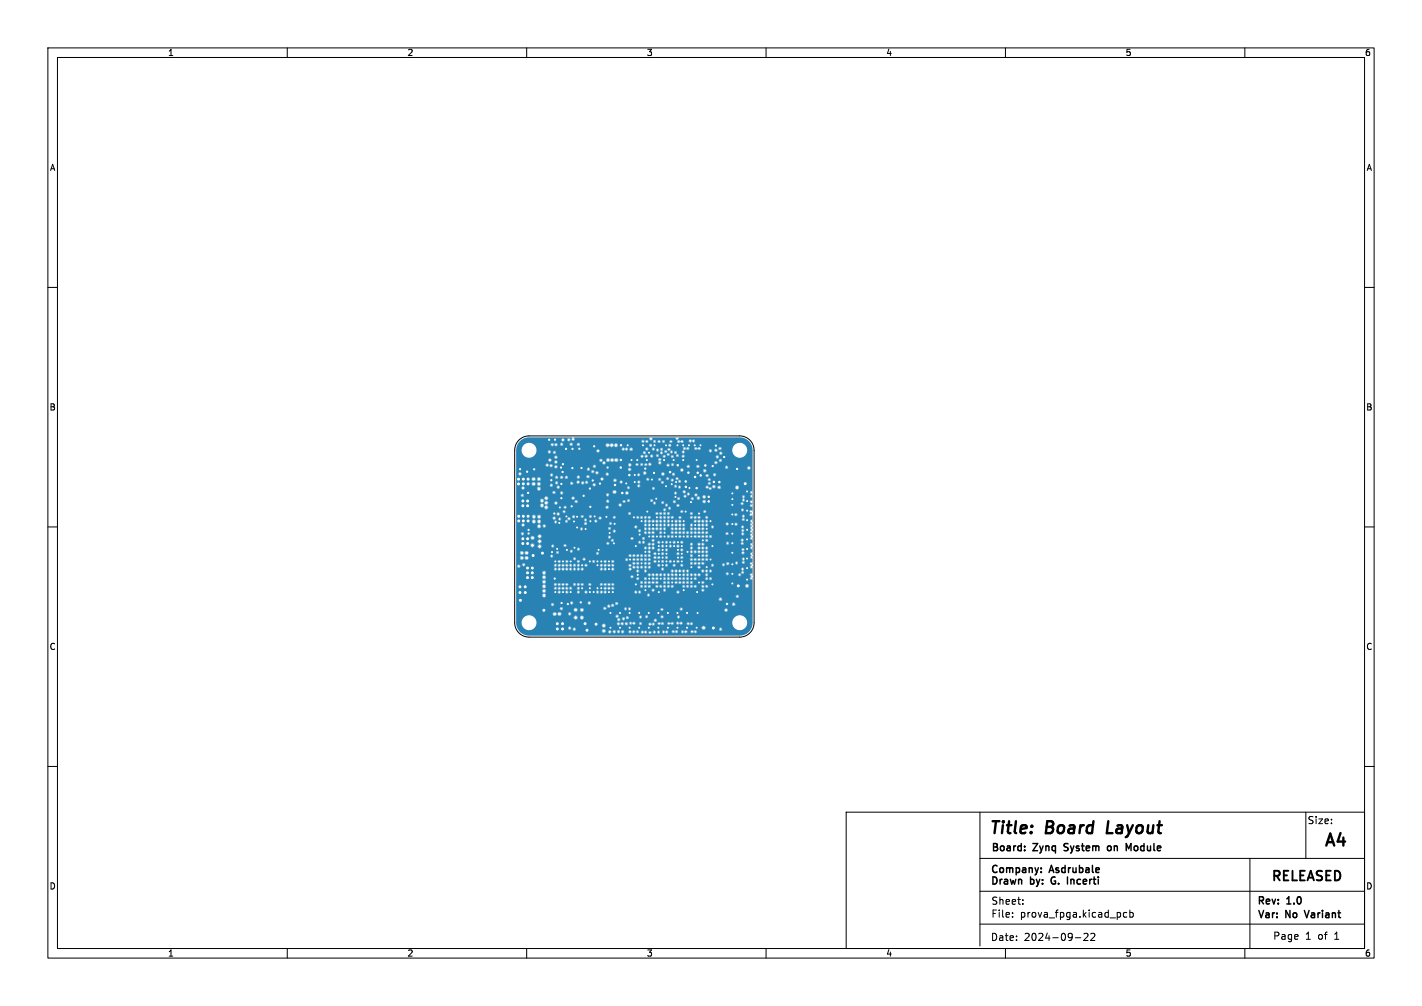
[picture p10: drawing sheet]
<svg xmlns="http://www.w3.org/2000/svg" width="297mm" height="210mm" viewBox="0 0 297 210" stroke-linecap="round" stroke-linejoin="round" font-family="sans-serif">
<defs><g id="words">
<g font-size="3.5">
<text x="206.5" y="174.8">Title:</text>
<text x="218.5" y="174.8">Board</text>
<text x="232.3" y="174.8">Layout</text>
<text x="277.3" y="177.4">A4</text>
</g>
<text font-size="2.8" x="265.3" y="184.5">RELEASED</text>
<g font-size="2.1">
<text x="273" y="172.2">Size:</text>
<text x="207" y="178.1">Board:</text>
<text x="215.9" y="178.1">Zynq</text>
<text x="222.9" y="178.1">System</text>
<text x="232.6" y="178.1">on</text>
<text x="237.1" y="178.1">Module</text>
<text x="206.8" y="183.9">Company:</text>
<text x="207" y="191.8">File:</text>
<text x="207" y="189.1">Sheet:</text>
<text x="213" y="191.8">prova_fpga.kicad_pcb</text>
<text x="262.5" y="189.2">Rev:</text>
<text x="268.9" y="189.2">1.0</text>
<text x="206.9" y="196.6">Date:</text>
<text x="213.9" y="196.6">2024-09-22</text>
<text x="262.6" y="192.1">Var:</text>
<text x="265.8" y="196.4">Page</text>
<text x="268.6" y="192.1">No</text>
<text x="272.6" y="196.4">1</text>
<text x="273.3" y="192.1">Variant</text>
<text x="275.3" y="196.4">of</text>
<text x="278.9" y="196.4">1</text>
</g>
<g font-size="1.8">
<text x="35" y="11.9">1</text>
<text x="85" y="11.9">2</text>
<text x="135" y="11.9">3</text>
<text x="185" y="11.9">4</text>
<text x="235" y="11.9">5</text>
<text x="285" y="11.9">6</text>
<text x="10.3" y="35.9">A</text>
<text x="285.4" y="35.9">A</text>
<text x="10.3" y="85.9">B</text>
<text x="285.3" y="85.9">B</text>
<text x="10.3" y="135.9">C</text>
<text x="285.3" y="135.9">C</text>
<text x="10.3" y="185.9">D</text>
<text x="285.3" y="185.9">D</text>
<text x="35" y="199.9">1</text>
<text x="85" y="199.9">2</text>
<text x="135" y="199.9">3</text>
<text x="185" y="199.9">4</text>
<text x="235" y="199.9">5</text>
<text x="285" y="199.9">6</text>
</g>
</g></defs>
<g fill="none" stroke="#000" stroke-width=".21">
<path d="M10 10h277v190h-277zM12 12h273v186h-273zM60 10v2M110 10v2M160 10v2M210 10v2M260 10v2M10 60h2M285 60h2M108.4 91.9a3 3 0 0 1 2.1-.9h44a3 3 0 0 1 3 3v36a3 3 0 0 1-3 3h-44a3 3 0 0 1-3-3v-36a3 3 0 0 1 .9-2.1zM10 110h2M285 110h2"/>
<path d="M10 160h2M285 160h2M176.7 169.5h108.3v28.5h-108.3zM204.7 169.5v28M204.7 179.2h80.2M261.1 179.2v18.8M272.7 169.5v9.7M60 198v2M110 198v2M160 198v2M204.7 186.1h80.2M204.7 192.9h80.2"/>
<path d="M210 198v2M211.5 191.3v.2M211.5 190.5v.2M213.6 188.6v.2M213.6 187.8v.2M224.6 195.8h1.1M226.4 195l.6-.2 .2 .5-.9 1h.9M227.8 195l.6-.2 .3 .5-1 1h1M235.3 190.5h-.4l-.3 .3 .2 .6h.5M236 190.5h.4l.3 .3-.1 .6h-.6M236 190v1.5M260 198v2"/>
</g>
<path d="M231.5 171.4l-.3 2.5h1.2" fill="none" stroke="#000" stroke-width=".5"/>
<g fill="none" stroke="#000" stroke-width=".3">
<path d="M222.2 177.5l.2 .1M222.3 176.2v.5M231.4 176.7v.7l.2 .2 .4-.2M235.2 177.6v-1.5l.5 1.1 .5-1.1v1.5M208.2 180.8a.6 .6 0 0 0-.7 0 .6 .6 0 0 0-.2 .7l.1 .3M208.8 181.9v-.5l.3-.3 .4 .2 .1 .6M210.2 181.3l.5-.2 .2 .3M210.2 181.1v1M210.9 181.4l.2-.3 .4 .1v.9M210.9 181.4v.7M212.2 181.2h.6l.2 .7M212.2 181.1v1.5"/>
<path d="M213.6 181.2h.6v.9M214.2 181.5l-.6 .1M215 181.3l.2-.2 .3 .1 .1 .9M215 181.1v1M216.2 181.1l.3 1 .4-1M216.6 185l-.1 .1M217.5 181.2v.2M217.7 184.4v.2M217.7 183.6v.2M219.1 182.1l.5-1.5 .5 1.5M219.2 181.7h.8M220.4 183.1a.7 .7 0 0 0-.9 .7 .7 .7 0 0 0 .9 .7l.1-.6h-.3"/>
<path d="M221.1 181.2l-.4-.1-.2 .3 .1 .2 .5 .1v.4h-.6M221.1 184.4v.2M222.5 181.2l-.5-.1-.3 .3 .2 .7h.6M222.5 180.6v1.5M223 183.1v1.5M223.2 181.1v1M223.6 181.1l-.4 .3M223.7 183.6v1M223.7 183.7l.2-.1h.3l.1 1M224.1 181.1l.1 1h.3l.2-.1M224.7 181.1v1M225.5 181.2l.4-.1 .3 .3-.2 .7h-.5"/>
<path d="M225.5 180.6v1.5M225.7 183.6h-.5l-.2 .2 .1 .7h.6M226.2 184.1l.8-.2-.1-.3h-.4l-.3 .2 .1 .7h.6M226.8 181.2h.6l.1 .9M227.5 181.5l-.5 .1-.3 .2 .3 .3h.5M227.6 183.6v1M228 183.6l-.4 .2M228.2 180.6v1.3l.2 .2M228.3 183.6h.6M228.5 183.1v1.2l.4 .3M228.9 181.6l.7-.1-.1-.3-.4-.1-.2 .3 .1 .7h.5M229.4 183.1v.1"/>
<path d="M229.4 183.6v1M272.4 190.1l.5 1.5"/>
</g>
<g fill="#2883b4" stroke="#2883b4" stroke-width=".21">
<circle cx="155.1" cy="110.8" r=".17"/>
<circle cx="132.4" cy="131.9" r=".18"/>
<circle cx="141.5" cy="130.1" r=".18"/>
<circle cx="131.7" cy="130.1" r=".17"/>
<circle cx="145.2" cy="110.4" r=".17"/>
<circle cx="141.1" cy="94.5" r=".17"/>
<circle cx="146" cy="114.4" r=".17"/>
<circle cx="151.9" cy="109.4" r=".17"/>
<circle cx="133.6" cy="123.6" r=".17"/>
<circle cx="131" cy="129" r=".15"/>
<circle cx="126.1" cy="130.6" r=".27"/>
<circle cx="140.4" cy="120.8" r=".17"/>
<circle cx="137.2" cy="120" r=".17"/>
<circle cx="134" cy="121.6" r=".17"/>
<circle cx="127.1" cy="126.6" r=".2"/>
<circle cx="138.8" cy="123.2" r=".18"/>
<circle cx="137.2" cy="122.4" r=".17"/>
<circle cx="134.8" cy="119.2" r=".18"/>
<circle cx="126.1" cy="131.7" r=".28"/>
<circle cx="157" cy="102.8" r=".18"/>
<circle cx="146.8" cy="109.6" r=".17"/>
<circle cx="147.6" cy="120.8" r=".18"/>
<circle cx="156.9" cy="105.6" r=".17"/>
<circle cx="156.9" cy="106.8" r=".17"/>
<circle cx="133.1" cy="97" r=".18"/>
<circle cx="131.3" cy="104.5" r=".17"/>
<circle cx="134.8" cy="109.6" r=".17"/>
<circle cx="147.6" cy="109.6" r=".18"/>
<circle cx="149.5" cy="96.6" r=".2"/>
<circle cx="145.2" cy="108.8" r=".18"/>
<circle cx="136.4" cy="121.6" r=".17"/>
<circle cx="155" cy="113.5" r=".17"/>
<circle cx="134.8" cy="108.8" r=".18"/>
<circle cx="134" cy="97" r=".17"/>
<circle cx="115.1" cy="97.2" r=".2"/>
<circle cx="135.1" cy="93.7" r=".17"/>
<circle cx="139" cy="94.3" r=".17"/>
<circle cx="139.6" cy="107.2" r=".17"/>
<circle cx="126.9" cy="103.3" r=".2"/>
<circle cx="141.2" cy="121.6" r=".17"/>
<circle cx="156.9" cy="109.5" r=".18"/>
<circle cx="148.2" cy="100.9" r=".17"/>
<circle cx="131.5" cy="107.2" r=".17"/>
<circle cx="135" cy="95.2" r=".15"/>
<circle cx="147.7" cy="101.7" r=".17"/>
<circle cx="138.8" cy="108" r=".17"/>
<circle cx="123.8" cy="98.5" r=".2"/>
<circle cx="137.8" cy="100.1" r=".17"/>
<circle cx="138.4" cy="104.9" r=".17"/>
<circle cx="138" cy="107.2" r=".17"/>
<circle cx="139.7" cy="93.8" r=".18"/>
<circle cx="136.4" cy="110.4" r=".17"/>
<circle cx="142" cy="109.6" r=".18"/>
<circle cx="140.2" cy="94.3" r=".17"/>
<circle cx="156.9" cy="104.8" r=".17"/>
<circle cx="146.8" cy="110.4" r=".17"/>
<circle cx="146" cy="120" r=".17"/>
<circle cx="142.7" cy="94.4" r=".17"/>
<circle cx="143.6" cy="112" r=".17"/>
<circle cx="139.6" cy="122.4" r=".17"/>
<circle cx="119.4" cy="100.9" r=".2"/>
<circle cx="138.6" cy="92.2" r=".17"/>
<circle cx="137.2" cy="108.8" r=".18"/>
<circle cx="148.1" cy="100.1" r=".17"/>
<circle cx="138" cy="108" r=".17"/>
<circle cx="140.1" cy="92.2" r=".18"/>
<circle cx="139.9" cy="93" r=".15"/>
<circle cx="142.8" cy="109.6" r=".17"/>
<circle cx="156.9" cy="108.8" r=".18"/>
<circle cx="147.6" cy="112.8" r=".17"/>
<circle cx="147.6" cy="116.8" r=".17"/>
<circle cx="136.8" cy="115.6" r=".17"/>
<circle cx="136.8" cy="116.4" r=".17"/>
<circle cx="116" cy="118" r=".17"/>
<circle cx="133.6" cy="110.8" r=".18"/>
<circle cx="133.2" cy="116.8" r=".17"/>
<circle cx="120.8" cy="118.8" r=".17"/>
<circle cx="143.2" cy="131.9" r=".18"/>
<circle cx="155.2" cy="114.7" r=".17"/>
<circle cx="148.4" cy="119.2" r=".18"/>
<circle cx="138.2" cy="127.2" r=".18"/>
<circle cx="139.6" cy="120.8" r=".17"/>
<circle cx="121.6" cy="122" r=".17"/>
<circle cx="134" cy="116" r=".17"/>
<circle cx="134.8" cy="116.8" r=".17"/>
<circle cx="120.8" cy="122" r=".17"/>
<circle cx="135.6" cy="117.6" r=".17"/>
<circle cx="138.6" cy="131.9" r=".17"/>
<circle cx="157" cy="113.6" r=".17"/>
<circle cx="156.9" cy="112.4" r=".17"/>
<circle cx="134" cy="108" r=".17"/>
<circle cx="136.1" cy="95.2" r=".15"/>
<circle cx="135.7" cy="96.9" r=".2"/>
<circle cx="135.6" cy="111.2" r=".17"/>
<circle cx="144.4" cy="108" r=".17"/>
<circle cx="146" cy="109.6" r=".17"/>
<circle cx="146" cy="112" r=".17"/>
<circle cx="149.8" cy="95.4" r=".2"/>
<circle cx="147.2" cy="106.8" r=".18"/>
<circle cx="149.5" cy="94" r=".2"/>
<circle cx="154" cy="101.8" r=".27"/>
<circle cx="148.4" cy="112" r=".17"/>
<circle cx="148.8" cy="110" r=".17"/>
<circle cx="143.6" cy="111.2" r=".17"/>
<circle cx="139.5" cy="97.1" r=".18"/>
<circle cx="139.9" cy="106.1" r=".17"/>
<circle cx="140.4" cy="111.2" r=".17"/>
<circle cx="141.2" cy="111.2" r=".17"/>
<circle cx="138.7" cy="95.3" r=".18"/>
<circle cx="139.6" cy="94.9" r=".17"/>
<circle cx="142.8" cy="111.2" r=".17"/>
<circle cx="144.5" cy="131.9" r=".17"/>
<circle cx="155.1" cy="118.8" r=".17"/>
<circle cx="141.3" cy="131.9" r=".17"/>
<circle cx="136.4" cy="120.8" r=".17"/>
<circle cx="144.4" cy="114.4" r=".17"/>
<circle cx="152" cy="117.7" r=".2"/>
<circle cx="148.8" cy="118" r=".17"/>
<circle cx="156" cy="122.3" r=".28"/>
<circle cx="143.6" cy="119.2" r=".18"/>
<circle cx="156.9" cy="110.2" r=".18"/>
<circle cx="146.8" cy="117.6" r=".17"/>
<circle cx="146.8" cy="115.2" r=".17"/>
<circle cx="144.4" cy="116" r=".17"/>
<circle cx="147.6" cy="122.4" r=".18"/>
<circle cx="136.9" cy="129.5" r=".2"/>
<circle cx="148.4" cy="120.8" r=".17"/>
<circle cx="141.6" cy="123.6" r=".17"/>
<circle cx="147" cy="131.1" r=".28"/>
<circle cx="142" cy="120.8" r=".17"/>
<circle cx="145.2" cy="120" r=".17"/>
<circle cx="145.2" cy="122.4" r=".17"/>
<circle cx="142" cy="112" r=".17"/>
<circle cx="140.5" cy="97" r=".17"/>
<circle cx="119.4" cy="125.9" r=".2"/>
<circle cx="136.4" cy="112" r=".17"/>
<circle cx="136.8" cy="117.2" r=".17"/>
<circle cx="119.2" cy="122.8" r=".17"/>
<circle cx="122" cy="116.7" r=".17"/>
<circle cx="155.2" cy="117.4" r=".17"/>
<circle cx="139.6" cy="112" r=".17"/>
<circle cx="120" cy="118" r=".17"/>
<circle cx="134.8" cy="118.4" r=".17"/>
<circle cx="147.6" cy="112" r=".18"/>
<circle cx="138.4" cy="130.2" r=".18"/>
<circle cx="155.2" cy="116.7" r=".18"/>
<circle cx="147.6" cy="111.2" r=".18"/>
<circle cx="136.5" cy="130.3" r=".17"/>
<circle cx="157" cy="115.6" r=".17"/>
<circle cx="143.6" cy="122.4" r=".17"/>
<circle cx="156.9" cy="117.6" r=".17"/>
<circle cx="126.1" cy="96.6" r=".2"/>
<circle cx="122.9" cy="98" r=".2"/>
<circle cx="116.1" cy="96.5" r=".2"/>
<circle cx="135.9" cy="93" r=".15"/>
<circle cx="156.9" cy="120" r=".17"/>
<circle cx="121.6" cy="118.8" r=".17"/>
<circle cx="118.4" cy="118.8" r=".18"/>
<circle cx="120" cy="116.6" r=".17"/>
<circle cx="134.8" cy="116" r=".17"/>
<circle cx="117.6" cy="122" r=".17"/>
<circle cx="124.8" cy="115.5" r=".17"/>
<circle cx="134.8" cy="114.4" r=".17"/>
<circle cx="127.9" cy="112.8" r=".17"/>
<circle cx="117.6" cy="118.8" r=".17"/>
<circle cx="120.8" cy="114.6" r=".17"/>
<circle cx="118.4" cy="118" r=".18"/>
<circle cx="135.6" cy="114.4" r=".17"/>
<circle cx="117.6" cy="122.8" r=".17"/>
<circle cx="127" cy="113.4" r=".17"/>
<circle cx="119.3" cy="115.1" r=".18"/>
<circle cx="117.6" cy="118" r=".17"/>
<circle cx="116.8" cy="122.8" r=".17"/>
<circle cx="125.3" cy="108.1" r=".18"/>
<circle cx="136.4" cy="112.8" r=".17"/>
<circle cx="128.3" cy="110.9" r=".17"/>
<circle cx="116.8" cy="118" r=".17"/>
<circle cx="135.6" cy="113.6" r=".17"/>
<circle cx="116" cy="122.8" r=".17"/>
<circle cx="118" cy="113.9" r=".18"/>
<circle cx="116.4" cy="115.3" r=".18"/>
<circle cx="116.8" cy="118.8" r=".17"/>
<circle cx="120" cy="122" r=".17"/>
<circle cx="127.3" cy="112.1" r=".17"/>
<circle cx="133.6" cy="113.2" r=".17"/>
<circle cx="128.3" cy="108" r=".17"/>
<circle cx="116.8" cy="122" r=".17"/>
<circle cx="134.8" cy="111.2" r=".17"/>
<circle cx="134.4" cy="112.4" r=".17"/>
<circle cx="127.3" cy="110.3" r=".17"/>
<circle cx="118.4" cy="122" r=".18"/>
<circle cx="146" cy="118.4" r=".17"/>
<circle cx="151.9" cy="119.8" r=".17"/>
<circle cx="116" cy="118.8" r=".17"/>
<circle cx="115.5" cy="114" r=".17"/>
<circle cx="140.4" cy="130.1" r=".17"/>
<circle cx="150.5" cy="96.1" r=".2"/>
<circle cx="144.4" cy="109.6" r=".17"/>
<circle cx="157" cy="116.3" r=".18"/>
<circle cx="155" cy="105.1" r=".18"/>
<circle cx="146" cy="113.6" r=".17"/>
<circle cx="157" cy="114.4" r=".17"/>
<circle cx="146" cy="111.2" r=".17"/>
<circle cx="150.5" cy="94.6" r=".2"/>
<circle cx="156.9" cy="118.4" r=".17"/>
<circle cx="135.8" cy="130.3" r=".17"/>
<circle cx="145.2" cy="131.9" r=".17"/>
<circle cx="146" cy="117.6" r=".17"/>
<circle cx="142.8" cy="122.4" r=".17"/>
<circle cx="146.8" cy="111.2" r=".17"/>
<circle cx="156.9" cy="107.5" r=".17"/>
<circle cx="146.8" cy="121.6" r=".17"/>
<circle cx="155.2" cy="115.4" r=".18"/>
<circle cx="147.6" cy="120" r=".18"/>
<circle cx="116.3" cy="100.8" r=".2"/>
<circle cx="124.1" cy="101.2" r=".2"/>
<circle cx="134.1" cy="95.2" r=".15"/>
<circle cx="130.3" cy="104.7" r=".17"/>
<circle cx="136.4" cy="111.2" r=".17"/>
<circle cx="134.8" cy="108" r=".17"/>
<circle cx="134.9" cy="97" r=".17"/>
<circle cx="154.5" cy="120" r=".18"/>
<circle cx="144.4" cy="115.2" r=".17"/>
<circle cx="153.9" cy="117.5" r=".17"/>
<circle cx="146.8" cy="119.2" r=".18"/>
<circle cx="156.9" cy="120.7" r=".17"/>
<circle cx="155.2" cy="107.8" r=".18"/>
<circle cx="137.7" cy="130.2" r=".17"/>
<circle cx="142.8" cy="120" r=".17"/>
<circle cx="142.3" cy="127.2" r=".17"/>
<circle cx="143.6" cy="121.6" r=".17"/>
<circle cx="132.4" cy="130.1" r=".17"/>
<circle cx="145.2" cy="120.8" r=".17"/>
<circle cx="144.4" cy="117.6" r=".17"/>
<circle cx="155.1" cy="106.5" r=".17"/>
<circle cx="151.1" cy="117.9" r=".17"/>
<circle cx="144.4" cy="116.8" r=".17"/>
<circle cx="157" cy="103.6" r=".18"/>
<circle cx="146" cy="110.4" r=".17"/>
<circle cx="148.4" cy="94.1" r=".2"/>
<circle cx="139.7" cy="130.1" r=".17"/>
<circle cx="145.2" cy="117.6" r=".17"/>
<circle cx="153.7" cy="107.5" r=".17"/>
<circle cx="156.9" cy="110.9" r=".17"/>
<circle cx="145.2" cy="115.2" r=".17"/>
<circle cx="155" cy="112.8" r=".17"/>
<circle cx="142.8" cy="121.6" r=".17"/>
<circle cx="156.9" cy="111.6" r=".17"/>
<circle cx="146.8" cy="112" r=".17"/>
<circle cx="155.2" cy="108.5" r=".17"/>
<circle cx="140.6" cy="131.9" r=".17"/>
<circle cx="142.7" cy="95.2" r=".17"/>
<circle cx="144.4" cy="111.2" r=".17"/>
<circle cx="139.3" cy="131.9" r=".17"/>
<circle cx="142.2" cy="130.1" r=".18"/>
<circle cx="147.6" cy="119.2" r=".18"/>
<circle cx="146" cy="116.8" r=".17"/>
<circle cx="153.7" cy="109.4" r=".17"/>
<circle cx="141.2" cy="120.8" r=".17"/>
<circle cx="155.1" cy="119.5" r=".18"/>
<circle cx="108.6" cy="98.9" r=".2"/>
<circle cx="112.6" cy="100" r=".27"/>
<circle cx="112.6" cy="109.9" r=".28"/>
<circle cx="127.8" cy="96" r=".27"/>
<circle cx="115.8" cy="128.2" r=".28"/>
<circle cx="116.9" cy="128.1" r=".27"/>
<circle cx="109" cy="115.4" r=".27"/>
<circle cx="112.6" cy="102" r=".27"/>
<circle cx="111.5" cy="108.9" r=".27"/>
<circle cx="111.5" cy="100" r=".27"/>
<circle cx="110" cy="115.4" r=".27"/>
<circle cx="127" cy="96" r=".27"/>
<circle cx="111.5" cy="107.9" r=".27"/>
<circle cx="112.6" cy="107.9" r=".28"/>
<circle cx="128.6" cy="93" r=".28"/>
<circle cx="127.8" cy="93" r=".28"/>
<circle cx="109" cy="116.5" r=".27"/>
<circle cx="126.9" cy="93" r=".28"/>
<circle cx="112.6" cy="101" r=".27"/>
<circle cx="112.6" cy="108.9" r=".28"/>
<circle cx="128.7" cy="96" r=".27"/>
<circle cx="110" cy="116.5" r=".27"/>
<circle cx="111.5" cy="101" r=".27"/>
<circle cx="151.8" cy="97.6" r=".2"/>
<circle cx="133.4" cy="101.4" r=".17"/>
<circle cx="138" cy="110.4" r=".17"/>
<circle cx="142" cy="110.4" r=".17"/>
<circle cx="135.3" cy="100.1" r=".17"/>
<circle cx="133.4" cy="99.1" r=".17"/>
<circle cx="124.1" cy="97.3" r=".2"/>
<circle cx="142" cy="111.2" r=".17"/>
<circle cx="129.7" cy="100.6" r=".18"/>
<circle cx="136.5" cy="101.9" r=".17"/>
<circle cx="142.8" cy="110.4" r=".17"/>
<circle cx="137.2" cy="109.6" r=".18"/>
<circle cx="131.2" cy="101.8" r=".17"/>
<circle cx="141.2" cy="119.2" r=".17"/>
<circle cx="150.5" cy="125.1" r=".22"/>
<circle cx="143.8" cy="97.4" r=".2"/>
<circle cx="150.2" cy="101.7" r=".22"/>
<circle cx="149.1" cy="101.6" r=".23"/>
<circle cx="142.9" cy="102.7" r=".2"/>
<circle cx="145.8" cy="97.4" r=".2"/>
<circle cx="147.7" cy="99.3" r=".2"/>
<circle cx="150.5" cy="131.4" r=".2"/>
<circle cx="142.8" cy="119.2" r=".18"/>
<circle cx="145.9" cy="104" r=".22"/>
<circle cx="142.4" cy="98.1" r=".23"/>
<circle cx="147.2" cy="98.3" r=".22"/>
<circle cx="139.6" cy="109.6" r=".17"/>
<circle cx="141.7" cy="104.1" r=".17"/>
<circle cx="141.1" cy="102.9" r=".17"/>
<circle cx="137.2" cy="107.2" r=".17"/>
<circle cx="141.2" cy="110.4" r=".17"/>
<circle cx="143.8" cy="103.1" r=".17"/>
<circle cx="143.1" cy="103.6" r=".17"/>
<circle cx="141.6" cy="105.5" r=".15"/>
<circle cx="145.4" cy="103.3" r=".18"/>
<circle cx="142.4" cy="106.8" r=".18"/>
<circle cx="136.4" cy="108.8" r=".18"/>
<circle cx="144.6" cy="104.1" r=".17"/>
<circle cx="139.4" cy="99.9" r=".18"/>
<circle cx="140.4" cy="108" r=".17"/>
<circle cx="144.4" cy="107.2" r=".17"/>
<circle cx="148.3" cy="102" r=".18"/>
<circle cx="149.2" cy="99.1" r=".2"/>
<circle cx="115.2" cy="116.1" r=".17"/>
<circle cx="116" cy="122" r=".17"/>
<circle cx="136.4" cy="114.4" r=".17"/>
<circle cx="119.2" cy="118" r=".17"/>
<circle cx="140.4" cy="100.2" r=".17"/>
<circle cx="136.1" cy="104.5" r=".17"/>
<circle cx="139.2" cy="105.5" r=".17"/>
<circle cx="138.8" cy="108.8" r=".18"/>
<circle cx="140.7" cy="99" r=".15"/>
<circle cx="141.7" cy="92.2" r=".15"/>
<circle cx="142.4" cy="92.2" r=".15"/>
<circle cx="144.1" cy="92" r=".15"/>
<circle cx="145.3" cy="93.6" r=".15"/>
<circle cx="143" cy="93.6" r=".15"/>
<circle cx="146" cy="93.6" r=".15"/>
<circle cx="143.7" cy="93.6" r=".15"/>
<circle cx="138.8" cy="109.6" r=".17"/>
<circle cx="141.9" cy="100.5" r=".17"/>
<circle cx="141.9" cy="101.7" r=".17"/>
<circle cx="140.4" cy="110.4" r=".17"/>
<circle cx="144.8" cy="92" r=".15"/>
<circle cx="138.3" cy="100.7" r=".17"/>
<circle cx="135.6" cy="108.8" r=".18"/>
<circle cx="138" cy="109.6" r=".17"/>
<circle cx="141.1" cy="101.5" r=".17"/>
<circle cx="109.4" cy="117.9" r=".2"/>
<circle cx="116.1" cy="95.5" r=".2"/>
<circle cx="114.7" cy="94.3" r=".2"/>
<circle cx="108.4" cy="118.2" r=".2"/>
<circle cx="113.7" cy="109.8" r=".2"/>
<circle cx="114.9" cy="96" r=".2"/>
<circle cx="117.3" cy="92.7" r=".2"/>
<circle cx="109.3" cy="109.6" r=".2"/>
<circle cx="109.3" cy="101.9" r=".2"/>
<circle cx="115.8" cy="94.5" r=".2"/>
<circle cx="116.1" cy="97.5" r=".2"/>
<circle cx="119.9" cy="131.4" r=".2"/>
<circle cx="119" cy="128.1" r=".2"/>
<circle cx="114.3" cy="97.1" r=".2"/>
<circle cx="118" cy="105.9" r=".17"/>
<circle cx="138.8" cy="107.2" r=".17"/>
<circle cx="122.3" cy="108.5" r=".17"/>
<circle cx="116.6" cy="107.3" r=".2"/>
<circle cx="141.2" cy="108.8" r=".17"/>
<circle cx="142" cy="108.8" r=".18"/>
<circle cx="116.1" cy="109" r=".17"/>
<circle cx="116.9" cy="108.4" r=".17"/>
<circle cx="141.2" cy="109.6" r=".17"/>
<circle cx="139.6" cy="108" r=".17"/>
<circle cx="117.8" cy="106.8" r=".17"/>
<circle cx="118.3" cy="99.6" r=".2"/>
<circle cx="121.6" cy="107.8" r=".17"/>
<circle cx="139.6" cy="108.8" r=".18"/>
<circle cx="122.3" cy="109.3" r=".15"/>
<circle cx="115.7" cy="102.8" r=".2"/>
<circle cx="135.6" cy="115.2" r=".17"/>
<circle cx="118.4" cy="122.8" r=".18"/>
<circle cx="127.5" cy="109.3" r=".17"/>
<circle cx="126.9" cy="104.6" r=".2"/>
<circle cx="135.6" cy="116" r=".17"/>
<circle cx="119.2" cy="118.8" r=".17"/>
<circle cx="134" cy="118.4" r=".17"/>
<circle cx="120" cy="118.8" r=".17"/>
<circle cx="120.8" cy="117.2" r=".17"/>
<circle cx="134.8" cy="117.6" r=".17"/>
<circle cx="133.2" cy="120.8" r=".18"/>
<circle cx="120.8" cy="123.6" r=".17"/>
<circle cx="126.8" cy="105.9" r=".2"/>
<circle cx="135.6" cy="110.4" r=".17"/>
<circle cx="119.7" cy="104" r=".2"/>
<circle cx="131.6" cy="116" r=".17"/>
<circle cx="128" cy="118" r=".17"/>
<circle cx="132.4" cy="116.8" r=".17"/>
<circle cx="126.4" cy="122" r=".18"/>
<circle cx="132.4" cy="116" r=".17"/>
<circle cx="126.4" cy="118" r=".18"/>
<circle cx="128" cy="122" r=".17"/>
<circle cx="131.6" cy="118" r=".18"/>
<circle cx="128" cy="118.8" r=".17"/>
<circle cx="133.2" cy="119.2" r=".18"/>
<circle cx="134" cy="116.8" r=".17"/>
<circle cx="126.4" cy="118.8" r=".18"/>
<circle cx="131.6" cy="118.8" r=".17"/>
<circle cx="127.2" cy="122.8" r=".17"/>
<circle cx="127.2" cy="122" r=".17"/>
<circle cx="132.4" cy="117.6" r=".17"/>
<circle cx="130.9" cy="116.8" r=".17"/>
<circle cx="125.6" cy="118.8" r=".17"/>
<circle cx="145.2" cy="116.8" r=".17"/>
<circle cx="152" cy="113.4" r=".17"/>
<circle cx="145.2" cy="111.2" r=".17"/>
<circle cx="141.5" cy="95.1" r=".18"/>
<circle cx="133.8" cy="130.2" r=".17"/>
<circle cx="140.4" cy="120" r=".17"/>
<circle cx="142.5" cy="131.9" r=".18"/>
<circle cx="140.4" cy="95.3" r=".17"/>
<circle cx="144.4" cy="110.4" r=".17"/>
<circle cx="140.4" cy="122.4" r=".17"/>
<circle cx="133.1" cy="131.9" r=".17"/>
<circle cx="155.1" cy="111.5" r=".17"/>
<circle cx="125.6" cy="122" r=".17"/>
<circle cx="133.2" cy="118.4" r=".18"/>
<circle cx="120.8" cy="92.8" r=".2"/>
<circle cx="140.4" cy="119.2" r=".18"/>
<circle cx="117.3" cy="99.7" r=".2"/>
<circle cx="115.4" cy="126.2" r=".2"/>
<circle cx="123.1" cy="125.9" r=".2"/>
<circle cx="119.7" cy="91.7" r=".2"/>
<circle cx="130.2" cy="93.8" r=".15"/>
<circle cx="137.3" cy="94" r=".17"/>
<circle cx="116.3" cy="99.6" r=".2"/>
<circle cx="135.1" cy="92.1" r=".17"/>
<circle cx="137.3" cy="95.1" r=".17"/>
<circle cx="122.8" cy="99.5" r=".2"/>
<circle cx="130.9" cy="93.8" r=".15"/>
<circle cx="136.4" cy="93.8" r=".17"/>
<circle cx="115.2" cy="99.2" r=".2"/>
<circle cx="124.7" cy="98.7" r=".2"/>
<circle cx="135.6" cy="109.6" r=".17"/>
<circle cx="118.8" cy="91.8" r=".2"/>
<circle cx="138.2" cy="93.8" r=".18"/>
<circle cx="121.7" cy="100.8" r=".2"/>
<circle cx="134.6" cy="94.5" r=".15"/>
<circle cx="114.1" cy="105.9" r=".28"/>
<circle cx="133.2" cy="108" r=".18"/>
<circle cx="131.5" cy="98" r=".22"/>
<circle cx="131.8" cy="93.8" r=".22"/>
<circle cx="135.9" cy="91.6" r=".2"/>
<circle cx="135.6" cy="108" r=".17"/>
<circle cx="121.5" cy="110.4" r=".18"/>
<circle cx="153.2" cy="126.2" r=".22"/>
<circle cx="131.5" cy="97.1" r=".22"/>
<circle cx="113.2" cy="105.5" r=".27"/>
<circle cx="118.8" cy="108.3" r=".15"/>
<circle cx="125.7" cy="100" r=".2"/>
<circle cx="114.1" cy="104" r=".27"/>
<circle cx="134.6" cy="98.8" r=".22"/>
<circle cx="114.1" cy="105" r=".27"/>
<circle cx="129.5" cy="105.4" r=".2"/>
<circle cx="117.3" cy="102.9" r=".2"/>
<circle cx="147.1" cy="104.7" r=".2"/>
<circle cx="151.6" cy="127.4" r=".22"/>
<circle cx="113.2" cy="104.5" r=".27"/>
<circle cx="140.8" cy="118" r=".17"/>
<circle cx="109.1" cy="103.4" r=".2"/>
<circle cx="119.8" cy="107.9" r=".15"/>
<circle cx="125.5" cy="96.1" r=".2"/>
<circle cx="147.1" cy="103.7" r=".2"/>
<circle cx="142" cy="108" r=".17"/>
<circle cx="138.8" cy="106.4" r=".17"/>
<circle cx="111.2" cy="113.9" r=".27"/>
<circle cx="140.8" cy="104.7" r=".15"/>
<circle cx="112.7" cy="112" r=".27"/>
<circle cx="138" cy="108.8" r=".18"/>
<circle cx="138.8" cy="110.4" r=".17"/>
<circle cx="128.4" cy="100.3" r=".22"/>
<circle cx="109.1" cy="111.4" r=".2"/>
<circle cx="140" cy="117.2" r=".17"/>
<circle cx="138.4" cy="114" r=".17"/>
<circle cx="130.9" cy="102.9" r=".22"/>
<circle cx="116.1" cy="105" r=".2"/>
<circle cx="139.2" cy="114.8" r=".17"/>
<circle cx="123.3" cy="107.8" r=".18"/>
<circle cx="138.4" cy="118.8" r=".17"/>
<circle cx="140.4" cy="109.6" r=".17"/>
<circle cx="118.3" cy="108.8" r=".18"/>
<circle cx="124.5" cy="108.8" r=".17"/>
<circle cx="111.2" cy="112.3" r=".27"/>
<circle cx="137.8" cy="95.9" r=".2"/>
<circle cx="138.4" cy="115.6" r=".17"/>
<circle cx="115.7" cy="108.2" r=".2"/>
<circle cx="138" cy="111.2" r=".17"/>
<circle cx="112.7" cy="114.1" r=".27"/>
<circle cx="156.4" cy="97.7" r=".22"/>
<circle cx="138.1" cy="94.5" r=".15"/>
<circle cx="138.4" cy="117.2" r=".17"/>
<circle cx="120.3" cy="104.7" r=".2"/>
<circle cx="139.2" cy="116.4" r=".17"/>
<circle cx="112.7" cy="113" r=".27"/>
<circle cx="139.2" cy="118" r=".17"/>
<circle cx="137.8" cy="96.6" r=".2"/>
<circle cx="141.4" cy="91.5" r=".15"/>
<circle cx="138.5" cy="99" r=".23"/>
<circle cx="128.3" cy="102.7" r=".27"/>
<circle cx="142.4" cy="118" r=".17"/>
<circle cx="137.6" cy="114.8" r=".17"/>
<circle cx="137.6" cy="116.4" r=".17"/>
<circle cx="137.6" cy="113.2" r=".17"/>
<circle cx="140.8" cy="113.2" r=".17"/>
<circle cx="113.6" cy="123.4" r=".27"/>
<circle cx="138" cy="112" r=".17"/>
<circle cx="113.6" cy="124.3" r=".27"/>
<circle cx="140.4" cy="112" r=".17"/>
<circle cx="139.2" cy="113.2" r=".17"/>
<circle cx="142.4" cy="114.8" r=".17"/>
<circle cx="141.6" cy="114" r=".17"/>
<circle cx="141.6" cy="115.6" r=".17"/>
<circle cx="113.6" cy="120.5" r=".28"/>
<circle cx="113.6" cy="122.4" r=".27"/>
<circle cx="113.6" cy="121.5" r=".28"/>
<circle cx="113.6" cy="119.6" r=".28"/>
<circle cx="137.6" cy="118" r=".17"/>
<circle cx="142.4" cy="116.4" r=".17"/>
<circle cx="115.2" cy="101.3" r=".2"/>
<circle cx="141.6" cy="117.2" r=".17"/>
<circle cx="142.4" cy="113.2" r=".17"/>
<circle cx="116.8" cy="117.2" r=".17"/>
<circle cx="116.8" cy="123.6" r=".17"/>
<circle cx="118.4" cy="123.6" r=".18"/>
<circle cx="119" cy="131.1" r=".2"/>
<circle cx="136.4" cy="113.6" r=".17"/>
<circle cx="117.3" cy="127" r=".2"/>
<circle cx="127.2" cy="118" r=".17"/>
<circle cx="120.2" cy="128.9" r=".28"/>
<circle cx="121.5" cy="128.9" r=".28"/>
<circle cx="122.4" cy="123.6" r=".18"/>
<circle cx="134.8" cy="110.4" r=".17"/>
<circle cx="134.4" cy="113.2" r=".17"/>
<circle cx="133.2" cy="117.6" r=".18"/>
<circle cx="135.6" cy="116.8" r=".17"/>
<circle cx="121.5" cy="127.3" r=".27"/>
<circle cx="125.6" cy="118" r=".17"/>
<circle cx="133.2" cy="116" r=".18"/>
<circle cx="120.8" cy="118" r=".17"/>
<circle cx="128" cy="117.2" r=".17"/>
<circle cx="126.4" cy="117.2" r=".18"/>
<circle cx="132" cy="120.4" r=".17"/>
<circle cx="123.2" cy="122" r=".17"/>
<circle cx="120.2" cy="127.3" r=".27"/>
<circle cx="124.8" cy="123.6" r=".17"/>
<circle cx="116.6" cy="101.7" r=".2"/>
<circle cx="118.4" cy="117.2" r=".18"/>
<circle cx="122.4" cy="118" r=".18"/>
<circle cx="128" cy="122.8" r=".17"/>
<circle cx="125.6" cy="123.6" r=".17"/>
<circle cx="120.8" cy="122.8" r=".17"/>
<circle cx="132.8" cy="110" r=".17"/>
<circle cx="124" cy="117.2" r=".17"/>
<circle cx="132" cy="112.4" r=".17"/>
<circle cx="126.4" cy="123.6" r=".18"/>
<circle cx="134.3" cy="92.1" r=".17"/>
<circle cx="136.7" cy="92.1" r=".18"/>
<circle cx="120.8" cy="99.6" r=".2"/>
<circle cx="120.7" cy="100.6" r=".2"/>
<circle cx="141.4" cy="99.9" r=".17"/>
<circle cx="136.7" cy="105" r=".17"/>
<circle cx="126.8" cy="99" r=".2"/>
<circle cx="122.5" cy="100.7" r=".2"/>
<circle cx="115.3" cy="92.8" r=".2"/>
<circle cx="116.1" cy="92.8" r=".2"/>
<circle cx="124.9" cy="94.1" r=".2"/>
<circle cx="146.8" cy="113.6" r=".17"/>
<circle cx="147.6" cy="114.4" r=".18"/>
<circle cx="138.8" cy="122.4" r=".17"/>
<circle cx="138" cy="122.4" r=".17"/>
<circle cx="134.8" cy="122.4" r=".17"/>
<circle cx="135.6" cy="122.4" r=".17"/>
<circle cx="155.3" cy="103.7" r=".17"/>
<circle cx="147.6" cy="108.8" r=".18"/>
<circle cx="146.8" cy="123.2" r=".18"/>
<circle cx="134.2" cy="131.9" r=".17"/>
<circle cx="144.4" cy="121.6" r=".17"/>
<circle cx="146.8" cy="122.4" r=".17"/>
<circle cx="147.6" cy="116" r=".18"/>
<circle cx="147.6" cy="108" r=".18"/>
<circle cx="144.4" cy="122.4" r=".17"/>
<circle cx="145.2" cy="108" r=".17"/>
<circle cx="146.8" cy="116" r=".17"/>
<circle cx="146" cy="108" r=".17"/>
<circle cx="134.9" cy="131.9" r=".17"/>
<circle cx="146" cy="108.8" r=".18"/>
<circle cx="151.9" cy="111.4" r=".17"/>
<circle cx="146" cy="115.2" r=".17"/>
<circle cx="146.8" cy="116.8" r=".17"/>
<circle cx="144.4" cy="130.2" r=".17"/>
<circle cx="155.3" cy="104.4" r=".17"/>
<circle cx="143.7" cy="130.2" r=".17"/>
<circle cx="146.8" cy="114.4" r=".17"/>
<circle cx="146.8" cy="108.8" r=".18"/>
<circle cx="147.6" cy="115.2" r=".18"/>
<circle cx="131.5" cy="127.1" r=".17"/>
<circle cx="136.4" cy="120" r=".17"/>
<circle cx="154" cy="124.5" r=".2"/>
<circle cx="119.3" cy="92.7" r=".2"/>
<circle cx="150.4" cy="93.6" r=".2"/>
<circle cx="145.2" cy="112" r=".17"/>
<circle cx="137.6" cy="92.2" r=".17"/>
<circle cx="117.6" cy="91.8" r=".2"/>
<circle cx="133.4" cy="100.6" r=".17"/>
<circle cx="126.4" cy="122.8" r=".18"/>
<circle cx="132.4" cy="118.4" r=".17"/>
<circle cx="143.8" cy="98.7" r=".23"/>
<circle cx="125.6" cy="122.8" r=".17"/>
<circle cx="135.5" cy="128" r=".15"/>
<circle cx="124.2" cy="107.8" r=".18"/>
<circle cx="134.3" cy="93" r=".15"/>
<circle cx="137.2" cy="112" r=".17"/>
<circle cx="151.2" cy="95.4" r=".2"/>
<circle cx="145.6" cy="123.6" r=".18"/>
<circle cx="133.5" cy="131" r=".15"/>
<circle cx="133.5" cy="128" r=".15"/>
<circle cx="124" cy="123.6" r=".17"/>
<circle cx="144.4" cy="118.4" r=".17"/>
<circle cx="149.1" cy="100.6" r=".23"/>
<circle cx="122.2" cy="130.2" r=".27"/>
<circle cx="139.5" cy="131" r=".15"/>
<circle cx="138.4" cy="118" r=".17"/>
<circle cx="117.3" cy="125.9" r=".2"/>
<circle cx="127.2" cy="118.8" r=".17"/>
<circle cx="141.6" cy="113.2" r=".17"/>
<circle cx="123.8" cy="100.3" r=".2"/>
<circle cx="108.3" cy="101" r=".27"/>
<circle cx="124.5" cy="130.3" r=".28"/>
<circle cx="110.2" cy="120.6" r=".27"/>
<circle cx="109.3" cy="107.8" r=".27"/>
<circle cx="109.2" cy="105.6" r=".28"/>
<circle cx="113.6" cy="127.4" r=".27"/>
<circle cx="111.3" cy="116" r=".27"/>
<circle cx="142.8" cy="123.2" r=".18"/>
<circle cx="127.3" cy="111.3" r=".17"/>
<circle cx="111.6" cy="98" r=".2"/>
<circle cx="109.3" cy="101" r=".28"/>
<circle cx="132.8" cy="122" r=".17"/>
<circle cx="127.2" cy="117.2" r=".17"/>
<circle cx="155.7" cy="101" r=".27"/>
<circle cx="128.2" cy="113.4" r=".17"/>
<circle cx="117.6" cy="123.6" r=".17"/>
<circle cx="140.8" cy="114" r=".17"/>
<circle cx="120" cy="114.4" r=".17"/>
<circle cx="141.2" cy="100.6" r=".17"/>
<circle cx="117.5" cy="131.3" r=".28"/>
<circle cx="126.7" cy="107.9" r=".18"/>
<circle cx="156" cy="114.6" r=".15"/>
<circle cx="115.9" cy="120.8" r=".2"/>
<circle cx="127.2" cy="123.6" r=".17"/>
<circle cx="108.3" cy="107.8" r=".27"/>
<circle cx="145.5" cy="131" r=".15"/>
<circle cx="110.3" cy="100" r=".27"/>
<circle cx="132.8" cy="114" r=".17"/>
<circle cx="145.2" cy="109.6" r=".17"/>
<circle cx="142.4" cy="114" r=".17"/>
<circle cx="139.2" cy="117.2" r=".17"/>
<circle cx="153" cy="113.4" r=".15"/>
<circle cx="138.4" cy="113.2" r=".17"/>
<circle cx="135.6" cy="112" r=".17"/>
<circle cx="139.9" cy="98.5" r=".23"/>
<circle cx="108.3" cy="108.7" r=".27"/>
<circle cx="109.3" cy="108.7" r=".27"/>
<circle cx="142.4" cy="115.6" r=".17"/>
<circle cx="138" cy="120.8" r=".17"/>
<circle cx="148" cy="104.7" r=".22"/>
<circle cx="148.4" cy="108.8" r=".18"/>
<circle cx="116" cy="117.2" r=".17"/>
<circle cx="139.2" cy="115.6" r=".17"/>
<circle cx="141.5" cy="128" r=".15"/>
<circle cx="119.6" cy="93.7" r=".2"/>
<circle cx="138.8" cy="112" r=".17"/>
<circle cx="153" cy="119.8" r=".15"/>
<circle cx="134.8" cy="97.8" r=".2"/>
<circle cx="143.6" cy="115.2" r=".17"/>
<circle cx="133.2" cy="120" r=".18"/>
<circle cx="144.3" cy="104.8" r=".17"/>
<circle cx="117.6" cy="96.9" r=".2"/>
<circle cx="120.5" cy="110.1" r=".17"/>
<circle cx="142.8" cy="108.8" r=".18"/>
<circle cx="143.2" cy="100.5" r=".23"/>
<circle cx="142" cy="120" r=".17"/>
<circle cx="146" cy="107.2" r=".17"/>
<circle cx="129.7" cy="96" r=".22"/>
<circle cx="146" cy="116" r=".17"/>
<circle cx="127.5" cy="128" r=".15"/>
<circle cx="139.5" cy="128" r=".15"/>
<circle cx="129.6" cy="97.6" r=".23"/>
<circle cx="119.9" cy="108.9" r=".17"/>
<circle cx="148" cy="103.7" r=".22"/>
<circle cx="123.2" cy="122.8" r=".17"/>
<circle cx="140.8" cy="117.2" r=".17"/>
<circle cx="115.9" cy="91.8" r=".2"/>
<circle cx="147.6" cy="110.4" r=".18"/>
<circle cx="110.1" cy="98.5" r=".2"/>
<circle cx="147.6" cy="118.4" r=".18"/>
<circle cx="135.5" cy="94.5" r=".15"/>
<circle cx="122.3" cy="110.4" r=".18"/>
<circle cx="109.2" cy="113.5" r=".27"/>
<circle cx="132.6" cy="99.1" r=".17"/>
<circle cx="108.6" cy="123.7" r=".28"/>
<circle cx="138.4" cy="116.4" r=".17"/>
<circle cx="134.8" cy="115.2" r=".17"/>
<circle cx="137.6" cy="117.2" r=".17"/>
<circle cx="153" cy="117.8" r=".15"/>
<circle cx="137.2" cy="108" r=".17"/>
<circle cx="136.7" cy="93" r=".15"/>
<circle cx="109.2" cy="112.5" r=".27"/>
<circle cx="153" cy="107.4" r=".15"/>
<circle cx="142.4" cy="117.2" r=".17"/>
<circle cx="117.5" cy="130.2" r=".27"/>
<circle cx="156" cy="112.6" r=".15"/>
<circle cx="141.6" cy="114.8" r=".17"/>
<circle cx="123.3" cy="105.8" r=".2"/>
<circle cx="135.2" cy="106.8" r=".18"/>
<circle cx="116.8" cy="109.2" r=".17"/>
<circle cx="156" cy="116.6" r=".15"/>
<circle cx="156.1" cy="106.6" r=".15"/>
<circle cx="143.5" cy="128" r=".15"/>
<circle cx="141.6" cy="116.4" r=".17"/>
<circle cx="137.5" cy="128" r=".15"/>
<circle cx="110.2" cy="112.5" r=".27"/>
<circle cx="153" cy="115.4" r=".15"/>
<circle cx="156" cy="108.6" r=".15"/>
<circle cx="140.4" cy="121.6" r=".17"/>
<circle cx="153" cy="104.2" r=".15"/>
<circle cx="135.6" cy="120.8" r=".17"/>
<circle cx="134.8" cy="123.2" r=".18"/>
<circle cx="145.5" cy="96" r=".15"/>
<circle cx="123.3" cy="108.8" r=".18"/>
<circle cx="115.1" cy="100.3" r=".2"/>
<circle cx="109.7" cy="122.5" r=".27"/>
<circle cx="110.3" cy="107.8" r=".27"/>
<circle cx="121.9" cy="103.5" r=".2"/>
<circle cx="118.2" cy="93.7" r=".2"/>
<circle cx="131.5" cy="128" r=".15"/>
<circle cx="141.6" cy="97.1" r=".22"/>
<circle cx="141.1" cy="103.7" r=".18"/>
<circle cx="156.1" cy="104.6" r=".15"/>
<circle cx="110.2" cy="118.6" r=".27"/>
<circle cx="129.7" cy="93" r=".23"/>
<circle cx="153" cy="103" r=".15"/>
<circle cx="153" cy="111.4" r=".15"/>
<circle cx="113.3" cy="115.5" r=".27"/>
<circle cx="143.9" cy="93" r=".15"/>
<circle cx="110.2" cy="105.6" r=".27"/>
<circle cx="143.3" cy="101.6" r=".22"/>
<circle cx="145.1" cy="93" r=".15"/>
<circle cx="140.4" cy="108.8" r=".18"/>
<circle cx="108.6" cy="97.9" r=".2"/>
<circle cx="130.8" cy="100.9" r=".17"/>
<circle cx="148.4" cy="116.8" r=".17"/>
<circle cx="151.9" cy="126.1" r=".22"/>
<circle cx="111.2" cy="120.6" r=".27"/>
<circle cx="146" cy="121.6" r=".17"/>
<circle cx="137.6" cy="123.6" r=".17"/>
<circle cx="128" cy="123.6" r=".17"/>
<circle cx="130" cy="102.9" r=".22"/>
<circle cx="148.8" cy="114" r=".17"/>
<circle cx="144.4" cy="112" r=".17"/>
<circle cx="118.6" cy="126.1" r=".2"/>
<circle cx="118.4" cy="114.8" r=".17"/>
<circle cx="114.7" cy="91.8" r=".2"/>
<circle cx="132.4" cy="108" r=".17"/>
<circle cx="141.5" cy="93" r=".15"/>
<circle cx="124.8" cy="118" r=".17"/>
<circle cx="121.6" cy="122.8" r=".17"/>
<circle cx="128.5" cy="101.2" r=".22"/>
<circle cx="123.2" cy="117.2" r=".17"/>
<circle cx="109.3" cy="100" r=".27"/>
<circle cx="126.9" cy="97.6" r=".2"/>
<circle cx="110.3" cy="108.7" r=".27"/>
<circle cx="140.3" cy="101.1" r=".17"/>
<circle cx="123.2" cy="123.6" r=".17"/>
<circle cx="110.2" cy="104.6" r=".27"/>
<circle cx="142.8" cy="112" r=".17"/>
<circle cx="119.6" cy="97.7" r=".2"/>
<circle cx="148.8" cy="97.3" r=".2"/>
<circle cx="156" cy="102.6" r=".15"/>
<circle cx="144.4" cy="120.8" r=".17"/>
<circle cx="131.5" cy="131" r=".15"/>
<circle cx="144" cy="101.9" r=".15"/>
<circle cx="119.4" cy="105.7" r=".2"/>
<circle cx="137.1" cy="104.1" r=".17"/>
<circle cx="129.5" cy="128" r=".15"/>
<circle cx="138.8" cy="111.2" r=".17"/>
<circle cx="131.1" cy="93" r=".15"/>
<circle cx="143.5" cy="131" r=".15"/>
<circle cx="116.4" cy="114.6" r=".18"/>
<circle cx="141.2" cy="112" r=".17"/>
<circle cx="120.5" cy="107.9" r=".15"/>
<circle cx="140" cy="113.2" r=".17"/>
<circle cx="131.9" cy="96" r=".15"/>
<circle cx="108.6" cy="122.5" r=".27"/>
<circle cx="154.2" cy="122.3" r=".28"/>
<circle cx="116" cy="123.6" r=".17"/>
<circle cx="110.2" cy="119.6" r=".27"/>
<circle cx="122.6" cy="131.6" r=".28"/>
<circle cx="137.6" cy="115.6" r=".17"/>
<circle cx="125" cy="114.8" r=".17"/>
<circle cx="117.3" cy="104" r=".2"/>
<circle cx="117.6" cy="117.2" r=".17"/>
<circle cx="116.4" cy="130.2" r=".27"/>
<circle cx="142.7" cy="96" r=".15"/>
<circle cx="124.8" cy="117.2" r=".17"/>
<circle cx="131.6" cy="116.8" r=".17"/>
<circle cx="117.5" cy="98.5" r=".2"/>
<circle cx="131.5" cy="99.2" r=".22"/>
<circle cx="123.2" cy="102" r=".2"/>
<circle cx="108.3" cy="100" r=".28"/>
<circle cx="140.7" cy="96" r=".15"/>
<circle cx="135.5" cy="131" r=".15"/>
<circle cx="110.3" cy="102.9" r=".2"/>
<circle cx="119.2" cy="123.6" r=".17"/>
<circle cx="136.6" cy="98.7" r=".2"/>
<circle cx="134" cy="117.6" r=".17"/>
<circle cx="146.3" cy="93" r=".15"/>
<circle cx="116.4" cy="131.3" r=".28"/>
<circle cx="153.9" cy="97.9" r=".2"/>
<circle cx="121.6" cy="118" r=".17"/>
<circle cx="153" cy="121.8" r=".15"/>
<circle cx="110.4" cy="110.6" r=".2"/>
<circle cx="111.2" cy="118.6" r=".27"/>
<circle cx="141.5" cy="131" r=".15"/>
<circle cx="129.5" cy="131" r=".15"/>
<circle cx="133.1" cy="96" r=".15"/>
<circle cx="124.8" cy="122.8" r=".17"/>
<circle cx="149.5" cy="93" r=".2"/>
<circle cx="156" cy="110.6" r=".15"/>
<circle cx="153" cy="105.4" r=".15"/>
<circle cx="110.4" cy="111.4" r=".2"/>
<circle cx="139.1" cy="93" r=".15"/>
<circle cx="136.4" cy="109.6" r=".17"/>
<circle cx="137.5" cy="131" r=".15"/>
<circle cx="133.6" cy="111.6" r=".17"/>
<circle cx="153" cy="109.4" r=".15"/>
<circle cx="135.1" cy="96" r=".15"/>
<circle cx="145.5" cy="101.9" r=".2"/>
<circle cx="139.1" cy="101.5" r=".17"/>
<circle cx="143.2" cy="106.8" r=".18"/>
<circle cx="142.7" cy="93" r=".15"/>
<circle cx="138.4" cy="114.8" r=".17"/>
<circle cx="145.7" cy="128" r=".15"/>
<circle cx="117.3" cy="101" r=".2"/>
<circle cx="115.8" cy="107.2" r=".2"/>
<circle cx="147.3" cy="97.2" r=".23"/>
<circle cx="115.3" cy="115.2" r=".17"/>
<circle cx="132.6" cy="100.6" r=".18"/>
<circle cx="127.5" cy="131" r=".15"/>
<circle cx="145.7" cy="98.7" r=".22"/>
<circle cx="145.2" cy="99.6" r=".23"/>
<circle cx="109.2" cy="104.6" r=".28"/>
<circle cx="118.3" cy="107.8" r=".18"/>
<circle cx="139.2" cy="114" r=".17"/>
<circle cx="125.3" cy="101" r=".2"/>
<circle cx="111.2" cy="119.6" r=".27"/>
<circle cx="125.6" cy="117.2" r=".17"/>
<circle cx="128.4" cy="109.4" r=".17"/>
<circle cx="117.2" cy="97.6" r=".2"/>
<circle cx="110.3" cy="101" r=".28"/>
<circle cx="156" cy="118.6" r=".15"/>
<circle cx="149" cy="131.1" r=".28"/>
<circle cx="116.9" cy="105.9" r=".17"/>
<circle cx="146.3" cy="99.2" r=".23"/>
<circle cx="138.7" cy="96" r=".15"/>
<circle cx="121" cy="93.7" r=".2"/>
<circle cx="119.2" cy="117.2" r=".17"/>
<circle cx="150.3" cy="100.6" r=".22"/>
<circle cx="136.2" cy="100.1" r=".17"/>
<circle cx="134" cy="108.8" r=".18"/>
<circle cx="156" cy="121" r=".15"/>
<circle cx="109.7" cy="123.7" r=".28"/>
<circle cx="124.1" cy="93.2" r=".2"/>
<circle cx="110.2" cy="113.5" r=".27"/>
<circle cx="146.8" cy="112.8" r=".17"/>
<circle cx="137.6" cy="114" r=".17"/>
<circle cx="121.3" cy="125.7" r=".2"/>
<circle cx="108.7" cy="125.3" r=".27"/>
<circle cx="148.8" cy="122" r=".17"/>
<circle cx="121.4" cy="97.7" r=".2"/>
<circle cx="138.8" cy="120" r=".17"/>
<circle cx="130.2" cy="129.2" r=".2"/>
<circle cx="129.2" cy="130.2" r=".2"/>
<circle cx="137.2" cy="121.6" r=".17"/>
<circle cx="135.6" cy="118.4" r=".17"/>
<circle cx="129.2" cy="131.8" r=".2"/>
<circle cx="130.8" cy="130.2" r=".2"/>
<circle cx="139.6" cy="120" r=".17"/>
<circle cx="138.8" cy="121.6" r=".17"/>
<circle cx="135" cy="128.8" r=".17"/>
<circle cx="134.8" cy="120.8" r=".17"/>
<circle cx="128.9" cy="128.7" r=".2"/>
<circle cx="141.2" cy="120" r=".17"/>
<circle cx="138.3" cy="128.8" r=".17"/>
<circle cx="127.4" cy="131.9" r=".2"/>
<circle cx="126.3" cy="127" r=".2"/>
<circle cx="134.8" cy="121.6" r=".17"/>
<circle cx="130" cy="130.2" r=".2"/>
<circle cx="137.2" cy="120.8" r=".17"/>
<circle cx="143.6" cy="120" r=".17"/>
<circle cx="136.6" cy="131.9" r=".17"/>
<circle cx="138" cy="120" r=".17"/>
<circle cx="129.2" cy="129.4" r=".2"/>
<circle cx="144.4" cy="120" r=".17"/>
<circle cx="137.5" cy="131.9" r=".18"/>
<circle cx="133.8" cy="128.8" r=".17"/>
<circle cx="138.8" cy="120.8" r=".17"/>
<circle cx="130" cy="131.9" r=".2"/>
<circle cx="139.6" cy="121.6" r=".17"/>
<circle cx="142.8" cy="120.8" r=".17"/>
<circle cx="131.6" cy="131.9" r=".18"/>
<circle cx="135.4" cy="124.2" r=".17"/>
<circle cx="143.6" cy="120.8" r=".17"/>
<circle cx="141.7" cy="128.8" r=".17"/>
<circle cx="134" cy="122.4" r=".17"/>
<circle cx="128.8" cy="126" r=".2"/>
<circle cx="136.4" cy="123.2" r=".18"/>
<circle cx="128.3" cy="131.9" r=".2"/>
<circle cx="135.6" cy="121.6" r=".17"/>
<circle cx="130.6" cy="127.1" r=".17"/>
<circle cx="135.6" cy="120" r=".17"/>
<circle cx="128" cy="126.4" r=".2"/>
<circle cx="132.8" cy="123.6" r=".17"/>
<circle cx="142" cy="121.6" r=".17"/>
<circle cx="135.8" cy="132" r=".18"/>
<circle cx="144.4" cy="113.6" r=".17"/>
<circle cx="155.1" cy="110" r=".17"/>
<circle cx="137.2" cy="110.4" r=".18"/>
<circle cx="142" cy="119.2" r=".18"/>
<circle cx="140" cy="114" r=".17"/>
</g>
<path d="M108.6 92.1l.3-.3h8.3a.33 .33 0 0 0 .4 .4 .33 .33 0 0 0 .3-.4h.6l.2 .3h15.3a.31 .31 0 0 0 .3 .3 .31 .31 0 0 0 .3-.3h.2l.2 .4 .3-.2 .1-.2h1l.3 .4 .3-.3 .4 .1a.31 .31 0 0 0 .3 .2 .31 .31 0 0 0 .3-.3l.3 .1a.31 .31 0 0 0 .3 .2 .31 .31 0 0 0 .3-.3h.9l.3 .3 .3-.1v-.2l1.1 .1a.35 .35 0 0 0 .3 .2 .35 .35 0 0 0 .3-.3l.1 .1a.3 .3 0 0 0 .4 .2 .3 .3 0 0 0 .1-.4h1.1l.1 .1a.36 .36 0 0 0 .6-.1 .32 .32 0 0 0 .4 .3 .32 .32 0 0 0 .2-.5 .32 .32 0 0 0-.6 .1h-.1a.31 .31 0 0 0-.3-.3 .31 .31 0 0 0-.3 .4l-1.1-.1a.37 .37 0 0 0-.6 .1l-.2-.2a.3 .3 0 0 0-.5 .3l-1-.1a.31 .31 0 0 0-.3-.2 .31 .31 0 0 0-.3 .3h-.9a.31 .31 0 0 0-.3-.3 .31 .31 0 0 0-.3 .3l-.4-.1a.31 .31 0 0 0-.3-.2 .31 .31 0 0 0-.3 .3l-.3-.1a.31 .31 0 0 0-.3-.3 .31 .31 0 0 0-.3 .3l-1-.1a.31 .31 0 0 0-.4-.2 .31 .31 0 0 0-.2 .3h-.2a.31 .31 0 0 0-.3-.3 .31 .31 0 0 0-.3 .3h-15a.33 .33 0 0 0 0-.6 .33 .33 0 0 0-.5 .3l-.6-.1a.33 .33 0 0 0-.4-.2 .33 .33 0 0 0-.3 .3h-8.3l.7-.3 .9-.2h9a.36 .36 0 0 0 0 .6 .36 .36 0 0 0 .5-.2l-.1-.4h15.8a.37 .37 0 0 0 0 .5 .37 .37 0 0 0 .5 0 .37 .37 0 0 0 0-.5h4.9a.36 .36 0 0 0 .1 .4 .36 .36 0 0 0 .5 0l.1-.4h12.7a2.7 2.7 0 0 1 2.7 2.7v8.5a.32 .32 0 0 0-.5 .2 .32 .32 0 0 0 .4 .3l.1 .3h-.2a.31 .31 0 0 0-.3 .3 .31 .31 0 0 0 .4 .2l.1 .7a.34 .34 0 0 0-.5 0 .34 .34 0 0 0 0 .5 .34 .34 0 0 0 .5 0l-.1 .3a.33 .33 0 0 0-.4 .1 .33 .33 0 0 0 0 .4 .33 .33 0 0 0 .5 0v.7l-.1 .1a.33 .33 0 0 0-.5 0 .33 .33 0 0 0 .2 .5v.1a.32 .32 0 0 0-.2 .5 .32 .32 0 0 0 .6-.1v.9a.36 .36 0 0 0-.5 .2 .36 .36 0 0 0 .2 .5 .35 .35 0 0 0-.2 .4 .35 .35 0 0 0 .2 .3 .36 .36 0 0 0-.2 .4 .36 .36 0 0 0 .2 .3 .34 .34 0 0 0-.2 .4 .34 .34 0 0 0 .5 .2l-.1 .2a.34 .34 0 0 0-.5 .2 .34 .34 0 0 0 .3 .4 .34 .34 0 0 0-.2 .5 .34 .34 0 0 0 .5 .1l-.1 .8a.34 .34 0 0 0-.4 .2 .34 .34 0 0 0 .2 .4v.1a.34 .34 0 0 0-.2 .4 .34 .34 0 0 0 .5 .2l-.1 .7a.34 .34 0 0 0-.4 .2 .34 .34 0 0 0 .2 .4 .35 .35 0 0 0-.2 .5 .35 .35 0 0 0 .5 .1l-.1 .8a.34 .34 0 0 0-.5 .1 .34 .34 0 0 0 .3 .5l-.1 .1a.33 .33 0 0 0-.1 .4 .33 .33 0 0 0 .5 .1l-.1 1.2a.34 .34 0 0 0-.5 .1 .34 .34 0 0 0 .3 .5 .34 .34 0 0 0-.2 .5 .34 .34 0 0 0 .5 0v9.1a2.7 2.7 0 0 1-2.7 2.7h-44a2.69 2.69 0 0 1-2.1-1h17.3v.1a.4 .4 0 0 0 .4 .3 .4 .4 0 0 0 .3-.2h.6v.1a.33 .33 0 0 0 .4 .2 .33 .33 0 0 0 .3-.3l.3 .1a.33 .33 0 0 0 .4 .2 .33 .33 0 0 0 .2-.4l.3 .2a.33 .33 0 0 0 .3 .2 .33 .33 0 0 0 .3-.3l.2 .1a.33 .33 0 0 0 .4 .2 .33 .33 0 0 0 .3-.3h.9l.2 .3 .6-.3v.2l.3 .1 .4-.3a.3 .3 0 0 0 .3 .3 .3 .3 0 0 0 .3-.3l.5 .2a.36 .36 0 0 0 .3 .1 .36 .36 0 0 0 .3-.2l.1 .1a.3 .3 0 0 0 .3 .2 .3 .3 0 0 0 .2-.3l.4 .1a.31 .31 0 0 0 .3 .2 .31 .31 0 0 0 .2-.4l.4 .2a.31 .31 0 0 0 .3 .2 .31 .31 0 0 0 .3-.4l.3 .2a.31 .31 0 0 0 .3 .1 .31 .31 0 0 0 .3-.3l.4 .1a.31 .31 0 0 0 .3 .2 .31 .31 0 0 0 .3-.2l.1 .1a.3 .3 0 0 0 .4 .1 .3 .3 0 0 0 .2-.3l.7 .1a.36 .36 0 0 0 .4 .2 .36 .36 0 0 0 .3-.3v.1a.31 .31 0 0 0 .3 .2 .31 .31 0 0 0 .3-.3l.7 .1a.31 .31 0 0 0 .3 .2 .31 .31 0 0 0 .2-.2l.2 .1a.3 .3 0 0 0 .4 .1 .3 .3 0 0 0 .2-.3l.6 .1a.31 .31 0 0 0 .3 .2 .31 .31 0 0 0 .3-.2h.1a.31 .31 0 0 0 .5 .1 .31 .31 0 0 0 0-.5 .31 .31 0 0 0-.5 .2l-.4-.2-.3 .3h-.6a.31 .31 0 0 0-.3-.3 .31 .31 0 0 0-.3 .2h-.2a.31 .31 0 0 0-.3-.2 .31 .31 0 0 0-.3 .3h-.6l-.2-.3-.5 .2a.31 .31 0 0 0-.3-.2 .31 .31 0 0 0-.3 .3l-.7-.1a.31 .31 0 0 0-.3-.2 .31 .31 0 0 0-.3 .2l-.2-.1a.31 .31 0 0 0-.3-.1 .31 .31 0 0 0-.2 .3l-.5-.1a.31 .31 0 0 0-.3-.2 .31 .31 0 0 0-.3 .3l-.3-.1a.31 .31 0 0 0-.3-.2 .31 .31 0 0 0-.3 .3h-.3a.31 .31 0 0 0-.3-.2 .31 .31 0 0 0-.3 .3l-.2-.1a.35 .35 0 0 0-.4-.2 .35 .35 0 0 0-.3 .2l-.1-.1a.31 .31 0 0 0-.3-.2 .31 .31 0 0 0-.3 .3h-.4a.31 .31 0 0 0-.3-.3 .31 .31 0 0 0-.3 .3l-.1-.1a.31 .31 0 0 0-.4-.2 .31 .31 0 0 0-.2 .3l-.2-.1a.31 .31 0 0 0-.4-.2 .31 .31 0 0 0-.2 .3h-.9a.33 .33 0 0 0-.4-.4 .33 .33 0 0 0-.3 .4l-.2-.1a.33 .33 0 0 0-.3-.3 .33 .33 0 0 0-.4 .3h-.2a.33 .33 0 0 0-.4-.3 .33 .33 0 0 0-.2 .4l-.3-.1a.33 .33 0 0 0-.4-.2 .33 .33 0 0 0-.3 .3l-.5-.1a.41 .41 0 0 0-.3-.5 .41 .41 0 0 0-.5 .4h-17.3a2.76 2.76 0 0 1-.6-1.8h1.1v.2a1.55 1.55 0 0 0 1 1.4 1.55 1.55 0 0 0 1.7-.4h7l.3 .4 .7-.1v.1a.33 .33 0 0 0 .6 .1 .33 .33 0 0 0-.1-.5h26.4l.1 .1a.4 .4 0 0 0 .6 .2h3v.1a.33 .33 0 0 0 .5 .1 .33 .33 0 0 0-.1-.5 .33 .33 0 0 0-.4 .3l-2.9-.1a.41 .41 0 0 0-.2-.6 .41 .41 0 0 0-.6 .4l-26.6-.1-.3 .4h-.4a.33 .33 0 0 0-.1-.6 .33 .33 0 0 0-.5 .3h-7l.3-.5h13.8v.1a.41 .41 0 0 0 .7 .2 .41 .41 0 0 0-.2-.7h2.6v.1a.33 .33 0 0 0 .4 .2 .33 .33 0 0 0 .3-.3l.1 .1a.33 .33 0 0 0 .4 .2 .33 .33 0 0 0 .3-.3l.2 .1a.33 .33 0 0 0 .4 .2 .33 .33 0 0 0 .2-.4l.3 .1a.36 .36 0 0 0 .4 .2 .36 .36 0 0 0 .3-.2 .3 .3 0 0 0 .3 .2 .3 .3 0 0 0 .3-.2h.8l.2 .3 .4-.2h1.3a.35 .35 0 0 0 .4 .3 .35 .35 0 0 0 .3-.3l.1 .1a.31 .31 0 0 0 .4 .2 .31 .31 0 0 0 .1-.4l.7 .1a.36 .36 0 0 0 .3 .2 .36 .36 0 0 0 .3-.3l.1 .1a.31 .31 0 0 0 .3 .2 .31 .31 0 0 0 .3-.4l.7 .1a.36 .36 0 0 0 .4 .2 .36 .36 0 0 0 .3-.2 .3 .3 0 0 0 .4 .2 .3 .3 0 0 0 .2-.3l.6 .1a.36 .36 0 0 0 .3 .2 .36 .36 0 0 0 .3-.3l.1 .1a.31 .31 0 0 0 .2 .2 .31 .31 0 0 0 .3-.2l.9 .1a.36 .36 0 0 0 .4 .2 .36 .36 0 0 0 .3-.2 .31 .31 0 0 0 .5 .1 .31 .31 0 0 0 0-.4 .31 .31 0 0 0-.5 .1h-.1a.31 .31 0 0 0-.3-.2 .31 .31 0 0 0-.3 .3h-.9v-.3h10.4v.2a1.56 1.56 0 0 0 2.4 1.2 1.56 1.56 0 0 0 0-2.6 1.56 1.56 0 0 0-2.4 1.2l-10.7-.1-.4 .2a.31 .31 0 0 0-.3-.2 .31 .31 0 0 0-.3 .3l-.5-.1a.36 .36 0 0 0-.4-.1 .36 .36 0 0 0-.3 .2v-.1a.31 .31 0 0 0-.4-.2 .31 .31 0 0 0-.2 .3h-.8a.36 .36 0 0 0-.3-.2 .36 .36 0 0 0-.3 .2l-.4-.2-.2 .3h-.7a.36 .36 0 0 0-.3-.2 .36 .36 0 0 0-.3 .2h-.1a.31 .31 0 0 0-.3-.2 .31 .31 0 0 0-.3 .3h-1.3a.31 .31 0 0 0-.3-.4 .31 .31 0 0 0-.3 .3l-.8-.1a.35 .35 0 0 0-.3-.3 .35 .35 0 0 0-.4 .2 .31 .31 0 0 0-.3-.2 .31 .31 0 0 0-.3 .3h-.3a.33 .33 0 0 0-.3-.2 .33 .33 0 0 0-.3 .3l-.2-.1a.33 .33 0 0 0-.4-.2 .33 .33 0 0 0-.3 .3l-.1-.1a.33 .33 0 0 0-.4-.2 .33 .33 0 0 0-.3 .3h-2.7l-.2 .1-.2 .3h-13.8l.1-.2a1.57 1.57 0 0 0-.4-1.5h8.2v.1a.41 .41 0 0 0 .5 .3 .41 .41 0 0 0 .3-.4h.5v.1a.41 .41 0 0 0 .6 .3 .41 .41 0 0 0 .1-.7h6.8l.1 .3 .4 .2a.33 .33 0 0 0-.1 .5 .33 .33 0 0 0 .5-.1h7l.1 .1a.33 .33 0 0 0 .5 .1 .33 .33 0 0 0-.1-.5 .33 .33 0 0 0-.5 .3h-7v-.3h.4a.33 .33 0 0 0 .4 .3 .33 .33 0 0 0 .2-.6l.2 .2a.3 .3 0 0 0 .5 .1 .3 .3 0 0 0 .1-.4l2.2 .1a.3 .3 0 0 0 .4 .2 .3 .3 0 0 0 .2-.3l.7 .1a.3 .3 0 0 0 .3 .2 .3 .3 0 0 0 .3-.3h2.6l.2 .3 .4-.3 2.8 .1a.31 .31 0 0 0 .5 .1 .31 .31 0 0 0-.1-.5 .31 .31 0 0 0-.4 .3h-2.8a.31 .31 0 0 0-.3-.3 .31 .31 0 0 0-.3 .3h-2.6a.31 .31 0 0 0-.3-.4 .31 .31 0 0 0-.4 .4l-.6-.1a.31 .31 0 0 0-.4-.2 .31 .31 0 0 0-.2 .3h-2.2l-.3-.2-.3 .3h-.6l-.2 .3-.8-.2a.35 .35 0 0 0 0-.6 .35 .35 0 0 0-.5 .2h-6.8l-.3-.1-.3 .2-.1 .2h-.5a.41 .41 0 0 0-.4-.4 .41 .41 0 0 0-.4 .4l-8.3-.1a1.56 1.56 0 0 0-2.6 1.1h-1.1v-1.7h7.6l.1 .1a.41 .41 0 0 0 .4 .3 .41 .41 0 0 0 .3-.4l.3 .1a.41 .41 0 0 0 .4 .3 .41 .41 0 0 0 .4-.4h1.3l.1 .1a.33 .33 0 0 0 .5 .1 .33 .33 0 0 0-.1-.6 .33 .33 0 0 0-.5 .4h-1.3l-.1-.2a.41 .41 0 0 0-.4-.3 .41 .41 0 0 0-.4 .5l-.2-.1a.41 .41 0 0 0-.4-.3 .41 .41 0 0 0-.4 .4h-7.6v-1.1h9.1l.3 .3 2.6-.1a.41 .41 0 0 0 .4 .4 .41 .41 0 0 0 .4-.4h.5v.1a.41 .41 0 0 0 .7 .3 .41 .41 0 0 0 0-.7h4.2v.1a.33 .33 0 0 0 .3 .2 .33 .33 0 0 0 .3-.2l3.8 .1a.31 .31 0 0 0 .3 .2 .31 .31 0 0 0 .3-.3h.2l.2 .3 .4-.2h6.1a.31 .31 0 0 0 .4 .3 .31 .31 0 0 0 .2-.3h3.5l.2 .3 9.1-.1v.1a.36 .36 0 0 0 .6 .1 .36 .36 0 0 0-.1-.6 .36 .36 0 0 0-.5 .4l-8.8-.1a.31 .31 0 0 0-.1-.4 .31 .31 0 0 0-.4 .3l-3.5-.1a.31 .31 0 0 0-.3-.2 .31 .31 0 0 0-.3 .3h-6.1a.31 .31 0 0 0-.3-.4 .31 .31 0 0 0-.3 .3l-.3-.1a.31 .31 0 0 0-.3-.2 .31 .31 0 0 0-.3 .3l-3.6-.1a.33 .33 0 0 0-.4-.3 .33 .33 0 0 0-.3 .3l-4.5-.1-.3 .2-.1 .2h-.5a.41 .41 0 0 0-.4-.4 .41 .41 0 0 0-.4 .4h-2.3a.33 .33 0 0 0-.1-.6 .33 .33 0 0 0-.5 .4h-9.1v-.6h19v.2a.33 .33 0 0 0 .5 .1 .33 .33 0 0 0 .1-.4l.2 .1a.33 .33 0 0 0 .6 .1 .33 .33 0 0 0-.1-.5 .33 .33 0 0 0-.5 .3l-.2-.1a.33 .33 0 0 0-.4-.1 .33 .33 0 0 0-.2 .3h-19v-.3h7.3v.1a.33 .33 0 0 0 .5 .1 .33 .33 0 0 0-.1-.5 .33 .33 0 0 0-.4 .3h-7.3v-.3h11.3v.1a.33 .33 0 0 0 .3 .2 .33 .33 0 0 0 .3-.3h3l.1 .1a.33 .33 0 0 0 .3 .2 .33 .33 0 0 0 .3-.2h5.1l.2 .3 .4-.1h23.8a.36 .36 0 0 0 .5 .3 .36 .36 0 0 0 .1-.6 .36 .36 0 0 0-.6 .1v.2h-23.8a.33 .33 0 0 0-.2-.5 .33 .33 0 0 0-.4 .3h-5.1v-.1a.33 .33 0 0 0-.3-.4 .33 .33 0 0 0-.4 .4h-3a.33 .33 0 0 0-.3-.4 .33 .33 0 0 0-.3 .4h-11.3v-.8h42.3v.1a.36 .36 0 0 0 .6 .2 .36 .36 0 0 0-.1-.6 .36 .36 0 0 0-.5 .3h-42.3v-.8h5.4l.1 .1a.41 .41 0 0 0 .4 .3 .41 .41 0 0 0 .3-.5h21.1l.3 .3h18.3a.33 .33 0 0 0 .4 .3 .33 .33 0 0 0 .1-.5 .33 .33 0 0 0-.5 .1v.1h-18.1a.31 .31 0 0 0 0-.5 .31 .31 0 0 0-.5 .2h-21.1a.41 .41 0 0 0-.4-.3 .41 .41 0 0 0-.4 .4h-5.4v-.9h5.4l.1 .1a.41 .41 0 0 0 .7 .1h2.5l.2 .3 .3-.1 .1-.2h1l.2 .3 .3-.1 .1-.2h1.8l.2 .3 .3-.1 .1-.2h1l.2 .3 .3-.1 .1-.2h1.8l.2 .3 .3-.1 .1-.2h.2l.2 .3 .3-.1 .1-.2h.2l.2 .3 .3-.1 .1-.2h5.8v.1a.31 .31 0 0 0 .4 .2 .31 .31 0 0 0 .2-.3h.2l.2 .3 .3-.1 .1-.2h7.4v.1a.31 .31 0 0 0 .5 .1 .31 .31 0 0 0-.1-.5 .31 .31 0 0 0-.4 .3h-7.4v-.1a.31 .31 0 0 0-.4-.2 .31 .31 0 0 0-.2 .3l-.2-.1a.31 .31 0 0 0-.4-.2 .31 .31 0 0 0-.2 .3h-5.8v-.1a.31 .31 0 0 0-.4-.2 .31 .31 0 0 0-.2 .3l-.2-.1a.31 .31 0 0 0-.4-.2 .31 .31 0 0 0-.2 .3l-.2-.1a.31 .31 0 0 0-.4-.2 .31 .31 0 0 0-.2 .3l-1.8-.1a.31 .31 0 0 0-.4-.2 .31 .31 0 0 0-.2 .3l-1-.1a.31 .31 0 0 0-.4-.2 .31 .31 0 0 0-.2 .3l-1.8-.1a.31 .31 0 0 0-.4-.2 .31 .31 0 0 0-.2 .3l-1-.1a.31 .31 0 0 0-.4-.2 .31 .31 0 0 0-.2 .3h-2.5v-.4h22.1v.1a.31 .31 0 0 0 .4 .2 .31 .31 0 0 0 .2-.3l1.8 .1a.31 .31 0 0 0 .4 .2 .31 .31 0 0 0 .2-.3h7.4v.1a.31 .31 0 0 0 .5 .1 .31 .31 0 0 0-.1-.5 .31 .31 0 0 0-.4 .3h-7.4v-.1a.31 .31 0 0 0-.4-.2 .31 .31 0 0 0-.2 .3l-1.8-.1a.31 .31 0 0 0-.4-.2 .31 .31 0 0 0-.2 .3l-22.1-.1a.41 .41 0 0 0-.5-.1 .41 .41 0 0 0-.3 .4h-5.4v-1h5.4l.3 .4 2.2 .1a.31 .31 0 0 0 .3 .2 .31 .31 0 0 0 .3-.3l.2 .1a.31 .31 0 0 0 .3 .2 .31 .31 0 0 0 .3-.3l.2 .1a.31 .31 0 0 0 .3 .2 .31 .31 0 0 0 .3-.3l.2 .1a.31 .31 0 0 0 .3 .2 .31 .31 0 0 0 .3-.3l.2 .1a.31 .31 0 0 0 .3 .2 .31 .31 0 0 0 .3-.3l1 .1a.31 .31 0 0 0 .3 .2 .31 .31 0 0 0 .3-.3h5v.1a.31 .31 0 0 0 .3 .2 .31 .31 0 0 0 .3-.3l.2 .1a.31 .31 0 0 0 .3 .2 .31 .31 0 0 0 .3-.3l.2 .1a.31 .31 0 0 0 .5 .1 .31 .31 0 0 0-.1-.5 .31 .31 0 0 0-.4 .3l-.2-.1a.31 .31 0 0 0-.4-.2 .31 .31 0 0 0-.2 .3l-.2-.1a.31 .31 0 0 0-.4-.2 .31 .31 0 0 0-.2 .3h-5v-.1a.31 .31 0 0 0-.4-.2 .31 .31 0 0 0-.2 .3l-1-.1a.31 .31 0 0 0-.4-.2 .31 .31 0 0 0-.2 .3l-.2-.1a.31 .31 0 0 0-.4-.2 .31 .31 0 0 0-.2 .3l-.2-.1a.31 .31 0 0 0-.4-.2 .31 .31 0 0 0-.2 .3l-.2-.1a.31 .31 0 0 0-.4-.2 .31 .31 0 0 0-.2 .3l-.2-.1a.31 .31 0 0 0-.4-.2 .31 .31 0 0 0-.2 .3h-2l.3-.4h19.7a.31 .31 0 0 0 .3 .3 .31 .31 0 0 0 .3-.3l.2 .1a.31 .31 0 0 0 .4 .2 .31 .31 0 0 0 .2-.3l.2 .1a.31 .31 0 0 0 .4 .2 .31 .31 0 0 0 .2-.3l1 .1a.31 .31 0 0 0 .4 .2 .31 .31 0 0 0 .2-.3l.2 .1a.31 .31 0 0 0 .4 .2 .31 .31 0 0 0 .2-.3l.2 .1a.31 .31 0 0 0 .4 .2 .31 .31 0 0 0 .2-.3l.2 .1a.31 .31 0 0 0 .4 .2 .31 .31 0 0 0 .2-.3l.2 .1a.31 .31 0 0 0 .4 .2 .31 .31 0 0 0 .2-.3l1.8 .1a.31 .31 0 0 0 .4 .2 .31 .31 0 0 0 .2-.3l.2 .1a.31 .31 0 0 0 .4 .2 .31 .31 0 0 0 .2-.3l.2 .1a.31 .31 0 0 0 .4 .2 .31 .31 0 0 0 .2-.3l.2 .1a.31 .31 0 0 0 .4 .2 .31 .31 0 0 0 .2-.3l1 .1a.31 .31 0 0 0 .4 .2 .31 .31 0 0 0 .2-.3l.2 .1a.31 .31 0 0 0 .4 .2 .31 .31 0 0 0 .2-.4h7.7v.1a.41 .41 0 0 0 .7 .2 .41 .41 0 0 0-.1-.7 .41 .41 0 0 0-.6 .4h-7.7a.31 .31 0 0 0-.4-.2 .31 .31 0 0 0-.2 .3l-.2-.1a.31 .31 0 0 0-.4-.2 .31 .31 0 0 0-.2 .3l-1-.1a.31 .31 0 0 0-.4-.2 .31 .31 0 0 0-.2 .3l-.2-.1a.31 .31 0 0 0-.4-.2 .31 .31 0 0 0-.2 .3l-.2-.1a.31 .31 0 0 0-.4-.2 .31 .31 0 0 0-.2 .3l-.2-.1a.31 .31 0 0 0-.4-.2 .31 .31 0 0 0-.2 .3l-1.8-.1a.31 .31 0 0 0-.4-.2 .31 .31 0 0 0-.2 .3l-.2-.1a.31 .31 0 0 0-.4-.2 .31 .31 0 0 0-.2 .3l-.2-.1a.31 .31 0 0 0-.4-.2 .31 .31 0 0 0-.2 .3l-.2-.1a.31 .31 0 0 0-.4-.2 .31 .31 0 0 0-.2 .3l-.2-.1a.31 .31 0 0 0-.4-.2 .31 .31 0 0 0-.2 .3l-1-.1a.31 .31 0 0 0-.4-.2 .31 .31 0 0 0-.2 .3l-.2-.1a.31 .31 0 0 0-.4-.2 .31 .31 0 0 0-.2 .3l-.2-.1a.31 .31 0 0 0-.4-.2 .31 .31 0 0 0-.2 .3h-19.7l-.1-.3-.3-.1 2.1 .1a.31 .31 0 0 0 .3 .2 .31 .31 0 0 0 .3-.3l.2 .1a.31 .31 0 0 0 .3 .2 .31 .31 0 0 0 .3-.3l.2 .1a.31 .31 0 0 0 .3 .2 .31 .31 0 0 0 .3-.3l.2 .1a.31 .31 0 0 0 .3 .2 .31 .31 0 0 0 .3-.3l1 .1a.31 .31 0 0 0 .3 .2 .31 .31 0 0 0 .3-.3l.2 .1a.31 .31 0 0 0 .3 .2 .31 .31 0 0 0 .3-.3l.2 .1a.31 .31 0 0 0 .3 .2 .31 .31 0 0 0 .3-.3l1 .1a.31 .31 0 0 0 .3 .2 .31 .31 0 0 0 .3-.3l1.8 .1a.31 .31 0 0 0 .3 .2 .31 .31 0 0 0 .3-.3l.2 .1a.31 .31 0 0 0 .3 .2 .31 .31 0 0 0 .3-.3l.2 .1a.31 .31 0 0 0 .3 .2 .31 .31 0 0 0 .3-.3l.2 .1a.31 .31 0 0 0 .5 .1 .31 .31 0 0 0-.1-.5 .31 .31 0 0 0-.4 .3l-.2-.1a.31 .31 0 0 0-.4-.2 .31 .31 0 0 0-.2 .3l-.2-.1a.31 .31 0 0 0-.4-.2 .31 .31 0 0 0-.2 .3l-.2-.1a.31 .31 0 0 0-.4-.2 .31 .31 0 0 0-.2 .3l-1.8-.1a.31 .31 0 0 0-.4-.2 .31 .31 0 0 0-.2 .3l-1-.1a.31 .31 0 0 0-.4-.2 .31 .31 0 0 0-.2 .3l-.2-.1a.31 .31 0 0 0-.4-.2 .31 .31 0 0 0-.2 .3l-.2-.1a.31 .31 0 0 0-.4-.2 .31 .31 0 0 0-.2 .3l-1-.1a.31 .31 0 0 0-.4-.2 .31 .31 0 0 0-.2 .3l-.2-.1a.31 .31 0 0 0-.4-.2 .31 .31 0 0 0-.2 .3l-.2-.1a.31 .31 0 0 0-.4-.2 .31 .31 0 0 0-.2 .3l-.2-.1a.31 .31 0 0 0-.4-.2 .31 .31 0 0 0-.2 .3h-2.2l-.3 .4h-5.4v-.9h5.4l.1 .1a.41 .41 0 0 0 .3 .3 .41 .41 0 0 0 .4-.3h19.7v.1a.31 .31 0 0 0 .4 .2 .31 .31 0 0 0 .2-.3l.2 .1a.31 .31 0 0 0 .4 .2 .31 .31 0 0 0 .2-.3l.2 .1a.31 .31 0 0 0 .4 .2 .31 .31 0 0 0 .2-.3l.2 .1a.31 .31 0 0 0 .4 .2 .31 .31 0 0 0 .2-.3l.2 .1a.31 .31 0 0 0 .4 .2 .31 .31 0 0 0 .2-.3l1 .1a.31 .31 0 0 0 .4 .2 .31 .31 0 0 0 .2-.3l.2 .1a.31 .31 0 0 0 .4 .2 .31 .31 0 0 0 .2-.3h1l.2 .3 .6-.3a.31 .31 0 0 0 .3 .3 .31 .31 0 0 0 .3-.3l.2 .1a.31 .31 0 0 0 .4 .2 .31 .31 0 0 0 .2-.3l.2 .1a.31 .31 0 0 0 .4 .2 .31 .31 0 0 0 .2-.3l.2 .1a.31 .31 0 0 0 .4 .2 .31 .31 0 0 0 .2-.3l1.8 .1a.31 .31 0 0 0 .5 .1 .31 .31 0 0 0-.1-.5 .31 .31 0 0 0-.4 .3l-1.8-.1a.31 .31 0 0 0-.4-.2 .31 .31 0 0 0-.2 .3l-.2-.1a.31 .31 0 0 0-.4-.2 .31 .31 0 0 0-.2 .3l-.2-.1a.31 .31 0 0 0-.4-.2 .31 .31 0 0 0-.2 .3l-.2-.1a.31 .31 0 0 0-.4-.2 .31 .31 0 0 0-.2 .3l-.2-.1a.31 .31 0 0 0-.4-.2 .31 .31 0 0 0-.2 .3l-1-.1a.31 .31 0 0 0-.4-.2 .31 .31 0 0 0-.2 .3l-.2-.1a.31 .31 0 0 0-.4-.2 .31 .31 0 0 0-.2 .3l-1-.1a.31 .31 0 0 0-.4-.2 .31 .31 0 0 0-.2 .3l-.2-.1a.31 .31 0 0 0-.4-.2 .31 .31 0 0 0-.2 .3l-.2-.1a.31 .31 0 0 0-.4-.2 .31 .31 0 0 0-.2 .3l-.2-.1a.31 .31 0 0 0-.4-.2 .31 .31 0 0 0-.2 .3l-.2-.1a.31 .31 0 0 0-.4-.2 .31 .31 0 0 0-.2 .3h-19.7a.41 .41 0 0 0-.3-.5 .41 .41 0 0 0-.5 .4h-5.4v-1l5.4 .1a.4 .4 0 0 0 .7 .2h19v.1a.31 .31 0 0 0 .4 .2 .31 .31 0 0 0 .2-.3l1 .1a.31 .31 0 0 0 .4 .2 .31 .31 0 0 0 .2-.3l1 .1a.31 .31 0 0 0 .4 .2 .31 .31 0 0 0 .2-.3l.2 .1a.31 .31 0 0 0 .4 .2 .31 .31 0 0 0 .2-.3l1 .1a.31 .31 0 0 0 .4 .2 .31 .31 0 0 0 .2-.3l.2 .1a.31 .31 0 0 0 .4 .2 .31 .31 0 0 0 .2-.3l.2 .1a.31 .31 0 0 0 .4 .2 .31 .31 0 0 0 .2-.3h.2l.2 .3 .6-.3a.31 .31 0 0 0 .3 .3 .31 .31 0 0 0 .3-.3l.2 .1a.31 .31 0 0 0 .4 .2 .31 .31 0 0 0 .2-.3l.2 .1a.31 .31 0 0 0 .4 .2 .31 .31 0 0 0 .2-.3l1 .1a.31 .31 0 0 0 .4 .2 .31 .31 0 0 0 .2-.3l1.8 .1a.31 .31 0 0 0 .4 .2 .31 .31 0 0 0 .2-.3l.2 .1a.31 .31 0 0 0 .5 .1 .31 .31 0 0 0-.1-.5 .31 .31 0 0 0-.4 .3l-.2-.1a.31 .31 0 0 0-.4-.2 .31 .31 0 0 0-.2 .3l-1.8-.1a.31 .31 0 0 0-.4-.2 .31 .31 0 0 0-.2 .3l-1-.1a.31 .31 0 0 0-.4-.2 .31 .31 0 0 0-.2 .3l-.2-.1a.31 .31 0 0 0-.4-.2 .31 .31 0 0 0-.2 .3l-.2-.1a.31 .31 0 0 0-.4-.2 .31 .31 0 0 0-.2 .3l-.2-.1a.31 .31 0 0 0-.4-.2 .31 .31 0 0 0-.2 .3l-.2-.1a.31 .31 0 0 0-.4-.2 .31 .31 0 0 0-.2 .3l-.2-.1a.31 .31 0 0 0-.4-.2 .31 .31 0 0 0-.2 .3l-.2-.1a.31 .31 0 0 0-.4-.2 .31 .31 0 0 0-.2 .3l-1-.1a.31 .31 0 0 0-.4-.2 .31 .31 0 0 0-.2 .3l-.2-.1a.31 .31 0 0 0-.4-.2 .31 .31 0 0 0-.2 .3l-1-.1a.31 .31 0 0 0-.4-.2 .31 .31 0 0 0-.2 .3l-1-.1a.31 .31 0 0 0-.4-.2 .31 .31 0 0 0-.2 .3h-19l.1-.4h17.7a.31 .31 0 0 0 .4 .3 .31 .31 0 0 0 .1-.5 .31 .31 0 0 0-.5 .1v.1h-17.7v-.1a.41 .41 0 0 0-.5-.2 .41 .41 0 0 0-.3 .4h-5.4v-.5h27.5v.1a.31 .31 0 0 0 .4 .2 .31 .31 0 0 0 .2-.3l.2 .1a.31 .31 0 0 0 .4 .2 .31 .31 0 0 0 .2-.3l.2 .1a.31 .31 0 0 0 .4 .2 .31 .31 0 0 0 .2-.3l.2 .1a.31 .31 0 0 0 .4 .2 .31 .31 0 0 0 .2-.3l.2 .1a.31 .31 0 0 0 .4 .2 .31 .31 0 0 0 .2-.3l.2 .1a.31 .31 0 0 0 .4 .2 .31 .31 0 0 0 .2-.3l.2 .1a.31 .31 0 0 0 .4 .2 .31 .31 0 0 0 .2-.3h.2l.2 .3 .3-.1 .1-.2h1a.31 .31 0 0 0 .3 .3 .31 .31 0 0 0 .3-.3l.2 .1a.31 .31 0 0 0 .4 .2 .31 .31 0 0 0 .2-.3l.2 .1a.31 .31 0 0 0 .4 .2 .31 .31 0 0 0 .2-.3l.2 .1a.31 .31 0 0 0 .4 .2 .31 .31 0 0 0 .2-.3l.2 .1a.31 .31 0 0 0 .4 .2 .31 .31 0 0 0 .2-.3l1 .1a.31 .31 0 0 0 .5 .2 .31 .31 0 0 0 0-.5h3.8l.2 .3 2.4-.1v.1a.31 .31 0 0 0 .5 .1 .31 .31 0 0 0-.1-.5 .31 .31 0 0 0-.4 .3h-2.1l.1-.3-.2-.2-.3 .1-.1 .2-4.1-.1-.2 .3-1-.1a.31 .31 0 0 0-.4-.2 .31 .31 0 0 0-.2 .3l-.2-.1a.31 .31 0 0 0-.4-.2 .31 .31 0 0 0-.2 .3l-.2-.1a.31 .31 0 0 0-.4-.2 .31 .31 0 0 0-.2 .3l-.2-.1a.31 .31 0 0 0-.4-.2 .31 .31 0 0 0-.2 .3l-.2-.1a.31 .31 0 0 0-.4-.2 .31 .31 0 0 0-.2 .3l-1-.1a.31 .31 0 0 0-.4-.2 .31 .31 0 0 0-.2 .3l-.2-.1a.31 .31 0 0 0-.4-.2 .31 .31 0 0 0-.2 .3l-.2-.1a.31 .31 0 0 0-.4-.2 .31 .31 0 0 0-.2 .3l-.2-.1a.31 .31 0 0 0-.4-.2 .31 .31 0 0 0-.2 .3l-.2-.1a.31 .31 0 0 0-.4-.2 .31 .31 0 0 0-.2 .3l-.2-.1a.31 .31 0 0 0-.4-.2 .31 .31 0 0 0-.2 .3l-.2-.1a.31 .31 0 0 0-.4-.2 .31 .31 0 0 0-.2 .3l-.2-.1a.31 .31 0 0 0-.4-.2 .31 .31 0 0 0-.2 .3h-27.5v-.4h5.4l.1 .1a.41 .41 0 0 0 .6 .2 .41 .41 0 0 0-.1-.7h19.1v.1a.31 .31 0 0 0 .4 .2 .31 .31 0 0 0 .2-.3l1 .1a.31 .31 0 0 0 .4 .2 .31 .31 0 0 0 .2-.3h5v.1a.31 .31 0 0 0 .4 .2 .31 .31 0 0 0 .2-.3h.2l.2 .3 .6-.3a.31 .31 0 0 0 .3 .3 .31 .31 0 0 0 .3-.3l.2 .1a.31 .31 0 0 0 .4 .2 .31 .31 0 0 0 .2-.3l.2 .1a.31 .31 0 0 0 .4 .2 .31 .31 0 0 0 .2-.3l2.6 .1a.31 .31 0 0 0 .4 .2 .31 .31 0 0 0 .2-.3l.2 .1a.31 .31 0 0 0 .4 .2 .31 .31 0 0 0 .2-.3l.2 .1a.31 .31 0 0 0 .5 .1 .31 .31 0 0 0-.1-.5 .31 .31 0 0 0-.4 .3l-.2-.1a.31 .31 0 0 0-.4-.2 .31 .31 0 0 0-.2 .3l-.2-.1a.31 .31 0 0 0-.4-.2 .31 .31 0 0 0-.2 .3l-2.6-.1a.31 .31 0 0 0-.4-.2 .31 .31 0 0 0-.2 .3l-.2-.1a.31 .31 0 0 0-.4-.2 .31 .31 0 0 0-.2 .3l-.2-.1a.31 .31 0 0 0-.4-.2 .31 .31 0 0 0-.2 .3l-.2-.1a.31 .31 0 0 0-.4-.2 .31 .31 0 0 0-.2 .3l-.2-.1a.31 .31 0 0 0-.4-.2 .31 .31 0 0 0-.2 .3h-5v-.1a.31 .31 0 0 0-.4-.2 .31 .31 0 0 0-.2 .3l-1-.1a.31 .31 0 0 0-.4-.2 .31 .31 0 0 0-.2 .3h-19.3h-.2l-.2 .4h-5.4v-.8h7.9v.1a.31 .31 0 0 0 .3 .2 .31 .31 0 0 0 .3-.3l.2 .1a.31 .31 0 0 0 .3 .2 .31 .31 0 0 0 .3-.3l.2 .1a.31 .31 0 0 0 .3 .2 .31 .31 0 0 0 .3-.3l.2 .1a.31 .31 0 0 0 .3 .2 .31 .31 0 0 0 .3-.3l.2 .1a.31 .31 0 0 0 .3 .2 .31 .31 0 0 0 .3-.3l.2 .1a.31 .31 0 0 0 .3 .2 .31 .31 0 0 0 .3-.3l.2 .1a.31 .31 0 0 0 .3 .2 .31 .31 0 0 0 .3-.3l.2 .1a.31 .31 0 0 0 .3 .2 .31 .31 0 0 0 .3-.3l3.4 .1a.31 .31 0 0 0 .3 .2 .31 .31 0 0 0 .3-.3l.2 .1a.31 .31 0 0 0 .3 .2 .31 .31 0 0 0 .3-.3l1 .1a.31 .31 0 0 0 .3 .2 .31 .31 0 0 0 .3-.3l3 .1a.31 .31 0 0 0 .4 .2 .31 .31 0 0 0 .2-.3h6.2v.1a.31 .31 0 0 0 .4 .2 .31 .31 0 0 0 .2-.3h16.1l.3 .3a.31 .31 0 0 0-.3 .4 .31 .31 0 0 0 .3 .2 .31 .31 0 0 0 .3-.3l-.2-.2a.32 .32 0 0 0 .2-.4 .32 .32 0 0 0-.3-.3 .32 .32 0 0 0-.3 .3l-16.1-.1a.31 .31 0 0 0-.4-.2 .31 .31 0 0 0-.2 .3h-6.2v-.1a.31 .31 0 0 0-.4-.2 .31 .31 0 0 0-.2 .3h-3v-.1a.31 .31 0 0 0-.4-.2 .31 .31 0 0 0-.2 .3l-1-.1a.31 .31 0 0 0-.4-.2 .31 .31 0 0 0-.2 .3l-.2-.1a.31 .31 0 0 0-.4-.2 .31 .31 0 0 0-.2 .3h-3.4v-.1a.31 .31 0 0 0-.4-.2 .31 .31 0 0 0-.2 .3l-.2-.1a.31 .31 0 0 0-.4-.2 .31 .31 0 0 0-.2 .3l-.2-.1a.31 .31 0 0 0-.4-.2 .31 .31 0 0 0-.2 .3l-.2-.1a.31 .31 0 0 0-.4-.2 .31 .31 0 0 0-.2 .3l-.2-.1a.31 .31 0 0 0-.4-.2 .31 .31 0 0 0-.2 .3l-.2-.1a.31 .31 0 0 0-.4-.2 .31 .31 0 0 0-.2 .3l-.2-.1a.31 .31 0 0 0-.4-.2 .31 .31 0 0 0-.2 .3l-.2-.1a.31 .31 0 0 0-.4-.2 .31 .31 0 0 0-.2 .3h-7.9v-.6l.2 .1a.33 .33 0 0 0 .6 .1h23.5v.1a.31 .31 0 0 0 .4 .2 .31 .31 0 0 0 .2-.3l.2 .1a.31 .31 0 0 0 .4 .2 .31 .31 0 0 0 .2-.3l.2 .1a.31 .31 0 0 0 .4 .2 .31 .31 0 0 0 .2-.3l.2 .1a.31 .31 0 0 0 .4 .2 .31 .31 0 0 0 .2-.3l.2 .1a.31 .31 0 0 0 .4 .2 .31 .31 0 0 0 .2-.3h9.8v.1a.31 .31 0 0 0 .5 .1 .31 .31 0 0 0-.1-.5 .31 .31 0 0 0-.4 .3h-9.8v-.1a.31 .31 0 0 0-.4-.2 .31 .31 0 0 0-.2 .3l-.2-.1a.31 .31 0 0 0-.4-.2 .31 .31 0 0 0-.2 .3l-.2-.1a.31 .31 0 0 0-.4-.2 .31 .31 0 0 0-.2 .3l-.2-.1a.31 .31 0 0 0-.4-.2 .31 .31 0 0 0-.2 .3l-.2-.1a.31 .31 0 0 0-.4-.2 .31 .31 0 0 0-.2 .3h-23.5l.1-.3-.3-.2h.6l.1 .1a.33 .33 0 0 0 .3 .2 .33 .33 0 0 0 .3-.2h6v.1a.31 .31 0 0 0 .3 .2 .31 .31 0 0 0 .3-.3l.2 .1a.31 .31 0 0 0 .3 .2 .31 .31 0 0 0 .3-.3l.2 .1a.31 .31 0 0 0 .3 .2 .31 .31 0 0 0 .3-.3l.2 .1a.31 .31 0 0 0 .3 .2 .31 .31 0 0 0 .3-.3l.2 .1a.31 .31 0 0 0 .3 .2 .31 .31 0 0 0 .3-.3l.2 .1a.31 .31 0 0 0 .3 .2 .31 .31 0 0 0 .3-.3l.2 .1a.31 .31 0 0 0 .3 .2 .31 .31 0 0 0 .3-.3l1 .1a.31 .31 0 0 0 .3 .2 .31 .31 0 0 0 .3-.3l2.6 .1a.31 .31 0 0 0 .3 .2 .31 .31 0 0 0 .3-.3l.2 .1a.31 .31 0 0 0 .3 .2 .31 .31 0 0 0 .3-.3l.2 .1a.31 .31 0 0 0 .3 .2 .31 .31 0 0 0 .3-.3l.2 .1a.31 .31 0 0 0 .3 .2 .31 .31 0 0 0 .3-.3h3v.1a.31 .31 0 0 0 .3 .2 .31 .31 0 0 0 .3-.3h5.4v.1a.31 .31 0 0 0 .4 .2 .31 .31 0 0 0 .2-.3h1l.2 .3 .3-.1 .1-.2 1 .1a.31 .31 0 0 0 .4 .2 .31 .31 0 0 0 .2-.3l1 .1a.31 .31 0 0 0 .4 .2 .31 .31 0 0 0 .2-.3h5.8v.1a.31 .31 0 0 0 .4 .2 .31 .31 0 0 0 .2-.4l1.7 .1a.31 .31 0 0 0 .5 .1 .31 .31 0 0 0 0-.4l.4 .1a.33 .33 0 0 0 .4 .2 .33 .33 0 0 0 .2-.5l1.3 .1a.31 .31 0 0 0 .4 .2 .31 .31 0 0 0 .1-.4l.9 .1a.33 .33 0 0 0 .5 0 .33 .33 0 0 0-.2-.5 .32 .32 0 0 0 .2-.4 .32 .32 0 0 0-.5-.1 .32 .32 0 0 0 .2 .5l-.3 .4h-.8a.31 .31 0 0 0-.3-.2 .31 .31 0 0 0-.3 .3l-1.3-.1a.33 .33 0 0 0-.3-.1 .33 .33 0 0 0-.2 .4l-.7-.1-.2 .3h-1.7a.31 .31 0 0 0-.4-.2 .31 .31 0 0 0-.2 .3h-5.8v-.1a.31 .31 0 0 0-.4-.2 .31 .31 0 0 0-.2 .3l-1-.1a.31 .31 0 0 0-.4-.2 .31 .31 0 0 0-.2 .3l-1-.1a.31 .31 0 0 0-.4-.2 .31 .31 0 0 0-.2 .3l-1-.1a.31 .31 0 0 0-.4-.2 .31 .31 0 0 0-.2 .3l-5.4-.1a.31 .31 0 0 0-.4-.2 .31 .31 0 0 0-.2 .3h-3a.31 .31 0 0 0-.3-.3 .31 .31 0 0 0-.3 .3l-.2-.1a.31 .31 0 0 0-.4-.2 .31 .31 0 0 0-.2 .3l-.2-.1a.31 .31 0 0 0-.4-.2 .31 .31 0 0 0-.2 .3l-.2-.1a.31 .31 0 0 0-.4-.2 .31 .31 0 0 0-.2 .3l-2.6-.1a.31 .31 0 0 0-.4-.2 .31 .31 0 0 0-.2 .3l-1-.1a.31 .31 0 0 0-.4-.2 .31 .31 0 0 0-.2 .3l-.2-.1a.31 .31 0 0 0-.4-.2 .31 .31 0 0 0-.2 .3l-.2-.1a.31 .31 0 0 0-.4-.2 .31 .31 0 0 0-.2 .3l-.2-.1a.31 .31 0 0 0-.4-.2 .31 .31 0 0 0-.2 .3l-.2-.1a.31 .31 0 0 0-.4-.2 .31 .31 0 0 0-.2 .3l-.2-.1a.31 .31 0 0 0-.4-.2 .31 .31 0 0 0-.2 .3l-.2-.1a.31 .31 0 0 0-.4-.2 .31 .31 0 0 0-.2 .3h-6l-.1-.4h22.5a.31 .31 0 0 0 .3 .3 .31 .31 0 0 0 .3-.3l.2 .1a.31 .31 0 0 0 .4 .2 .31 .31 0 0 0 .2-.3l1 .1a.31 .31 0 0 0 .4 .2 .31 .31 0 0 0 .2-.3l.2 .1a.31 .31 0 0 0 .4 .2 .31 .31 0 0 0 .2-.3h8.2v.1a.31 .31 0 0 0 .4 .2 .31 .31 0 0 0 .2-.3l.2 .1a.31 .31 0 0 0 .4 .2 .31 .31 0 0 0 .2-.3l.2 .1a.31 .31 0 0 0 .4 .2 .31 .31 0 0 0 .2-.3l.2 .1a.31 .31 0 0 0 .5 .1 .31 .31 0 0 0-.1-.5 .31 .31 0 0 0-.4 .3l-.2-.1a.31 .31 0 0 0-.4-.2 .31 .31 0 0 0-.2 .3l-.2-.1a.31 .31 0 0 0-.4-.2 .31 .31 0 0 0-.2 .3l-.2-.1a.31 .31 0 0 0-.4-.2 .31 .31 0 0 0-.2 .3h-8.2v-.1a.31 .31 0 0 0-.4-.2 .31 .31 0 0 0-.2 .3l-.2-.1a.31 .31 0 0 0-.4-.2 .31 .31 0 0 0-.2 .3l-1-.1a.31 .31 0 0 0-.4-.2 .31 .31 0 0 0-.2 .3h-.2l-.1-.2a.3 .3 0 0 0-.3-.1 .3 .3 0 0 0-.2 .3h-22.8l-.3 .3h-.7l-.3 .3h-.2v-1h8.7a.31 .31 0 0 0 .3 .3 .31 .31 0 0 0 .3-.3l1 .1a.31 .31 0 0 0 .3 .2 .31 .31 0 0 0 .3-.3l1.8 .1a.31 .31 0 0 0 .3 .2 .31 .31 0 0 0 .3-.3l2.6 .1a.31 .31 0 0 0 .3 .2 .31 .31 0 0 0 .3-.3l1.8 .1a.31 .31 0 0 0 .3 .2 .31 .31 0 0 0 .3-.3l1 .1a.31 .31 0 0 0 .3 .2 .31 .31 0 0 0 .3-.3h8.2v.1a.31 .31 0 0 0 .4 .2 .31 .31 0 0 0 .2-.3l1 .1a.31 .31 0 0 0 .4 .2 .31 .31 0 0 0 .2-.3l1 .1a.31 .31 0 0 0 .4 .2 .31 .31 0 0 0 .2-.3l1 .1a.31 .31 0 0 0 .5 .1 .31 .31 0 0 0-.1-.5 .31 .31 0 0 0-.4 .3l-1-.1a.31 .31 0 0 0-.4-.2 .31 .31 0 0 0-.2 .3l-1-.1a.31 .31 0 0 0-.4-.2 .31 .31 0 0 0-.2 .3l-1-.1a.31 .31 0 0 0-.4-.2 .31 .31 0 0 0-.2 .3h-8.2v-.1a.31 .31 0 0 0-.4-.2 .31 .31 0 0 0-.2 .3l-1-.1a.31 .31 0 0 0-.4-.2 .31 .31 0 0 0-.2 .3l-1.8-.1a.31 .31 0 0 0-.4-.2 .31 .31 0 0 0-.2 .3l-2.6-.1a.31 .31 0 0 0-.4-.2 .31 .31 0 0 0-.2 .3l-1.8-.1a.31 .31 0 0 0-.4-.2 .31 .31 0 0 0-.2 .3l-1-.1a.31 .31 0 0 0-.4-.2 .31 .31 0 0 0-.2 .3h-8.7v-.7h.8v.1a.41 .41 0 0 0 .5 .3 .41 .41 0 0 0 .3-.4l.2 .1a.4 .4 0 0 0 .4 .3 .4 .4 0 0 0 .4-.3h9.3v.1a.31 .31 0 0 0 .3 .2 .31 .31 0 0 0 .3-.2h1.4l.2 .3 .4-.2h8.3a.31 .31 0 0 0 .3 .3 .31 .31 0 0 0 .3-.3l.9 .1a.31 .31 0 0 0 .4 .2 .31 .31 0 0 0 .2-.3l.2 .1a.31 .31 0 0 0 .4 .2 .31 .31 0 0 0 .2-.3l.2 .1a.31 .31 0 0 0 .4 .2 .31 .31 0 0 0 .2-.3l.2 .1a.31 .31 0 0 0 .4 .2 .31 .31 0 0 0 .2-.3l.2 .1a.31 .31 0 0 0 .4 .2 .31 .31 0 0 0 .2-.3h8.2v.1a.31 .31 0 0 0 .4 .2 .31 .31 0 0 0 .2-.3l.2 .1a.31 .31 0 0 0 .4 .2 .31 .31 0 0 0 .2-.3l.2 .1a.31 .31 0 0 0 .4 .2 .31 .31 0 0 0 .2-.3l.2 .1a.31 .31 0 0 0 .4 .2 .31 .31 0 0 0 .2-.3l.2 .1a.31 .31 0 0 0 .5 .1 .31 .31 0 0 0-.1-.5 .31 .31 0 0 0-.4 .3l-.2-.1a.31 .31 0 0 0-.4-.2 .31 .31 0 0 0-.2 .3l-.2-.1a.31 .31 0 0 0-.4-.2 .31 .31 0 0 0-.2 .3l-.2-.1a.31 .31 0 0 0-.4-.2 .31 .31 0 0 0-.2 .3l-.2-.1a.31 .31 0 0 0-.4-.2 .31 .31 0 0 0-.2 .3h-8.2v-.1a.31 .31 0 0 0-.4-.2 .31 .31 0 0 0-.2 .3l-.2-.1a.31 .31 0 0 0-.4-.2 .31 .31 0 0 0-.2 .3l-.2-.1a.31 .31 0 0 0-.4-.2 .31 .31 0 0 0-.2 .3l-.2-.1a.31 .31 0 0 0-.4-.2 .31 .31 0 0 0-.2 .3l-.2-.1a.31 .31 0 0 0-.4-.2 .31 .31 0 0 0-.2 .3l-.9-.1a.31 .31 0 0 0-.4-.2 .31 .31 0 0 0-.2 .3h-8.3a.31 .31 0 0 0-.3-.4 .31 .31 0 0 0-.3 .3h-1.4l-.1-.3h16.3l.2 .3 .3-.1 .1-.2h.2l.2 .3 .3-.1 .1-.2h1l.2 .3 .3-.1 .1-.2h2.6a.31 .31 0 0 0 .4 .3 .31 .31 0 0 0 .1-.5 .31 .31 0 0 0-.5 .1l-2.6 .1a.31 .31 0 0 0-.3-.3 .31 .31 0 0 0-.3 .3l-1-.1a.31 .31 0 0 0-.4-.2 .31 .31 0 0 0-.2 .3l-.2-.1a.31 .31 0 0 0-.4-.2 .31 .31 0 0 0-.2 .3l-16.6-.1-.2 .3h-9.3v-.3l-.3-.2h4.8l.1 .1a.31 .31 0 0 0 .3 .2 .31 .31 0 0 0 .2-.4h15.8v.1a.31 .31 0 0 0 .4 .2 .31 .31 0 0 0 .2-.3l.2 .1a.31 .31 0 0 0 .4 .2 .31 .31 0 0 0 .2-.3l.2 .1a.31 .31 0 0 0 .4 .2 .31 .31 0 0 0 .2-.3l.2 .1a.31 .31 0 0 0 .4 .2 .31 .31 0 0 0 .2-.3l.2 .1a.31 .31 0 0 0 .4 .2 .31 .31 0 0 0 .2-.3l.2 .1a.31 .31 0 0 0 .4 .2 .31 .31 0 0 0 .2-.3h8.2v.1a.31 .31 0 0 0 .4 .2 .31 .31 0 0 0 .2-.3l1.8 .1a.31 .31 0 0 0 .4 .2 .31 .31 0 0 0 .2-.3l.2 .1a.31 .31 0 0 0 .5 .1 .31 .31 0 0 0-.1-.5 .31 .31 0 0 0-.4 .3l-.2-.1a.31 .31 0 0 0-.4-.2 .31 .31 0 0 0-.2 .3l-1.8-.1a.31 .31 0 0 0-.4-.2 .31 .31 0 0 0-.2 .3h-8.2v-.1a.31 .31 0 0 0-.4-.2 .31 .31 0 0 0-.2 .3l-.2-.1a.31 .31 0 0 0-.4-.2 .31 .31 0 0 0-.2 .3l-.2-.1a.31 .31 0 0 0-.4-.2 .31 .31 0 0 0-.2 .3l-.2-.1a.31 .31 0 0 0-.4-.2 .31 .31 0 0 0-.2 .3h-.2l-.1-.2a.3 .3 0 0 0-.3-.1 .3 .3 0 0 0-.2 .3l-.2-.1a.31 .31 0 0 0-.4-.2 .31 .31 0 0 0-.2 .3h-15.8a.31 .31 0 0 0-.3-.2 .31 .31 0 0 0-.3 .3h-4.9h-.2l-.2 .4h-.2a.41 .41 0 0 0-.4-.4 .41 .41 0 0 0-.4 .4h-.8v-1.1h.8v.1a.41 .41 0 0 0 .5 .3 .41 .41 0 0 0 .3-.4l.2 .1a.41 .41 0 0 0 .5 .3 .41 .41 0 0 0 .3-.5h5.7l.3 .3 8.1-.1a.31 .31 0 0 0 .2 .3 .31 .31 0 0 0 .4-.2h11.4v.1a.31 .31 0 0 0 .4 .2 .31 .31 0 0 0 .2-.3l1 .1a.31 .31 0 0 0 .4 .2 .31 .31 0 0 0 .2-.3l2.6 .1a.31 .31 0 0 0 .5 .1 .31 .31 0 0 0-.1-.5 .31 .31 0 0 0-.4 .3l-2.6-.1a.31 .31 0 0 0-.4-.2 .31 .31 0 0 0-.2 .3l-1-.1a.31 .31 0 0 0-.4-.2 .31 .31 0 0 0-.2 .3l-11.4-.1a.31 .31 0 0 0-.3-.3 .31 .31 0 0 0-.3 .3h-7.8l-.1-.4h2.4a.31 .31 0 0 0 .3 .3 .31 .31 0 0 0 .3-.2h15.7v.1a.31 .31 0 0 0 .4 .2 .31 .31 0 0 0 .2-.3h8.2v.1a.31 .31 0 0 0 .4 .2 .31 .31 0 0 0 .2-.3l.2 .1a.31 .31 0 0 0 .4 .2 .31 .31 0 0 0 .2-.3l.2 .1a.31 .31 0 0 0 .4 .2 .31 .31 0 0 0 .2-.3l.2 .1a.31 .31 0 0 0 .4 .2 .31 .31 0 0 0 .2-.3l.2 .1a.31 .31 0 0 0 .5 .1 .31 .31 0 0 0-.1-.5 .31 .31 0 0 0-.4 .3l-.2-.1a.31 .31 0 0 0-.4-.2 .31 .31 0 0 0-.2 .3l-.2-.1a.31 .31 0 0 0-.4-.2 .31 .31 0 0 0-.2 .3l-.2-.1a.31 .31 0 0 0-.4-.2 .31 .31 0 0 0-.2 .3l-.2-.1a.31 .31 0 0 0-.4-.2 .31 .31 0 0 0-.2 .3h-8.2v-.1a.31 .31 0 0 0-.4-.2 .31 .31 0 0 0-.2 .3h-15.7a.31 .31 0 0 0-.2-.4 .31 .31 0 0 0-.4 .3l-2.6-.1-.3 .3h-5.7a.41 .41 0 0 0-.5-.3 .41 .41 0 0 0-.3 .4l-.2-.1a.41 .41 0 0 0-.5-.3 .41 .41 0 0 0-.3 .4h-.8v-.8h12.7l.2 .3 .4-.1h16.2a.31 .31 0 0 0 .3 .3 .31 .31 0 0 0 .3-.3l1 .1a.31 .31 0 0 0 .4 .2 .31 .31 0 0 0 .2-.3l2.6 .1a.31 .31 0 0 0 .4 .2 .31 .31 0 0 0 .2-.4h12.2l.2 .4a.32 .32 0 0 0-.2 .5 .32 .32 0 0 0 .5 0 .32 .32 0 0 0-.2-.5 .31 .31 0 0 0 .2-.5 .31 .31 0 0 0-.5 .1h-12.2a.31 .31 0 0 0-.4-.2 .31 .31 0 0 0-.2 .3l-2.6-.1a.31 .31 0 0 0-.4-.2 .31 .31 0 0 0-.2 .3l-1-.1a.31 .31 0 0 0-.4-.2 .31 .31 0 0 0-.2 .3h-16.2l-.1-.4h13.5v.1a.31 .31 0 0 0 .4 .2 .31 .31 0 0 0 .2-.3l.2 .1a.31 .31 0 0 0 .4 .2 .31 .31 0 0 0 .2-.3l.2 .1a.31 .31 0 0 0 .4 .2 .31 .31 0 0 0 .2-.3h7.4v.1a.31 .31 0 0 0 .4 .2 .31 .31 0 0 0 .2-.3l1 .1a.31 .31 0 0 0 .4 .2 .31 .31 0 0 0 .2-.3l.2 .1a.31 .31 0 0 0 .4 .2 .31 .31 0 0 0 .2-.3l.2 .1a.31 .31 0 0 0 .5 .1 .31 .31 0 0 0-.1-.5 .31 .31 0 0 0-.4 .3l-.2-.1a.31 .31 0 0 0-.4-.2 .31 .31 0 0 0-.2 .3l-.2-.1a.31 .31 0 0 0-.4-.2 .31 .31 0 0 0-.2 .3l-1-.1a.31 .31 0 0 0-.4-.2 .31 .31 0 0 0-.2 .3h-7.4v-.1a.31 .31 0 0 0-.4-.2 .31 .31 0 0 0-.2 .3l-.2-.1a.31 .31 0 0 0-.4-.2 .31 .31 0 0 0-.2 .3l-.2-.1a.31 .31 0 0 0-.4-.2 .31 .31 0 0 0-.2 .3l-13.8-.1-.2 .3h-12.7v-.8h3v.2a.41 .41 0 0 0 .3 .3 .41 .41 0 0 0 .4-.2h.8v.1a.41 .41 0 0 0 .5 .3 .41 .41 0 0 0 .3-.5l2.1 .1a.31 .31 0 0 0 .4 .2 .31 .31 0 0 0 .1-.4h2l.3 .3 .3-.2h19.8a.31 .31 0 0 0 .3 .3 .31 .31 0 0 0 .3-.3l1 .1a.31 .31 0 0 0 .4 .2 .31 .31 0 0 0 .2-.3l1 .1a.31 .31 0 0 0 .5 .1 .31 .31 0 0 0-.1-.5 .31 .31 0 0 0-.4 .3l-1-.1a.31 .31 0 0 0-.4-.2 .31 .31 0 0 0-.2 .3l-1-.1a.31 .31 0 0 0-.4-.2 .31 .31 0 0 0-.2 .3h-19.8a.31 .31 0 0 0-.2-.4 .31 .31 0 0 0-.4 .3h-2l-.3-.2-.3 .3h-2a.4 .4 0 0 0-.4-.3 .4 .4 0 0 0-.4 .4h-.8l.1-.1a.41 .41 0 0 0-.3-.6 .41 .41 0 0 0-.5 .4h-3v-.4h18.9l.2 .3 .3-.1h8.1a.31 .31 0 0 0 .3 .3 .31 .31 0 0 0 .3-.3l.2 .1a.31 .31 0 0 0 .4 .2 .31 .31 0 0 0 .2-.3h7.4v.1a.31 .31 0 0 0 .4 .2 .31 .31 0 0 0 .2-.3l1 .1a.31 .31 0 0 0 .4 .2 .31 .31 0 0 0 .2-.3l.2 .1a.31 .31 0 0 0 .5 .2 .31 .31 0 0 0 0-.5h4.7v.1a.31 .31 0 0 0 .5 .1 .31 .31 0 0 0-.1-.5 .31 .31 0 0 0-.4 .3l-5-.1-.2 .3h-.2a.31 .31 0 0 0-.3-.3 .31 .31 0 0 0-.3 .3l-1-.1a.31 .31 0 0 0-.4-.2 .31 .31 0 0 0-.2 .3h-7.4v-.1a.31 .31 0 0 0-.4-.2 .31 .31 0 0 0-.2 .3l-.2-.1a.31 .31 0 0 0-.4-.2 .31 .31 0 0 0-.2 .3h-8.1v-.4h6.1v.1a.31 .31 0 0 0 .4 .2 .31 .31 0 0 0 .2-.3l.2 .1a.31 .31 0 0 0 .4 .2 .31 .31 0 0 0 .2-.3l2.6 .1a.31 .31 0 0 0 .4 .2 .31 .31 0 0 0 .2-.3h1l.2 .3 .3-.1 .1-.2 1 .1a.31 .31 0 0 0 .4 .2 .31 .31 0 0 0 .2-.3l1 .1a.31 .31 0 0 0 .5 .1 .31 .31 0 0 0-.1-.5 .31 .31 0 0 0-.4 .3l-1-.1a.31 .31 0 0 0-.4-.2 .31 .31 0 0 0-.2 .3l-1-.1a.31 .31 0 0 0-.4-.2 .31 .31 0 0 0-.2 .3l-1-.1a.31 .31 0 0 0-.4-.2 .31 .31 0 0 0-.2 .3l-2.6-.1a.31 .31 0 0 0-.4-.2 .31 .31 0 0 0-.2 .3l-.2-.1a.31 .31 0 0 0-.4-.2 .31 .31 0 0 0-.2 .3l-6.4-.1-.2 .3h-18.9v-.4h4.5v.1a.41 .41 0 0 0 .6 .3 .41 .41 0 0 0 .1-.6h14.6v.1a.31 .31 0 0 0 .4 .2 .31 .31 0 0 0 .2-.3h7.9v.1a.31 .31 0 0 0 .4 .2 .31 .31 0 0 0 .2-.3h10.6v.1a.3 .3 0 0 0 .4 .2 .3 .3 0 0 0 .2-.3h6.8l.3 .3a.32 .32 0 0 0-.3 .5 .32 .32 0 0 0 .6 0 .32 .32 0 0 0-.2-.5 .32 .32 0 0 0 .3-.3 .32 .32 0 0 0-.3-.3 .32 .32 0 0 0-.4 .3l-6.8-.1a.31 .31 0 0 0-.4-.2 .31 .31 0 0 0-.2 .3h-10.6v-.1a.31 .31 0 0 0-.4-.2 .31 .31 0 0 0-.2 .3h-7.9v-.1a.31 .31 0 0 0-.4-.2 .31 .31 0 0 0-.2 .3h-14.6a.41 .41 0 0 0-.4-.2 .41 .41 0 0 0-.3 .4h-4.5v-.7h3v.1a.41 .41 0 0 0 .6 .2 .41 .41 0 0 0 .1-.6h.8v.1a.4 .4 0 0 0 .4 .3 .4 .4 0 0 0 .4-.3h13.9l.2 .3h4.5a.31 .31 0 0 0 .3 .3 .31 .31 0 0 0 .3-.3l1.8 .1a.31 .31 0 0 0 .5 .1 .31 .31 0 0 0-.1-.5 .31 .31 0 0 0-.4 .3l-1.8-.1a.31 .31 0 0 0-.4-.2 .31 .31 0 0 0-.2 .3h-4.3l.2-.4h8.5a.31 .31 0 0 0 .3 .3 .31 .31 0 0 0 .3-.3l1 .1a.31 .31 0 0 0 .4 .2 .31 .31 0 0 0 .2-.3l1 .1a.31 .31 0 0 0 .4 .2 .31 .31 0 0 0 .2-.3l.2 .1a.31 .31 0 0 0 .4 .2 .31 .31 0 0 0 .2-.3l1 .1a.31 .31 0 0 0 .4 .2 .31 .31 0 0 0 .2-.3l1 .1a.31 .31 0 0 0 .4 .2 .31 .31 0 0 0 .2-.3l1 .1a.31 .31 0 0 0 .4 .2 .31 .31 0 0 0 .2-.3l.2 .1a.31 .31 0 0 0 .4 .2 .31 .31 0 0 0 .2-.3l.2 .1a.31 .31 0 0 0 .4 .2 .31 .31 0 0 0 .2-.3l.2 .1a.31 .31 0 0 0 .4 .2 .31 .31 0 0 0 .2-.3l.2 .1a.31 .31 0 0 0 .5 .1 .31 .31 0 0 0-.1-.5 .31 .31 0 0 0-.4 .3l-.2-.1a.31 .31 0 0 0-.4-.2 .31 .31 0 0 0-.2 .3l-.2-.1a.31 .31 0 0 0-.4-.2 .31 .31 0 0 0-.2 .3l-.2-.1a.31 .31 0 0 0-.4-.2 .31 .31 0 0 0-.2 .3l-.2-.1a.31 .31 0 0 0-.4-.2 .31 .31 0 0 0-.2 .3l-1-.1a.31 .31 0 0 0-.4-.2 .31 .31 0 0 0-.2 .3l-1-.1a.31 .31 0 0 0-.4-.2 .31 .31 0 0 0-.2 .3l-1-.1a.31 .31 0 0 0-.4-.2 .31 .31 0 0 0-.2 .3l-.2-.1a.31 .31 0 0 0-.4-.2 .31 .31 0 0 0-.2 .3l-1-.1a.31 .31 0 0 0-.4-.2 .31 .31 0 0 0-.2 .3l-1-.1a.31 .31 0 0 0-.4-.2 .31 .31 0 0 0-.2 .3l-8.6-.1a.31 .31 0 0 0-.3-.1 .31 .31 0 0 0-.2 .3h-13.9a.41 .41 0 0 0-.3-.5 .41 .41 0 0 0-.5 .4l-1.2-.1-.3 .4h-3v-.9h1a.33 .33 0 0 0 .4 .3 .33 .33 0 0 0 .2-.5h25.1v.1a.31 .31 0 0 0 .4 .2 .31 .31 0 0 0 .2-.3l.2 .1a.31 .31 0 0 0 .4 .2 .31 .31 0 0 0 .2-.3l.2 .1a.31 .31 0 0 0 .4 .2 .31 .31 0 0 0 .2-.3l1 .1a.31 .31 0 0 0 .4 .2 .31 .31 0 0 0 .2-.3l1.8 .1a.31 .31 0 0 0 .4 .2 .31 .31 0 0 0 .2-.3h.2l.2 .3 .6-.3a.31 .31 0 0 0 .3 .3 .31 .31 0 0 0 .3-.3l.2 .1a.31 .31 0 0 0 .4 .2 .31 .31 0 0 0 .2-.3l.2 .1a.31 .31 0 0 0 .4 .2 .31 .31 0 0 0 .2-.3l.2 .1a.31 .31 0 0 0 .4 .2 .31 .31 0 0 0 .2-.3l.2 .1a.31 .31 0 0 0 .4 .2 .31 .31 0 0 0 .2-.3l.2 .1a.31 .31 0 0 0 .4 .2 .31 .31 0 0 0 .2-.3l.2 .1a.31 .31 0 0 0 .4 .2 .31 .31 0 0 0 .2-.3h.2l.2 .3 4-.1a.31 .31 0 0 0 .5 .3 .31 .31 0 0 0 .1-.5 .31 .31 0 0 0-.5 .1l-.1 .1h-3.7l.1-.1a.31 .31 0 0 0-.2-.4 .31 .31 0 0 0-.4 .3l-.2-.1a.31 .31 0 0 0-.4-.2 .31 .31 0 0 0-.2 .3l-.2-.1a.31 .31 0 0 0-.4-.2 .31 .31 0 0 0-.2 .3l-.2-.1a.31 .31 0 0 0-.4-.2 .31 .31 0 0 0-.2 .3l-.2-.1a.31 .31 0 0 0-.4-.2 .31 .31 0 0 0-.2 .3l-.2-.1a.31 .31 0 0 0-.4-.2 .31 .31 0 0 0-.2 .3l-.2-.1a.31 .31 0 0 0-.4-.2 .31 .31 0 0 0-.2 .3l-.2-.1a.31 .31 0 0 0-.4-.2 .31 .31 0 0 0-.2 .3l-.2-.1a.31 .31 0 0 0-.4-.2 .31 .31 0 0 0-.2 .3l-.2-.1a.31 .31 0 0 0-.4-.2 .31 .31 0 0 0-.2 .3l-1.8-.1a.31 .31 0 0 0-.4-.2 .31 .31 0 0 0-.2 .3l-1-.1a.31 .31 0 0 0-.4-.2 .31 .31 0 0 0-.2 .3l-.2-.1a.31 .31 0 0 0-.4-.2 .31 .31 0 0 0-.2 .3l-.2-.1a.31 .31 0 0 0-.4-.2 .31 .31 0 0 0-.2 .3h-25.1l-.3-.1-.3 .3h-1v-.5h20.2a.31 .31 0 0 0 .3 .3 .31 .31 0 0 0 .3-.4h4.7v.1a.3 .3 0 0 0 .4 .2 .3 .3 0 0 0 .2-.3h20.9l.3 .3a.31 .31 0 0 0-.3 .3 .31 .31 0 0 0 .3 .3 .31 .31 0 0 0 .3-.3l-.2-.3a.31 .31 0 0 0 .2-.4 .31 .31 0 0 0-.3-.2 .31 .31 0 0 0-.3 .3l-20.9-.1a.31 .31 0 0 0-.4-.2 .31 .31 0 0 0-.2 .3h-4.7a.31 .31 0 0 0-.4-.2 .31 .31 0 0 0-.2 .3h-20.2v-.5h13.3l.1 .1a.31 .31 0 0 0 .4 .2 .31 .31 0 0 0 .1-.4h5.3v.1a.31 .31 0 0 0 .3 .2 .31 .31 0 0 0 .3-.2h6.9v.1a.31 .31 0 0 0 .4 .2 .31 .31 0 0 0 .2-.3l.2 .1a.31 .31 0 0 0 .4 .2 .31 .31 0 0 0 .2-.3l.2 .1a.31 .31 0 0 0 .4 .2 .31 .31 0 0 0 .2-.3l.2 .1a.31 .31 0 0 0 .4 .2 .31 .31 0 0 0 .2-.3l.2 .1a.31 .31 0 0 0 .4 .2 .31 .31 0 0 0 .2-.3l.2 .1a.31 .31 0 0 0 .4 .2 .31 .31 0 0 0 .2-.3l1 .1a.31 .31 0 0 0 .4 .2 .31 .31 0 0 0 .2-.3h.2l.2 .3 .6-.3a.31 .31 0 0 0 .3 .3 .31 .31 0 0 0 .3-.3l.2 .1a.31 .31 0 0 0 .4 .2 .31 .31 0 0 0 .2-.3l1 .1a.31 .31 0 0 0 .4 .2 .31 .31 0 0 0 .2-.3l.2 .1a.31 .31 0 0 0 .4 .2 .31 .31 0 0 0 .2-.3l.2 .1a.31 .31 0 0 0 .4 .2 .31 .31 0 0 0 .2-.3l.2 .1a.31 .31 0 0 0 .5 .1 .31 .31 0 0 0-.1-.5 .31 .31 0 0 0-.4 .3l-.2-.1a.31 .31 0 0 0-.4-.2 .31 .31 0 0 0-.2 .3l-.2-.1a.31 .31 0 0 0-.4-.2 .31 .31 0 0 0-.2 .3l-.2-.1a.31 .31 0 0 0-.4-.2 .31 .31 0 0 0-.2 .3l-1-.1a.31 .31 0 0 0-.4-.2 .31 .31 0 0 0-.2 .3l-.2-.1a.31 .31 0 0 0-.4-.2 .31 .31 0 0 0-.2 .3l-.2-.1a.31 .31 0 0 0-.4-.2 .31 .31 0 0 0-.2 .3l-.2-.1a.31 .31 0 0 0-.4-.2 .31 .31 0 0 0-.2 .3l-1-.1a.31 .31 0 0 0-.4-.2 .31 .31 0 0 0-.2 .3l-.2-.1a.31 .31 0 0 0-.4-.2 .31 .31 0 0 0-.2 .3l-.2-.1a.31 .31 0 0 0-.4-.2 .31 .31 0 0 0-.2 .3l-.2-.1a.31 .31 0 0 0-.4-.2 .31 .31 0 0 0-.2 .3l-.2-.1a.31 .31 0 0 0-.4-.2 .31 .31 0 0 0-.2 .3l-.2-.1a.31 .31 0 0 0-.4-.2 .31 .31 0 0 0-.2 .3h-6.9l-.2-.4h5.1v.1a.31 .31 0 0 0 .4 .2 .31 .31 0 0 0 .2-.3h15.4v.1a.31 .31 0 0 0 .3 .2 .31 .31 0 0 0 .3-.3h5.7v.1a.31 .31 0 0 0 .5 .1 .31 .31 0 0 0-.1-.5 .31 .31 0 0 0-.4 .3h-5.7a.31 .31 0 0 0-.3-.3 .31 .31 0 0 0-.3 .3h-15.4v-.1a.31 .31 0 0 0-.4-.2 .31 .31 0 0 0-.2 .3h-5.3l-.2 .3h-5.3a.31 .31 0 0 0-.3-.2 .31 .31 0 0 0-.3 .3h-13.3v-.8h1.1l.3 .3h3a.41 .41 0 0 0 .4 .4 .41 .41 0 0 0 .4-.5l.4 .1a.33 .33 0 0 0 .5 .1 .33 .33 0 0 0-.1-.5 .33 .33 0 0 0-.5 .3l-.3-.1a.41 .41 0 0 0-.5-.2 .41 .41 0 0 0-.3 .4h-2.8l.2-.3-.2-.3h12.6l.3 .3h12.2l.2 .3 .3-.1 .1-.2h.2l.2 .3 .3-.1 .1-.2h1l.2 .3 .3-.1 .1-.2h.2l.2 .3 .6-.3a.31 .31 0 0 0 .3 .3 .31 .31 0 0 0 .3-.3l.2 .1a.31 .31 0 0 0 .4 .2 .31 .31 0 0 0 .2-.3l.2 .1a.31 .31 0 0 0 .4 .2 .31 .31 0 0 0 .2-.3h.2l.2 .3 .3-.1 .1-.2h.2l.3 .3 .5-.3a.31 .31 0 0 0 .3 .3 .31 .31 0 0 0 .3-.3l1 .1a.31 .31 0 0 0 .4 .2 .31 .31 0 0 0 .2-.3l1 .1a.31 .31 0 0 0 .4 .2 .31 .31 0 0 0 .2-.3l.2 .1a.31 .31 0 0 0 .4 .2 .31 .31 0 0 0 .2-.3l.2 .1a.31 .31 0 0 0 .5 .2 .31 .31 0 0 0 0-.5h3.8v.1a.3 .3 0 0 0 .3 .2 .3 .3 0 0 0 .3-.3l1.2 .1a.31 .31 0 0 0 .5 .1 .31 .31 0 0 0-.1-.5 .31 .31 0 0 0-.4 .3h-1.2a.31 .31 0 0 0-.3-.3 .31 .31 0 0 0-.3 .3l-4.1-.1-.2 .3-.2-.1a.31 .31 0 0 0-.4-.2 .31 .31 0 0 0-.2 .3l-.2-.1a.31 .31 0 0 0-.4-.2 .31 .31 0 0 0-.2 .3l-1-.1a.31 .31 0 0 0-.4-.2 .31 .31 0 0 0-.2 .3l-1-.1a.31 .31 0 0 0-.4-.2 .31 .31 0 0 0-.2 .3l-.4-.3-.6 .3a.31 .31 0 0 0-.3-.3 .31 .31 0 0 0-.3 .3l-.2-.1a.31 .31 0 0 0-.4-.2 .31 .31 0 0 0-.2 .3l-.2-.1a.31 .31 0 0 0-.4-.2 .31 .31 0 0 0-.2 .3l-.2-.1a.31 .31 0 0 0-.4-.2 .31 .31 0 0 0-.2 .3l-.2-.1a.31 .31 0 0 0-.4-.2 .31 .31 0 0 0-.2 .3l-.2-.1a.31 .31 0 0 0-.4-.2 .31 .31 0 0 0-.2 .3l-1-.1a.31 .31 0 0 0-.4-.2 .31 .31 0 0 0-.2 .3l-.2-.1a.31 .31 0 0 0-.4-.2 .31 .31 0 0 0-.2 .3h-12.1l.2-.3h4.6a.31 .31 0 0 0 .4 .3 .31 .31 0 0 0 .1-.5 .31 .31 0 0 0-.5 .1v.1l-4.6-.1a.31 .31 0 0 0-.3-.2 .31 .31 0 0 0-.3 .3h-12.8l-.3 .3h-1.1v-.7h3.3v.1a.41 .41 0 0 0 .5 .3 .41 .41 0 0 0 .3-.4h.3v.1a.41 .41 0 0 0 .4 .3 .41 .41 0 0 0 .4-.3h2.8l.2 .3a.3 .3 0 0 0 .3-.1 .3 .3 0 0 0 0-.4l1.7 .1a.31 .31 0 0 0 .5 .1 .31 .31 0 0 0-.1-.5 .31 .31 0 0 0-.4 .3h-1.7a.31 .31 0 0 0-.3-.1 .31 .31 0 0 0-.2 .3l-2.8-.1a.41 .41 0 0 0-.4-.4 .41 .41 0 0 0-.4 .4h-.3v-.2a.41 .41 0 0 0-.5-.2 .41 .41 0 0 0-.3 .4h-3.3v-1h3.3v.1a.41 .41 0 0 0 .5 .3 .41 .41 0 0 0 .3-.4h.3v.1a.4 .4 0 0 0 .7 .2h2.5l.3 .3 .9-.1a.31 .31 0 0 0 .3 .3 .31 .31 0 0 0 .3-.4h1.3l.3 .3 3.2-.1 .2 .3h1.9l.3 .3 .4-.3h9.7v.1a.31 .31 0 0 0 .4 .2 .31 .31 0 0 0 .2-.3l.2 .1a.31 .31 0 0 0 .4 .2 .31 .31 0 0 0 .2-.3l.2 .1a.31 .31 0 0 0 .4 .2 .31 .31 0 0 0 .2-.3l.2 .1a.31 .31 0 0 0 .4 .2 .31 .31 0 0 0 .2-.3l.2 .1a.31 .31 0 0 0 .4 .2 .31 .31 0 0 0 .2-.3l.2 .1a.31 .31 0 0 0 .4 .2 .31 .31 0 0 0 .2-.3l.2 .1a.31 .31 0 0 0 .4 .2 .31 .31 0 0 0 .2-.3l1 .1a.31 .31 0 0 0 .4 .2 .31 .31 0 0 0 .2-.3l.2 .1a.31 .31 0 0 0 .4 .2 .31 .31 0 0 0 .2-.3l2.6 .1a.31 .31 0 0 0 .4 .2 .31 .31 0 0 0 .2-.3l.2 .1a.31 .31 0 0 0 .4 .2 .31 .31 0 0 0 .2-.3l.2 .1a.31 .31 0 0 0 .4 .2 .31 .31 0 0 0 .2-.3l.2 .1a.31 .31 0 0 0 .5 .1 .31 .31 0 0 0-.1-.5 .31 .31 0 0 0-.4 .3l-.2-.1a.31 .31 0 0 0-.4-.2 .31 .31 0 0 0-.2 .3l-.2-.1a.31 .31 0 0 0-.4-.2 .31 .31 0 0 0-.2 .3l-.2-.1a.31 .31 0 0 0-.4-.2 .31 .31 0 0 0-.2 .3l-2.6-.1a.31 .31 0 0 0-.4-.2 .31 .31 0 0 0-.2 .3l-.2-.1a.31 .31 0 0 0-.4-.2 .31 .31 0 0 0-.2 .3l-1-.1a.31 .31 0 0 0-.4-.2 .31 .31 0 0 0-.2 .3l-.2-.1a.31 .31 0 0 0-.4-.2 .31 .31 0 0 0-.2 .3l-.2-.1a.31 .31 0 0 0-.4-.2 .31 .31 0 0 0-.2 .3l-.2-.1a.31 .31 0 0 0-.4-.2 .31 .31 0 0 0-.2 .3l-.2-.1a.31 .31 0 0 0-.4-.2 .31 .31 0 0 0-.2 .3l-.2-.1a.31 .31 0 0 0-.4-.2 .31 .31 0 0 0-.2 .3l-.2-.1a.31 .31 0 0 0-.4-.2 .31 .31 0 0 0-.2 .3h-9.7a.31 .31 0 0 0-.4-.3 .31 .31 0 0 0-.3 .3l-1.6-.1a.31 .31 0 0 0-.1-.4 .31 .31 0 0 0-.4 .2h-3l.1-.3a.3 .3 0 0 0-.3-.2 .3 .3 0 0 0-.3 .3l-1.3-.1a.31 .31 0 0 0-.4-.2 .31 .31 0 0 0-.2 .4h-.6l.1-.3-.2-.2h3.6l.3 .3 5.2-.1a.31 .31 0 0 0 .4 .3 .31 .31 0 0 0 .2-.4l2.4 .1a.31 .31 0 0 0 .3 .2 .31 .31 0 0 0 .3-.3h4.3l.2 .3 .4-.3 .2 .1a.31 .31 0 0 0 .4 .2 .31 .31 0 0 0 .2-.3l.2 .1a.31 .31 0 0 0 .4 .2 .31 .31 0 0 0 .2-.3l.2 .1a.31 .31 0 0 0 .4 .2 .31 .31 0 0 0 .2-.3h1.8l.2 .3h.3l.1-.3h.2l.2 .3 .3-.1 .1-.2h.2l.2 .3 .3-.1 .1-.2 .2 .1a.31 .31 0 0 0 .3 .2 .31 .31 0 0 0 .3-.3l1 .1a.31 .31 0 0 0 .4 .2 .31 .31 0 0 0 .2-.3l1.8 .1a.31 .31 0 0 0 .4 .2 .31 .31 0 0 0 .2-.3l.2 .1a.31 .31 0 0 0 .4 .2 .31 .31 0 0 0 .2-.3l.2 .1a.31 .31 0 0 0 .4 .2 .31 .31 0 0 0 .2-.3l1 .1a.31 .31 0 0 0 .5 .1 .31 .31 0 0 0-.1-.5 .31 .31 0 0 0-.4 .3l-1-.1a.31 .31 0 0 0-.4-.2 .31 .31 0 0 0-.2 .3l-.2-.1a.31 .31 0 0 0-.4-.2 .31 .31 0 0 0-.2 .3l-.2-.1a.31 .31 0 0 0-.4-.2 .31 .31 0 0 0-.2 .3l-1.8-.1a.31 .31 0 0 0-.3-.2 .31 .31 0 0 0-.3 .3h-1a.31 .31 0 0 0-.3-.3 .31 .31 0 0 0-.3 .3l-.2-.1a.31 .31 0 0 0-.4-.2 .31 .31 0 0 0-.2 .3l-.2-.1a.31 .31 0 0 0-.4-.2 .31 .31 0 0 0-.2 .3l-.2-.1a.31 .31 0 0 0-.4-.2 .31 .31 0 0 0-.2 .3l-1.8-.1a.31 .31 0 0 0-.4-.2 .31 .31 0 0 0-.2 .3l-.2-.1a.31 .31 0 0 0-.4-.2 .31 .31 0 0 0-.2 .3l-.2-.1a.31 .31 0 0 0-.4-.2 .31 .31 0 0 0-.2 .3h-.2a.31 .31 0 0 0-.3-.3 .31 .31 0 0 0-.3 .3h-4.3a.31 .31 0 0 0-.3-.3 .31 .31 0 0 0-.3 .3h-2.4l-.3-.2-.3 .3h-5.1l.2-.3 1.2 .1a.31 .31 0 0 0 .3 .2 .31 .31 0 0 0 .3-.3l1.1 .1a.31 .31 0 0 0 .5 .1 .31 .31 0 0 0-.1-.5 .31 .31 0 0 0-.4 .3h-1.1l-.2-.3-.3 .1-.1 .2h-1.2a.31 .31 0 0 0-.3-.2 .31 .31 0 0 0-.3 .3l-3.8-.1-.3 .4-2.5-.1a.41 .41 0 0 0-.2-.6 .41 .41 0 0 0-.5 .4h-.3v-.2a.41 .41 0 0 0-.5-.2 .41 .41 0 0 0-.3 .4h-3.3v-.6h8.5v.1a.33 .33 0 0 0 .4 .2 .33 .33 0 0 0 .2-.4h14.3v.1a.31 .31 0 0 0 .4 .2 .31 .31 0 0 0 .2-.3h5.1v.1a.31 .31 0 0 0 .4 .2 .31 .31 0 0 0 .2-.3l.2 .1a.31 .31 0 0 0 .4 .2 .31 .31 0 0 0 .2-.3l.2 .1a.31 .31 0 0 0 .4 .2 .31 .31 0 0 0 .2-.3l.2 .1a.31 .31 0 0 0 .4 .2 .31 .31 0 0 0 .2-.3h4.2l.2 .3 9.1-.1 .2 .4h1.3l.3 .3a.31 .31 0 0 0-.3 .3 .31 .31 0 0 0 .4 .3 .31 .31 0 0 0 .2-.4l-.2-.2a.31 .31 0 0 0 .3-.4 .31 .31 0 0 0-.3-.2 .31 .31 0 0 0-.4 .3l-1-.1a.31 .31 0 0 0 0-.5 .31 .31 0 0 0-.5 .2h-8.8a.31 .31 0 0 0-.1-.5 .31 .31 0 0 0-.4 .3l-4.2-.1a.31 .31 0 0 0-.4-.2 .31 .31 0 0 0-.2 .3l-.2-.1a.31 .31 0 0 0-.4-.2 .31 .31 0 0 0-.2 .3l-.2-.1a.31 .31 0 0 0-.4-.2 .31 .31 0 0 0-.2 .3l-.2-.1a.31 .31 0 0 0-.4-.2 .31 .31 0 0 0-.2 .3h-5.1v-.1a.31 .31 0 0 0-.4-.2 .31 .31 0 0 0-.2 .3h-14.3a.33 .33 0 0 0-.4-.2 .33 .33 0 0 0-.2 .3h-8.5v-.5h9.7l.1 .2 .3 .1 .2-.3h24a.31 .31 0 0 0 .3 .3 .31 .31 0 0 0 .3-.3h4.2v.1a.31 .31 0 0 0 .5 .1 .31 .31 0 0 0-.1-.5 .31 .31 0 0 0-.4 .3l-4.2-.1a.31 .31 0 0 0-.4-.2 .31 .31 0 0 0-.2 .3l-24-.1a.31 .31 0 0 0-.3-.2 .31 .31 0 0 0-.3 .3h-9.7v-.4h30.7v.1a.3 .3 0 0 0 .4 .2 .3 .3 0 0 0 .2-.3h15.7v.2a.31 .31 0 0 0 .5 .1 .31 .31 0 0 0-.1-.5 .31 .31 0 0 0-.4 .2h-15.7a.31 .31 0 0 0-.3-.3 .31 .31 0 0 0-.3 .3h-30.7v-.9h5l.2 .3 .7 .1v.1a.41 .41 0 0 0 .5 .3 .41 .41 0 0 0 .3-.4l3.2 .1a.31 .31 0 0 0 .4 .2 .31 .31 0 0 0 .2-.3h8.2l.2 .3 .4-.1h12.4a.31 .31 0 0 0 .5 .3 .31 .31 0 0 0 .1-.5 .31 .31 0 0 0-.5 .1l-.1 .1h-12.4a.33 .33 0 0 0-.2-.5 .33 .33 0 0 0-.4 .3h-8.2a.31 .31 0 0 0-.3-.3 .31 .31 0 0 0-.3 .3l-3.2-.1a.41 .41 0 0 0-.5-.3 .41 .41 0 0 0-.3 .4h-.5l.3-.1 .1-.4h15.6a.33 .33 0 0 0 .3 .4 .33 .33 0 0 0 .4-.4h9v.2a.3 .3 0 0 0 .3 .2 .3 .3 0 0 0 .3-.3l1.8 .1a.31 .31 0 0 0 .5 .1 .31 .31 0 0 0-.1-.5 .31 .31 0 0 0-.4 .3h-1.8l-.2-.4h15.4a.31 .31 0 0 0 .4 .3 .31 .31 0 0 0 .1-.5 .31 .31 0 0 0-.5 .1v.1h-15.6l-.2 .3h-9a.33 .33 0 0 0-.4-.3 .33 .33 0 0 0-.3 .3h-15.6a.41 .41 0 0 0-.5-.3 .41 .41 0 0 0-.3 .4h-5v-.5h5.9v.1a.4 .4 0 0 0 .4 .3 .4 .4 0 0 0 .4-.4h1.3v.1a.33 .33 0 0 0 .5 .2 .33 .33 0 0 0-.1-.6 .33 .33 0 0 0-.4 .3h-1.3l-.1-.3h5.6l.3 .3h16.1a.31 .31 0 0 0 .4 .3 .31 .31 0 0 0 .2-.4h1.1l.2 .3a.3 .3 0 0 0 .4-.1 .3 .3 0 0 0 0-.4h1.8l.3 .3 .3-.1v-.2h5.6v.1a.35 .35 0 0 0 .6 .2 .35 .35 0 0 0-.1-.6 .35 .35 0 0 0-.5 .3h-5.6a.3 .3 0 0 0-.3-.3 .3 .3 0 0 0-.3 .3h-1.8l-.3-.1-.3 .3-1.2-.1a.31 .31 0 0 0-.3-.1 .31 .31 0 0 0-.2 .3h-16l.3-.4h5.9v.1a.33 .33 0 0 0 .3 .3 .33 .33 0 0 0 .3-.3h2.8l.3 .3a.31 .31 0 0 0 .3-.1 .31 .31 0 0 0 0-.4l.4 .1a.31 .31 0 0 0 .3 .2 .31 .31 0 0 0 .3-.3h4.2v.1a.31 .31 0 0 0 .5 .1 .31 .31 0 0 0-.1-.5 .31 .31 0 0 0-.4 .3l-4.2-.1a.31 .31 0 0 0-.4-.2 .31 .31 0 0 0-.2 .3l-.7-.1-.3 .3h-2.8a.33 .33 0 0 0-.2-.4 .33 .33 0 0 0-.4 .3h-5.9a.33 .33 0 0 0-.4-.2 .33 .33 0 0 0-.3 .3h-5.6l-.3-.1h-.2l-.2 .4h-5.9v-.5h5a.41 .41 0 0 0 .6 .4 .41 .41 0 0 0 .1-.7 .41 .41 0 0 0-.7 .2v.1h-5v-.5h5.9a.41 .41 0 0 0 .4 .4 .41 .41 0 0 0 .4-.4h4.9v.1a.33 .33 0 0 0 .3 .2 .33 .33 0 0 0 .3-.2h21.4v.1a.31 .31 0 0 0 .4 .2 .31 .31 0 0 0 .2-.3h2.3l.2 .3a.3 .3 0 0 0 .3-.1 .3 .3 0 0 0 .1-.3h.6v.1a.35 .35 0 0 0 .6 .2 .35 .35 0 0 0 0-.6h.6v.1a.35 .35 0 0 0 .4 .3 .35 .35 0 0 0 .3-.4h7.6l.2 .3a.34 .34 0 0 0-.2 .5 .34 .34 0 0 0 .5 .1 .34 .34 0 0 0-.2-.6 .31 .31 0 0 0 .3-.3 .31 .31 0 0 0-.3-.3 .31 .31 0 0 0-.3 .3l-7.6-.1a.35 .35 0 0 0-.4-.2 .35 .35 0 0 0-.3 .3l-.8-.1-.4 .4h-.6a.31 .31 0 0 0-.4-.2 .31 .31 0 0 0-.2 .3h-2.3a.31 .31 0 0 0-.3-.3 .31 .31 0 0 0-.3 .3l-21.4-.1a.33 .33 0 0 0-.3-.3 .33 .33 0 0 0-.3 .3h-4.9v-.1a.41 .41 0 0 0-.5-.3 .41 .41 0 0 0-.3 .4h-5.9v-.6h1v.1a.33 .33 0 0 0 .4 .2 .33 .33 0 0 0 .2-.4h17.2l.2 .3h16a.31 .31 0 0 0 .4 .3 .31 .31 0 0 0 .1-.5 .31 .31 0 0 0-.5 .1v.1h-15.7a.33 .33 0 0 0 0-.6 .33 .33 0 0 0-.5 .3l-17.2-.1a.33 .33 0 0 0-.4-.1 .33 .33 0 0 0-.2 .3h-1v-.6h7.6v.1a.33 .33 0 0 0 .3 .2 .33 .33 0 0 0 .3-.2h1v.1a.33 .33 0 0 0 .5 .2 .33 .33 0 0 0 .1-.5h10.3l.1 .1a.41 .41 0 0 0 .3 .3 .41 .41 0 0 0 .4-.2h1.9v.1a.36 .36 0 0 0 .4 .3 .36 .36 0 0 0 .3-.4h9.5l.2 .3 2.5-.1a.31 .31 0 0 0 .2 .3 .31 .31 0 0 0 .3-.1l1.1 .1a.31 .31 0 0 0 .5 .1 .31 .31 0 0 0-.1-.5 .31 .31 0 0 0-.4 .3l-1.1-.1a.31 .31 0 0 0-.2-.4 .31 .31 0 0 0-.3 .3h-2.2l.1-.3-.2-.1h1.4v.1a.33 .33 0 0 0 .5 .1 .33 .33 0 0 0-.1-.5 .33 .33 0 0 0-.4 .3l-1.6-.1-.2 .3h-9.5a.36 .36 0 0 0-.4-.3 .36 .36 0 0 0-.3 .3h-1.9v-.1a.41 .41 0 0 0-.3-.5 .41 .41 0 0 0-.5 .4h-10.3a.33 .33 0 0 0-.4-.1 .33 .33 0 0 0-.2 .3l-1-.1a.33 .33 0 0 0-.3-.3 .33 .33 0 0 0-.3 .3h-7.6v-.9h1.1l.3 .3 .3-.2h2.6a.41 .41 0 0 0 .6 .4 .41 .41 0 0 0 .1-.7h3.5v.1a.33 .33 0 0 0 .3 .2 .33 .33 0 0 0 .3-.2h14l.3 .3 .3-.1h4.7a.31 .31 0 0 0 .4 .2 .31 .31 0 0 0 .1-.5 .31 .31 0 0 0-.5 .1v.2h-4.7a.31 .31 0 0 0-.2-.5 .31 .31 0 0 0-.4 .3h-14v-.1a.33 .33 0 0 0-.3-.3 .33 .33 0 0 0-.3 .3l-3.8-.1-.3 .2-.1 .2h-2.6a.33 .33 0 0 0-.2-.4 .33 .33 0 0 0-.4 .3h-1.1v-.9h3.2l.1 .1a.41 .41 0 0 0 .4 .3 .41 .41 0 0 0 .4-.4h.2l.1 .1a.4 .4 0 0 0 .6 .2h2v.1a.33 .33 0 0 0 .6 .1 .33 .33 0 0 0-.1-.5 .33 .33 0 0 0-.5 .3h-2l.1-.5h3v.1a.33 .33 0 0 0 .4 .2 .33 .33 0 0 0 .3-.2h2.5l.2 .3h4.5l.2 .3 9.1-.1a.3 .3 0 0 0 .3 .3 .3 .3 0 0 0 .3-.2h7.1l.2 .3 .6-.1a.31 .31 0 0 0 .3 .3 .31 .31 0 0 0 .3-.3h5.2l.2 .3 .4-.1a.31 .31 0 0 0 .2 .4 .31 .31 0 0 0 .4-.3 .31 .31 0 0 0-.5-.2l-.1-.2h.7a.35 .35 0 0 0 .3 .3 .35 .35 0 0 0 .4-.1l.5 .1a.36 .36 0 0 0 .3 .2 .36 .36 0 0 0 .4-.3h2.9l.1 .1a.41 .41 0 0 0 .6 .2 .41 .41 0 0 0-.1-.7 .41 .41 0 0 0-.6 .4h-2.9a.36 .36 0 0 0-.4-.4 .36 .36 0 0 0-.4 .4l-.4-.1a.36 .36 0 0 0-.2-.5 .36 .36 0 0 0-.5 .4l-.8-.1a.31 .31 0 0 0-.3-.1 .31 .31 0 0 0-.2 .3h-5.2l-.2-.3h-.2l-.2 .3h-.3a.31 .31 0 0 0-.1-.5 .31 .31 0 0 0-.4 .3l-7.1-.1a.31 .31 0 0 0-.3-.3 .31 .31 0 0 0-.3 .3h-8.7a.33 .33 0 0 0-.2-.5 .33 .33 0 0 0-.4 .3h-4.3l.2-.3-.1-.2h.8l.3 .3 .7-.2a.33 .33 0 0 0 .4 .3 .33 .33 0 0 0 .2-.4l.2 .1a.33 .33 0 0 0 .5 .1 .33 .33 0 0 0 0-.5 .33 .33 0 0 0-.5 .3h-.2a.33 .33 0 0 0-.4-.2 .33 .33 0 0 0-.2 .3h-.3a.33 .33 0 0 0-.3-.5 .33 .33 0 0 0-.4 .4l-1.1-.1-.2 .3h-2.5a.33 .33 0 0 0-.3-.4 .33 .33 0 0 0-.4 .3h-3a.41 .41 0 0 0-.5-.2 .41 .41 0 0 0-.3 .4h-.2l-.1-.1a.41 .41 0 0 0-.4-.3 .41 .41 0 0 0-.4 .4h-3.2v-1h3.2l.1 .1a.41 .41 0 0 0 .4 .3 .41 .41 0 0 0 .4-.4h.2l.1 .1a.41 .41 0 0 0 .4 .3 .41 .41 0 0 0 .4-.4h12.4l.3 .3h2.4l.2 .3h1.1a.31 .31 0 0 0 .3 .3 .31 .31 0 0 0 .3-.3h3.1v.1a.3 .3 0 0 0 .4 .2 .3 .3 0 0 0 .2-.2h4.3l.3 .3 9.5-.1 .1 .1a.31 .31 0 0 0 .5 .1 .31 .31 0 0 0-.1-.5 .31 .31 0 0 0-.5 .3h-9.2a.31 .31 0 0 0-.1-.5 .31 .31 0 0 0-.5 .3l-4.3-.1a.31 .31 0 0 0-.3-.3 .31 .31 0 0 0-.3 .3l-3.1-.1a.31 .31 0 0 0-.3-.2 .31 .31 0 0 0-.3 .3h-.8l.2-.2-.1-.3h6.3v.1a.31 .31 0 0 0 .3 .2 .31 .31 0 0 0 .3-.3h1.9l.2 .3 .3-.2h2.1l.2 .3h1.3a.31 .31 0 0 0 .5 .3 .31 .31 0 0 0 .1-.5 .31 .31 0 0 0-.5 .1l-1.1 .1a.3 .3 0 0 0 .1-.3 .3 .3 0 0 0-.2-.3h.6l.3 .3 .2-.1h6.2a.31 .31 0 0 0 .5 .3 .31 .31 0 0 0 0-.5 .31 .31 0 0 0-.5 .1v.1h-6.2a.31 .31 0 0 0-.1-.5 .31 .31 0 0 0-.4 .3h-.8l-.2 .3h-2.1v-.3l1.2 .1a.31 .31 0 0 0 .5 .1 .31 .31 0 0 0-.1-.5 .31 .31 0 0 0-.5 .3h-1.1a.31 .31 0 0 0-.3-.1 .31 .31 0 0 0-.2 .3h-1.9a.31 .31 0 0 0-.3-.4 .31 .31 0 0 0-.3 .4h-6.3l-.2-.2-.4 .4h-2.2a.33 .33 0 0 0 0-.6 .33 .33 0 0 0-.5 .3h-12.4l-.3-.3h3.2a.33 .33 0 0 0 .3 .3 .33 .33 0 0 0 .4-.3l.4 .1a.33 .33 0 0 0 .4 .2 .33 .33 0 0 0 .2-.3l.4 .1a.33 .33 0 0 0 .4 .2 .33 .33 0 0 0 .2-.4h1.9v.1a.33 .33 0 0 0 .4 .2 .33 .33 0 0 0 .2-.4h1.4v.1a.33 .33 0 0 0 .5 .1 .33 .33 0 0 0-.1-.5 .33 .33 0 0 0-.4 .3h-1.4a.33 .33 0 0 0-.4-.2 .33 .33 0 0 0-.2 .3l-1.9-.1a.33 .33 0 0 0-.4-.2 .33 .33 0 0 0-.2 .4l-.4-.2a.33 .33 0 0 0-.4-.2 .33 .33 0 0 0-.2 .4h-.4a.33 .33 0 0 0-.4-.4 .33 .33 0 0 0-.3 .4l-3.4-.1-.3 .2-.1 .2h-.2l-.1-.1a.41 .41 0 0 0-.4-.3 .41 .41 0 0 0-.4 .4h-3.2v-1.1h.5l.2 .3 6.4-.1a.33 .33 0 0 0 .4 .4 .33 .33 0 0 0 .1-.6 .33 .33 0 0 0-.5 .1v.1h-6.1a.33 .33 0 0 0-.1-.5 .33 .33 0 0 0-.4 .3h-.5v-.5h15.7l.1 .3h.7l.3 .3h1.9v.1a.33 .33 0 0 0 .3 .2 .33 .33 0 0 0 .3-.2h6v.1a.31 .31 0 0 0 .5 .1 .31 .31 0 0 0-.1-.5 .31 .31 0 0 0-.4 .3h-6v-.3h7.2v.1a.36 .36 0 0 0 .3 .2 .36 .36 0 0 0 .3-.1h3.2v.1a.35 .35 0 0 0 .4 .2 .35 .35 0 0 0 .3-.3h1.6l.2 .3h6.8a.33 .33 0 0 0 .4 .3 .33 .33 0 0 0 .2-.5h.9v.1a.33 .33 0 0 0 .6 .1 .33 .33 0 0 0-.1-.5 .33 .33 0 0 0-.5 .3h-1a.33 .33 0 0 0-.3-.1 .33 .33 0 0 0-.2 .3h-6.6a.31 .31 0 0 0 0-.6 .31 .31 0 0 0-.4 .3h-1.6a.36 .36 0 0 0-.3-.4 .36 .36 0 0 0-.4 .4l-3.1-.1a.36 .36 0 0 0-.3-.5 .36 .36 0 0 0-.4 .4l-7.5-.1-.3 .3h-1.7a.33 .33 0 0 0 0-.6 .33 .33 0 0 0-.5 .3h-.2a.33 .33 0 0 0-.2-.6 .33 .33 0 0 0-.4 .3h-15.7v-.4h14.8v.1a.33 .33 0 0 0 .3 .2 .33 .33 0 0 0 .3-.3h7.9l.1 .1a.36 .36 0 0 0 .3 .3 .36 .36 0 0 0 .3-.3h10.2l.1 .1a.35 .35 0 0 0 .3 .3 .35 .35 0 0 0 .3-.2h4.1l.1 .1a.36 .36 0 0 0 .5 .1 .36 .36 0 0 0-.1-.6 .36 .36 0 0 0-.5 .4l-4.1-.1a.36 .36 0 0 0-.2-.4 .36 .36 0 0 0-.5 .3h-10.2a.36 .36 0 0 0-.2-.5 .36 .36 0 0 0-.5 .4h-7.9a.33 .33 0 0 0-.3-.4 .33 .33 0 0 0-.3 .4h-14.8v-.9h6.2v.1a.33 .33 0 0 0 .3 .2 .33 .33 0 0 0 .3-.2l.4 .3 .8-.1v.2a.33 .33 0 0 0 .4 .2 .33 .33 0 0 0 .2-.4h7.4v.1a.33 .33 0 0 0 .6 .1 .33 .33 0 0 0-.1-.5h6.9v.1a.35 .35 0 0 0 .4 .2 .35 .35 0 0 0 .3-.4l.9 .1a.31 .31 0 0 0 .3 .2 .31 .31 0 0 0 .3-.3l.3 .1a.3 .3 0 0 0 .4 .2 .3 .3 0 0 0 .2-.3l.3 .1a.31 .31 0 0 0 .4 .2 .31 .31 0 0 0 .2-.4h.2l.3 .4 .3-.2h3.2l.3 .3h3.9v.1a.33 .33 0 0 0 .4 .2 .33 .33 0 0 0 .3-.3h1.3l.3 .3 .3-.2h5.4a.33 .33 0 0 0 .3 .4 .33 .33 0 0 0 .3-.2h4l.1 .1a.36 .36 0 0 0 .5 .2 .36 .36 0 0 0-.1-.6 .36 .36 0 0 0-.5 .3h-3.9a.33 .33 0 0 0-.3-.5 .33 .33 0 0 0-.4 .3h-5.3a.33 .33 0 0 0-.3-.5 .33 .33 0 0 0-.4 .4h-1.3v-.1a.33 .33 0 0 0-.4-.3 .33 .33 0 0 0-.3 .4h-3.7l.1-.4 .4 .1a.31 .31 0 0 0 .5 .1 .31 .31 0 0 0-.1-.5 .31 .31 0 0 0-.4 .3h-.4a.31 .31 0 0 0-.3-.2 .31 .31 0 0 0-.3 .3l-3.2-.1a.33 .33 0 0 0-.2-.4 .33 .33 0 0 0-.4 .3h-.2a.31 .31 0 0 0-.4-.2 .31 .31 0 0 0-.2 .3h-.3a.31 .31 0 0 0-.3-.3 .31 .31 0 0 0-.3 .3l-.4-.1a.31 .31 0 0 0-.3-.2 .31 .31 0 0 0-.3 .3l-.8-.1a.36 .36 0 0 0-.4-.2 .36 .36 0 0 0-.3 .4l-7.1-.1-.3 .4h-7.4a.33 .33 0 0 0-.4-.3 .33 .33 0 0 0-.2 .3h-.4a.33 .33 0 0 0-.2-.5 .33 .33 0 0 0-.4 .3l-.2-.1a.33 .33 0 0 0-.3-.3 .33 .33 0 0 0-.3 .3h-6.2v-.7h8v.2a.33 .33 0 0 0 .3 .2 .33 .33 0 0 0 .3-.2h9.4v.1a.33 .33 0 0 0 .6 .2 .33 .33 0 0 0-.1-.6 .33 .33 0 0 0-.5 .3h-9.4a.33 .33 0 0 0-.2-.5 .33 .33 0 0 0-.4 .3h-8v-.3h6.7v.1a.33 .33 0 0 0 .4 .2 .33 .33 0 0 0 .3-.3h10v.1a.33 .33 0 0 0 .4 .2 .33 .33 0 0 0 .2-.3h.8v.1a.46 .46 0 0 0 .4 .3 .46 .46 0 0 0 .5-.3 .47 .47 0 0 0 .4 .3 .47 .47 0 0 0 .4-.3 .42 .42 0 0 0 .5 .2 .42 .42 0 0 0 .3-.5h8.4l.2 .4-.2 .1a.33 .33 0 0 0 .2 .5 .33 .33 0 0 0 .4-.3h11.1v.1a.33 .33 0 0 0 .6 .1 .33 .33 0 0 0-.1-.5 .33 .33 0 0 0-.5 .3h-11.1l-.2-.3 .2-.2h12a.33 .33 0 0 0 .5 .3 .33 .33 0 0 0 .1-.5 .33 .33 0 0 0-.5 .1l-.1 .1h-12a.33 .33 0 0 0-.2-.5 .33 .33 0 0 0-.4 .3h-8.4a.48 .48 0 0 0-.8 0 .47 .47 0 0 0-.5-.3 .47 .47 0 0 0-.4 .3 .42 .42 0 0 0-.5-.2 .42 .42 0 0 0-.3 .4l-.8-.1a.33 .33 0 0 0-.3-.2 .33 .33 0 0 0-.3 .3h-10a.33 .33 0 0 0-.3-.4 .33 .33 0 0 0-.4 .4h-6.7v-2.2h1.1a1.55 1.55 0 0 0 2.2 1.5h4.7v.2a.33 .33 0 0 0 .5 .1 .33 .33 0 0 0 .1-.4h17.4l.1 .1a.3 .3 0 0 0 .3 .1 .3 .3 0 0 0 .2-.3h.2l.1 .2a.3 .3 0 0 0 .4 .1 .3 .3 0 0 0 .2-.3h.5l.3 .3 .3-.1v-.3h.6l.2 .3 .4-.1h.8l.3 .3 .3-.3h1.1a.31 .31 0 0 0 .4 .3 .31 .31 0 0 0 .1-.5h.6l.2 .3 .3-.2h.7a.3 .3 0 0 0 .2 .3 .3 .3 0 0 0 .3-.1h6.6v.1a.33 .33 0 0 0 .6 .1 .33 .33 0 0 0-.1-.5 .33 .33 0 0 0-.5 .3l-6.5-.1a.31 .31 0 0 0-.3-.4 .31 .31 0 0 0-.3 .3h-.6a.31 .31 0 0 0-.3-.4 .31 .31 0 0 0-.3 .3l-.8-.1-.3 .3h-1.1a.31 .31 0 0 0-.2-.4 .31 .31 0 0 0-.4 .4h-.8l-.1-.4 1.8 .1a.31 .31 0 0 0 .5 .1 .31 .31 0 0 0-.1-.5 .31 .31 0 0 0-.4 .3l-2.1-.1-.2 .3h-.6a.31 .31 0 0 0-.3-.2 .31 .31 0 0 0-.3 .3l-.6-.1a.3 .3 0 0 0-.3-.2 .3 .3 0 0 0-.3 .3h-.2a.3 .3 0 0 0-.3-.3 .3 .3 0 0 0-.3 .4l-17.4-.1a.33 .33 0 0 0-.4-.1 .33 .33 0 0 0-.2 .3h-4.7l.6-.4 .3-.7h2.4a.33 .33 0 0 0 .3 .4 .33 .33 0 0 0 .3-.3h.5v.2a.33 .33 0 0 0 .3 .2 .33 .33 0 0 0 .3-.3l18.2 .1a.3 .3 0 0 0 .3 .2 .3 .3 0 0 0 .3-.3l3 .1a.3 .3 0 0 0 .4 .2 .3 .3 0 0 0 0-.5l.5 .1a.3 .3 0 0 0 .3 .2 .3 .3 0 0 0 .2-.3h.6l.3 .3 .6-.1a.31 .31 0 0 0 .4 .3 .31 .31 0 0 0 .2-.4h1l.2 .3 7.6-.1a.33 .33 0 0 0 .5 .3 .33 .33 0 0 0 .1-.5 .33 .33 0 0 0-.6 .1v.1h-7.4l.2-.2-.1-.3h5.1a.33 .33 0 0 0 .4 .3 .33 .33 0 0 0 .3-.4h.5v.1a.33 .33 0 0 0 .6 .1 .33 .33 0 0 0-.1-.5 .33 .33 0 0 0-.5 .3h-.5a.33 .33 0 0 0-.4-.2 .33 .33 0 0 0-.3 .3l-5.4-.1-.2 .4-1.1-.1a.31 .31 0 0 0-.3-.1 .31 .31 0 0 0-.2 .3l-.3-.1a.31 .31 0 0 0-.2-.4 .31 .31 0 0 0-.4 .3h-.5a.31 .31 0 0 0-.3-.3 .31 .31 0 0 0-.4 .3l-.6-.1-.3 .3h-2.9l-.3-.3-.3 .3h-18.2l-.2-.4h8.7v.1a.33 .33 0 0 0 .5 .2 .33 .33 0 0 0-.1-.6 .33 .33 0 0 0-.4 .3h-8.9l-.2 .3h-.5a.33 .33 0 0 0-.2-.4 .33 .33 0 0 0-.4 .3h-2.4v-.6l17.9 .2a.35 .35 0 0 0 .3 .2 .35 .35 0 0 0 .3-.3h.1a.3 .3 0 0 0 .3 .3 .3 .3 0 0 0 .3-.3l.3 .1a.35 .35 0 0 0 .4 .2 .35 .35 0 0 0 .3-.4l2.6 .1a.31 .31 0 0 0 .3 .2 .31 .31 0 0 0 .3-.3h.7l.3 .4 .6-.1v.1a.31 .31 0 0 0 .5 .1 .31 .31 0 0 0 .1-.4l.3 .1a.31 .31 0 0 0 .3 .2 .31 .31 0 0 0 .3-.3l.9 .1a.31 .31 0 0 0 .4 .2 .31 .31 0 0 0 .2-.5l2.7 .1a.34 .34 0 0 0 .3 .2 .34 .34 0 0 0 .3-.2h.1a.3 .3 0 0 0 .3 .2 .3 .3 0 0 0 .3-.3h1l.1 .2a.36 .36 0 0 0 .6-.1 .3 .3 0 0 0 .4 .2 .3 .3 0 0 0 .2-.3h3.7l.3 .4 2.6-.1v.2a1.55 1.55 0 0 0 2.4 1.2 1.55 1.55 0 0 0 0-2.6 1.55 1.55 0 0 0-2.4 1.2l-2.3-.1a.33 .33 0 0 0-.1-.5 .33 .33 0 0 0-.5 .3l-3.7-.1a.34 .34 0 0 0-.3-.2 .34 .34 0 0 0-.3 .3l-.1-.1a.3 .3 0 0 0-.3-.2 .3 .3 0 0 0-.3 .3l-1.1-.1a.34 .34 0 0 0-.3-.2 .34 .34 0 0 0-.3 .3l-.1-.1a.3 .3 0 0 0-.3-.2 .3 .3 0 0 0-.3 .3h-2.6l-.3-.1-.3 .3h-.9a.31 .31 0 0 0-.3-.3 .31 .31 0 0 0-.3 .3h-.3a.31 .31 0 0 0-.4-.1 .31 .31 0 0 0-.2 .3l-.3-.1a.31 .31 0 0 0-.1-.4 .31 .31 0 0 0-.5 .2h-.7a.31 .31 0 0 0-.3-.3 .31 .31 0 0 0-.3 .3h-2.6a.36 .36 0 0 0-.4-.3 .36 .36 0 0 0-.3 .4h-.3l-.1-.2a.35 .35 0 0 0-.3-.1 .35 .35 0 0 0-.3 .2h-.1a.3 .3 0 0 0-.3-.3 .3 .3 0 0 0-.2 .3h-17.9l-.5-.9h3.5a.38 .38 0 0 0 .4 .4 .38 .38 0 0 0 .4-.4v.1a.33 .33 0 0 0 .4 .3 .33 .33 0 0 0 .2-.5h.6v.2a.33 .33 0 0 0 .4 .2 .33 .33 0 0 0 .2-.4h1.4v.2a.33 .33 0 0 0 .3 .2 .33 .33 0 0 0 .3-.3h.9v.1a.33 .33 0 0 0 .3 .2 .33 .33 0 0 0 .3-.1h5.4v.1a.46 .46 0 0 0 .4 .3 .46 .46 0 0 0 .5-.3 .46 .46 0 0 0 .4 .2 .46 .46 0 0 0 .4-.3l.1 .1a.41 .41 0 0 0 .4 .3 .41 .41 0 0 0 .4-.4h6.5a.3 .3 0 0 0 .3 .3 .3 .3 0 0 0 .3-.3h3.4a.31 .31 0 0 0 .5 .2 .31 .31 0 0 0-.1-.5 .31 .31 0 0 0-.4 .3l-3.4-.1a.3 .3 0 0 0-.3-.2 .3 .3 0 0 0-.3 .3h-6.5a.44 .44 0 0 0-.4-.4 .44 .44 0 0 0-.5 .3l-.1-.1a.46 .46 0 0 0-.4-.3 .46 .46 0 0 0-.4 .3 .42 .42 0 0 0-.5-.2 .42 .42 0 0 0-.3 .4l-5.4-.1a.33 .33 0 0 0-.2-.5 .33 .33 0 0 0-.4 .4l-.9-.1a.33 .33 0 0 0-.3-.3 .33 .33 0 0 0-.3 .3h-1.4a.33 .33 0 0 0-.3-.3 .33 .33 0 0 0-.3 .3h-.6a.4 .4 0 0 0-.4-.2 .4 .4 0 0 0-.3 .3 .33 .33 0 0 0-.4-.3 .33 .33 0 0 0-.3 .3h-3.5a1.56 1.56 0 0 0-2.6 1.1h-1.1l.3-1.1z" fill="#2883b4"/>
<g fill="#fff" stroke="#fff" stroke-width=".21">
<circle cx="155.1" cy="110.8" r=".1"/>
<circle cx="132.4" cy="131.9" r=".1"/>
<circle cx="141.6" cy="130.1" r=".1"/>
<circle cx="131.7" cy="130.1" r=".1"/>
<circle cx="145.2" cy="110.4" r=".1"/>
<circle cx="141.1" cy="94.5" r=".1"/>
<circle cx="146" cy="114.4" r=".1"/>
<circle cx="151.9" cy="109.4" r=".1"/>
<circle cx="133.6" cy="123.6" r=".1"/>
<circle cx="131" cy="128.9" r=".1"/>
<circle cx="126.1" cy="130.6" r=".2"/>
<circle cx="140.4" cy="120.8" r=".1"/>
<circle cx="137.2" cy="120" r=".1"/>
<circle cx="134" cy="121.6" r=".1"/>
<circle cx="127.1" cy="126.5" r=".13"/>
<circle cx="138.8" cy="123.2" r=".1"/>
<circle cx="137.2" cy="122.4" r=".1"/>
<circle cx="134.8" cy="119.2" r=".1"/>
<circle cx="126.1" cy="131.7" r=".2"/>
<circle cx="157" cy="102.8" r=".1"/>
<circle cx="146.8" cy="109.6" r=".1"/>
<circle cx="147.6" cy="120.8" r=".1"/>
<circle cx="156.9" cy="105.6" r=".1"/>
<circle cx="156.8" cy="106.8" r=".1"/>
<circle cx="133" cy="97" r=".1"/>
<circle cx="131.3" cy="104.5" r=".1"/>
<circle cx="134.8" cy="109.6" r=".1"/>
<circle cx="147.6" cy="109.6" r=".1"/>
<circle cx="149.5" cy="96.6" r=".13"/>
<circle cx="145.2" cy="108.8" r=".1"/>
<circle cx="136.4" cy="121.6" r=".1"/>
<circle cx="155" cy="113.5" r=".1"/>
<circle cx="134.8" cy="108.8" r=".1"/>
<circle cx="134" cy="97" r=".1"/>
<circle cx="115.1" cy="97.2" r=".13"/>
<circle cx="135.1" cy="93.7" r=".1"/>
<circle cx="139" cy="94.3" r=".1"/>
<circle cx="139.6" cy="107.2" r=".1"/>
<circle cx="126.9" cy="103.3" r=".12"/>
<circle cx="141.2" cy="121.6" r=".1"/>
<circle cx="157" cy="109.5" r=".1"/>
<circle cx="148.1" cy="100.9" r=".1"/>
<circle cx="131.5" cy="107.2" r=".1"/>
<circle cx="135" cy="95.2" r=".1"/>
<circle cx="147.7" cy="101.7" r=".1"/>
<circle cx="138.8" cy="108" r=".1"/>
<circle cx="123.8" cy="98.5" r=".13"/>
<circle cx="137.8" cy="100.1" r=".1"/>
<circle cx="138.4" cy="104.9" r=".1"/>
<circle cx="138" cy="107.2" r=".1"/>
<circle cx="139.7" cy="93.8" r=".1"/>
<circle cx="136.4" cy="110.4" r=".1"/>
<circle cx="142" cy="109.6" r=".1"/>
<circle cx="140.2" cy="94.3" r=".1"/>
<circle cx="156.9" cy="104.8" r=".1"/>
<circle cx="146.8" cy="110.4" r=".1"/>
<circle cx="146" cy="120" r=".1"/>
<circle cx="142.7" cy="94.4" r=".1"/>
<circle cx="143.6" cy="112" r=".1"/>
<circle cx="139.6" cy="122.4" r=".1"/>
<circle cx="119.4" cy="100.9" r=".12"/>
<circle cx="138.6" cy="92.2" r=".1"/>
<circle cx="137.2" cy="108.8" r=".1"/>
<circle cx="148.1" cy="100.1" r=".1"/>
<circle cx="138" cy="108" r=".1"/>
<circle cx="140.1" cy="92.2" r=".1"/>
<circle cx="139.9" cy="93" r=".1"/>
<circle cx="142.8" cy="109.6" r=".1"/>
<circle cx="157" cy="108.8" r=".1"/>
<circle cx="147.6" cy="112.8" r=".1"/>
<circle cx="147.6" cy="116.8" r=".1"/>
<circle cx="136.8" cy="115.6" r=".1"/>
<circle cx="136.8" cy="116.4" r=".1"/>
<circle cx="116" cy="118" r=".1"/>
<circle cx="133.6" cy="110.8" r=".1"/>
<circle cx="133.2" cy="116.8" r=".1"/>
<circle cx="120.8" cy="118.8" r=".1"/>
<circle cx="143.3" cy="131.9" r=".1"/>
<circle cx="155.2" cy="114.7" r=".1"/>
<circle cx="148.4" cy="119.2" r=".1"/>
<circle cx="138.3" cy="127.2" r=".1"/>
<circle cx="139.6" cy="120.8" r=".1"/>
<circle cx="121.6" cy="122" r=".1"/>
<circle cx="134" cy="116" r=".1"/>
<circle cx="134.8" cy="116.8" r=".1"/>
<circle cx="120.8" cy="122" r=".1"/>
<circle cx="135.6" cy="117.6" r=".1"/>
<circle cx="138.6" cy="131.9" r=".1"/>
<circle cx="157" cy="113.6" r=".1"/>
<circle cx="156.9" cy="112.4" r=".1"/>
<circle cx="134" cy="108" r=".1"/>
<circle cx="136.1" cy="95.2" r=".1"/>
<circle cx="135.7" cy="96.9" r=".13"/>
<circle cx="135.6" cy="111.2" r=".1"/>
<circle cx="144.4" cy="108" r=".1"/>
<circle cx="146" cy="109.6" r=".1"/>
<circle cx="146" cy="112" r=".1"/>
<circle cx="149.8" cy="95.4" r=".12"/>
<circle cx="147.2" cy="106.8" r=".1"/>
<circle cx="149.5" cy="94" r=".13"/>
<circle cx="153.9" cy="101.8" r=".2"/>
<circle cx="148.4" cy="112" r=".1"/>
<circle cx="148.8" cy="110" r=".1"/>
<circle cx="143.6" cy="111.2" r=".1"/>
<circle cx="139.5" cy="97.1" r=".1"/>
<circle cx="139.9" cy="106.1" r=".1"/>
<circle cx="140.4" cy="111.2" r=".1"/>
<circle cx="141.2" cy="111.2" r=".1"/>
<circle cx="138.7" cy="95.2" r=".1"/>
<circle cx="139.6" cy="94.9" r=".1"/>
<circle cx="142.8" cy="111.2" r=".1"/>
<circle cx="144.5" cy="131.9" r=".1"/>
<circle cx="155.1" cy="118.8" r=".1"/>
<circle cx="141.3" cy="131.9" r=".1"/>
<circle cx="136.4" cy="120.8" r=".1"/>
<circle cx="144.4" cy="114.4" r=".1"/>
<circle cx="152" cy="117.7" r=".13"/>
<circle cx="148.8" cy="118" r=".1"/>
<circle cx="156" cy="122.3" r=".2"/>
<circle cx="143.6" cy="119.2" r=".1"/>
<circle cx="157" cy="110.2" r=".1"/>
<circle cx="146.8" cy="117.6" r=".1"/>
<circle cx="146.8" cy="115.2" r=".1"/>
<circle cx="144.4" cy="116" r=".1"/>
<circle cx="147.6" cy="122.4" r=".1"/>
<circle cx="136.9" cy="129.5" r=".13"/>
<circle cx="148.4" cy="120.8" r=".1"/>
<circle cx="141.6" cy="123.6" r=".1"/>
<circle cx="147" cy="131" r=".2"/>
<circle cx="142" cy="120.8" r=".1"/>
<circle cx="145.2" cy="120" r=".1"/>
<circle cx="145.2" cy="122.4" r=".1"/>
<circle cx="142" cy="112" r=".1"/>
<circle cx="140.5" cy="97" r=".1"/>
<circle cx="119.4" cy="125.9" r=".12"/>
<circle cx="136.4" cy="112" r=".1"/>
<circle cx="136.8" cy="117.2" r=".1"/>
<circle cx="119.2" cy="122.8" r=".1"/>
<circle cx="122" cy="116.7" r=".1"/>
<circle cx="155.2" cy="117.4" r=".1"/>
<circle cx="139.6" cy="112" r=".1"/>
<circle cx="120" cy="118" r=".1"/>
<circle cx="134.8" cy="118.4" r=".1"/>
<circle cx="147.6" cy="112" r=".1"/>
<circle cx="138.4" cy="130.2" r=".1"/>
<circle cx="155.3" cy="116.7" r=".1"/>
<circle cx="147.6" cy="111.2" r=".1"/>
<circle cx="136.4" cy="130.3" r=".1"/>
<circle cx="157" cy="115.6" r=".1"/>
<circle cx="143.6" cy="122.4" r=".1"/>
<circle cx="156.9" cy="117.6" r=".1"/>
<circle cx="126.1" cy="96.6" r=".13"/>
<circle cx="122.9" cy="98" r=".12"/>
<circle cx="116.1" cy="96.5" r=".13"/>
<circle cx="135.9" cy="93" r=".1"/>
<circle cx="156.9" cy="120" r=".1"/>
<circle cx="121.6" cy="118.8" r=".1"/>
<circle cx="118.4" cy="118.8" r=".1"/>
<circle cx="120" cy="116.6" r=".1"/>
<circle cx="134.8" cy="116" r=".1"/>
<circle cx="117.6" cy="122" r=".1"/>
<circle cx="124.8" cy="115.5" r=".1"/>
<circle cx="134.8" cy="114.4" r=".1"/>
<circle cx="127.9" cy="112.8" r=".1"/>
<circle cx="117.6" cy="118.8" r=".1"/>
<circle cx="120.8" cy="114.6" r=".1"/>
<circle cx="118.4" cy="118" r=".1"/>
<circle cx="135.6" cy="114.4" r=".1"/>
<circle cx="117.6" cy="122.8" r=".1"/>
<circle cx="127" cy="113.4" r=".1"/>
<circle cx="119.3" cy="115.1" r=".1"/>
<circle cx="117.6" cy="118" r=".1"/>
<circle cx="116.8" cy="122.8" r=".1"/>
<circle cx="125.3" cy="108.2" r=".1"/>
<circle cx="136.4" cy="112.8" r=".1"/>
<circle cx="128.3" cy="110.9" r=".1"/>
<circle cx="116.8" cy="118" r=".1"/>
<circle cx="135.6" cy="113.6" r=".1"/>
<circle cx="116" cy="122.8" r=".1"/>
<circle cx="118" cy="113.9" r=".1"/>
<circle cx="116.4" cy="115.3" r=".1"/>
<circle cx="116.8" cy="118.8" r=".1"/>
<circle cx="120" cy="122" r=".1"/>
<circle cx="127.3" cy="112.1" r=".1"/>
<circle cx="133.6" cy="113.2" r=".1"/>
<circle cx="128.3" cy="108" r=".1"/>
<circle cx="116.8" cy="122" r=".1"/>
<circle cx="134.8" cy="111.2" r=".1"/>
<circle cx="134.4" cy="112.4" r=".1"/>
<circle cx="127.3" cy="110.3" r=".1"/>
<circle cx="118.4" cy="122" r=".1"/>
<circle cx="146" cy="118.4" r=".1"/>
<circle cx="151.9" cy="119.8" r=".1"/>
<circle cx="116" cy="118.8" r=".1"/>
<circle cx="115.4" cy="114" r=".1"/>
<circle cx="140.4" cy="130.1" r=".1"/>
<circle cx="150.5" cy="96.1" r=".13"/>
<circle cx="144.4" cy="109.6" r=".1"/>
<circle cx="157" cy="116.3" r=".1"/>
<circle cx="155" cy="105.2" r=".1"/>
<circle cx="146" cy="113.6" r=".1"/>
<circle cx="157" cy="114.4" r=".1"/>
<circle cx="146" cy="111.2" r=".1"/>
<circle cx="150.5" cy="94.6" r=".13"/>
<circle cx="156.9" cy="118.4" r=".1"/>
<circle cx="135.7" cy="130.3" r=".1"/>
<circle cx="145.2" cy="131.9" r=".1"/>
<circle cx="146" cy="117.6" r=".1"/>
<circle cx="142.8" cy="122.4" r=".1"/>
<circle cx="146.8" cy="111.2" r=".1"/>
<circle cx="156.8" cy="107.5" r=".1"/>
<circle cx="146.8" cy="121.6" r=".1"/>
<circle cx="155.2" cy="115.4" r=".1"/>
<circle cx="147.6" cy="120" r=".1"/>
<circle cx="116.3" cy="100.8" r=".13"/>
<circle cx="124.1" cy="101.2" r=".12"/>
<circle cx="134.1" cy="95.2" r=".1"/>
<circle cx="130.3" cy="104.7" r=".1"/>
<circle cx="136.4" cy="111.2" r=".1"/>
<circle cx="134.8" cy="108" r=".1"/>
<circle cx="134.9" cy="97" r=".1"/>
<circle cx="154.5" cy="120" r=".1"/>
<circle cx="144.4" cy="115.2" r=".1"/>
<circle cx="153.9" cy="117.5" r=".1"/>
<circle cx="146.8" cy="119.2" r=".1"/>
<circle cx="156.9" cy="120.7" r=".1"/>
<circle cx="155.3" cy="107.7" r=".1"/>
<circle cx="137.7" cy="130.2" r=".1"/>
<circle cx="142.8" cy="120" r=".1"/>
<circle cx="142.3" cy="127.2" r=".1"/>
<circle cx="143.6" cy="121.6" r=".1"/>
<circle cx="132.4" cy="130.1" r=".1"/>
<circle cx="145.2" cy="120.8" r=".1"/>
<circle cx="144.4" cy="117.6" r=".1"/>
<circle cx="155.1" cy="106.5" r=".1"/>
<circle cx="151.1" cy="117.9" r=".1"/>
<circle cx="144.4" cy="116.8" r=".1"/>
<circle cx="157" cy="103.6" r=".1"/>
<circle cx="146" cy="110.4" r=".1"/>
<circle cx="148.4" cy="94.1" r=".13"/>
<circle cx="139.7" cy="130.1" r=".1"/>
<circle cx="145.2" cy="117.6" r=".1"/>
<circle cx="153.7" cy="107.5" r=".1"/>
<circle cx="156.9" cy="110.9" r=".1"/>
<circle cx="145.2" cy="115.2" r=".1"/>
<circle cx="155" cy="112.8" r=".1"/>
<circle cx="142.8" cy="121.6" r=".1"/>
<circle cx="156.9" cy="111.6" r=".1"/>
<circle cx="146.8" cy="112" r=".1"/>
<circle cx="155.3" cy="108.5" r=".1"/>
<circle cx="140.6" cy="131.9" r=".1"/>
<circle cx="142.7" cy="95.2" r=".1"/>
<circle cx="144.4" cy="111.2" r=".1"/>
<circle cx="139.3" cy="131.9" r=".1"/>
<circle cx="142.3" cy="130.1" r=".1"/>
<circle cx="147.6" cy="119.2" r=".1"/>
<circle cx="146" cy="116.8" r=".1"/>
<circle cx="153.7" cy="109.4" r=".1"/>
<circle cx="141.2" cy="120.8" r=".1"/>
<circle cx="155.1" cy="119.5" r=".1"/>
<circle cx="108.6" cy="98.9" r=".12"/>
<circle cx="112.6" cy="100" r=".2"/>
<circle cx="112.6" cy="109.9" r=".2"/>
<circle cx="127.8" cy="96" r=".2"/>
<circle cx="115.8" cy="128.2" r=".2"/>
<circle cx="116.9" cy="128.1" r=".2"/>
<circle cx="109" cy="115.4" r=".2"/>
<circle cx="112.6" cy="102" r=".2"/>
<circle cx="111.5" cy="108.9" r=".2"/>
<circle cx="111.4" cy="100" r=".2"/>
<circle cx="110" cy="115.4" r=".2"/>
<circle cx="127" cy="96" r=".2"/>
<circle cx="111.5" cy="107.9" r=".2"/>
<circle cx="112.6" cy="107.9" r=".2"/>
<circle cx="128.7" cy="92.9" r=".2"/>
<circle cx="127.7" cy="92.9" r=".2"/>
<circle cx="109" cy="116.5" r=".2"/>
<circle cx="126.9" cy="92.9" r=".2"/>
<circle cx="112.6" cy="101" r=".2"/>
<circle cx="112.6" cy="108.9" r=".2"/>
<circle cx="128.7" cy="96" r=".2"/>
<circle cx="110" cy="116.5" r=".2"/>
<circle cx="111.4" cy="101" r=".2"/>
<circle cx="151.7" cy="97.5" r=".12"/>
<circle cx="133.4" cy="101.4" r=".1"/>
<circle cx="138" cy="110.4" r=".1"/>
<circle cx="142" cy="110.4" r=".1"/>
<circle cx="135.3" cy="100.1" r=".1"/>
<circle cx="133.4" cy="99.1" r=".1"/>
<circle cx="124.1" cy="97.4" r=".13"/>
<circle cx="142" cy="111.2" r=".1"/>
<circle cx="129.7" cy="100.6" r=".1"/>
<circle cx="136.5" cy="101.9" r=".1"/>
<circle cx="142.8" cy="110.4" r=".1"/>
<circle cx="137.2" cy="109.6" r=".1"/>
<circle cx="131.3" cy="101.8" r=".1"/>
<circle cx="141.2" cy="119.2" r=".1"/>
<circle cx="150.5" cy="125.1" r=".15"/>
<circle cx="143.8" cy="97.4" r=".13"/>
<circle cx="150.2" cy="101.7" r=".15"/>
<circle cx="149.1" cy="101.6" r=".15"/>
<circle cx="142.9" cy="102.7" r=".13"/>
<circle cx="145.8" cy="97.4" r=".13"/>
<circle cx="147.7" cy="99.3" r=".12"/>
<circle cx="150.5" cy="131.4" r=".12"/>
<circle cx="142.8" cy="119.2" r=".1"/>
<circle cx="145.9" cy="104" r=".15"/>
<circle cx="142.4" cy="98.1" r=".15"/>
<circle cx="147.2" cy="98.3" r=".15"/>
<circle cx="139.6" cy="109.6" r=".1"/>
<circle cx="141.7" cy="104.1" r=".1"/>
<circle cx="141.1" cy="102.9" r=".1"/>
<circle cx="137.2" cy="107.2" r=".1"/>
<circle cx="141.2" cy="110.4" r=".1"/>
<circle cx="143.8" cy="103.1" r=".1"/>
<circle cx="143.1" cy="103.6" r=".1"/>
<circle cx="141.6" cy="105.5" r=".1"/>
<circle cx="145.4" cy="103.3" r=".1"/>
<circle cx="142.4" cy="106.8" r=".1"/>
<circle cx="136.4" cy="108.8" r=".1"/>
<circle cx="144.6" cy="104.1" r=".1"/>
<circle cx="139.4" cy="99.9" r=".1"/>
<circle cx="140.4" cy="108" r=".1"/>
<circle cx="144.4" cy="107.2" r=".1"/>
<circle cx="148.3" cy="102" r=".1"/>
<circle cx="149.2" cy="99.1" r=".13"/>
<circle cx="115.2" cy="116.1" r=".1"/>
<circle cx="116" cy="122" r=".1"/>
<circle cx="136.4" cy="114.4" r=".1"/>
<circle cx="119.2" cy="118" r=".1"/>
<circle cx="140.4" cy="100.2" r=".1"/>
<circle cx="136.1" cy="104.5" r=".1"/>
<circle cx="139.2" cy="105.5" r=".1"/>
<circle cx="138.8" cy="108.8" r=".1"/>
<circle cx="140.7" cy="99" r=".1"/>
<circle cx="141.7" cy="92.2" r=".1"/>
<circle cx="142.4" cy="92.2" r=".1"/>
<circle cx="144.1" cy="92.1" r=".1"/>
<circle cx="145.3" cy="93.6" r=".1"/>
<circle cx="143" cy="93.6" r=".1"/>
<circle cx="146" cy="93.6" r=".1"/>
<circle cx="143.7" cy="93.6" r=".1"/>
<circle cx="138.8" cy="109.6" r=".1"/>
<circle cx="142" cy="100.5" r=".1"/>
<circle cx="141.9" cy="101.7" r=".1"/>
<circle cx="140.4" cy="110.4" r=".1"/>
<circle cx="144.8" cy="92.1" r=".1"/>
<circle cx="138.3" cy="100.7" r=".1"/>
<circle cx="135.6" cy="108.8" r=".1"/>
<circle cx="138" cy="109.6" r=".1"/>
<circle cx="141.1" cy="101.5" r=".1"/>
<circle cx="109.4" cy="117.9" r=".12"/>
<circle cx="116.1" cy="95.5" r=".13"/>
<circle cx="114.7" cy="94.3" r=".12"/>
<circle cx="108.4" cy="118.2" r=".12"/>
<circle cx="113.7" cy="109.8" r=".13"/>
<circle cx="114.8" cy="96" r=".13"/>
<circle cx="117.3" cy="92.7" r=".13"/>
<circle cx="109.3" cy="109.6" r=".13"/>
<circle cx="109.2" cy="101.9" r=".12"/>
<circle cx="115.8" cy="94.5" r=".13"/>
<circle cx="116.1" cy="97.4" r=".13"/>
<circle cx="119.9" cy="131.4" r=".12"/>
<circle cx="119" cy="128.1" r=".13"/>
<circle cx="114.3" cy="97.1" r=".13"/>
<circle cx="118" cy="105.9" r=".1"/>
<circle cx="138.8" cy="107.2" r=".1"/>
<circle cx="122.3" cy="108.5" r=".1"/>
<circle cx="116.6" cy="107.3" r=".12"/>
<circle cx="141.2" cy="108.8" r=".1"/>
<circle cx="142" cy="108.8" r=".1"/>
<circle cx="116.1" cy="109" r=".1"/>
<circle cx="116.9" cy="108.3" r=".1"/>
<circle cx="141.2" cy="109.6" r=".1"/>
<circle cx="139.6" cy="108" r=".1"/>
<circle cx="117.8" cy="106.8" r=".1"/>
<circle cx="118.3" cy="99.7" r=".12"/>
<circle cx="121.6" cy="107.8" r=".1"/>
<circle cx="139.6" cy="108.8" r=".1"/>
<circle cx="122.3" cy="109.3" r=".1"/>
<circle cx="115.7" cy="102.8" r=".12"/>
<circle cx="135.6" cy="115.2" r=".1"/>
<circle cx="118.4" cy="122.8" r=".1"/>
<circle cx="127.5" cy="109.3" r=".1"/>
<circle cx="126.9" cy="104.6" r=".12"/>
<circle cx="135.6" cy="116" r=".1"/>
<circle cx="119.2" cy="118.8" r=".1"/>
<circle cx="134" cy="118.4" r=".1"/>
<circle cx="120" cy="118.8" r=".1"/>
<circle cx="120.8" cy="117.2" r=".1"/>
<circle cx="134.8" cy="117.6" r=".1"/>
<circle cx="133.2" cy="120.8" r=".1"/>
<circle cx="120.8" cy="123.6" r=".1"/>
<circle cx="126.8" cy="105.9" r=".13"/>
<circle cx="135.6" cy="110.4" r=".1"/>
<circle cx="119.7" cy="104" r=".12"/>
<circle cx="131.6" cy="116" r=".1"/>
<circle cx="128" cy="118" r=".1"/>
<circle cx="132.4" cy="116.8" r=".1"/>
<circle cx="126.4" cy="122" r=".1"/>
<circle cx="132.4" cy="116" r=".1"/>
<circle cx="126.4" cy="118" r=".1"/>
<circle cx="128" cy="122" r=".1"/>
<circle cx="131.6" cy="118" r=".1"/>
<circle cx="128" cy="118.8" r=".1"/>
<circle cx="133.2" cy="119.2" r=".1"/>
<circle cx="134" cy="116.8" r=".1"/>
<circle cx="126.4" cy="118.8" r=".1"/>
<circle cx="131.6" cy="118.8" r=".1"/>
<circle cx="127.2" cy="122.8" r=".1"/>
<circle cx="127.2" cy="122" r=".1"/>
<circle cx="132.4" cy="117.6" r=".1"/>
<circle cx="130.9" cy="116.8" r=".1"/>
<circle cx="125.6" cy="118.8" r=".1"/>
<circle cx="145.2" cy="116.8" r=".1"/>
<circle cx="152" cy="113.4" r=".1"/>
<circle cx="145.2" cy="111.2" r=".1"/>
<circle cx="141.5" cy="95.1" r=".1"/>
<circle cx="133.8" cy="130.2" r=".1"/>
<circle cx="140.4" cy="120" r=".1"/>
<circle cx="142.6" cy="131.9" r=".1"/>
<circle cx="140.4" cy="95.3" r=".1"/>
<circle cx="144.4" cy="110.4" r=".1"/>
<circle cx="140.4" cy="122.4" r=".1"/>
<circle cx="133.1" cy="131.9" r=".1"/>
<circle cx="155.1" cy="111.5" r=".1"/>
<circle cx="125.6" cy="122" r=".1"/>
<circle cx="133.2" cy="118.4" r=".1"/>
<circle cx="120.8" cy="92.8" r=".13"/>
<circle cx="140.4" cy="119.2" r=".1"/>
<circle cx="117.3" cy="99.7" r=".12"/>
<circle cx="115.4" cy="126.2" r=".12"/>
<circle cx="123.1" cy="125.9" r=".13"/>
<circle cx="119.7" cy="91.7" r=".13"/>
<circle cx="130.2" cy="93.8" r=".1"/>
<circle cx="137.3" cy="93.9" r=".1"/>
<circle cx="116.2" cy="99.7" r=".12"/>
<circle cx="135.1" cy="92.2" r=".1"/>
<circle cx="137.3" cy="95.1" r=".1"/>
<circle cx="122.8" cy="99.5" r=".13"/>
<circle cx="130.9" cy="93.8" r=".1"/>
<circle cx="136.4" cy="93.8" r=".1"/>
<circle cx="115.2" cy="99.1" r=".12"/>
<circle cx="124.7" cy="98.7" r=".12"/>
<circle cx="135.6" cy="109.6" r=".1"/>
<circle cx="118.8" cy="91.8" r=".13"/>
<circle cx="138.2" cy="93.8" r=".1"/>
<circle cx="121.7" cy="100.8" r=".12"/>
<circle cx="134.6" cy="94.5" r=".1"/>
<circle cx="114.1" cy="105.9" r=".2"/>
<circle cx="133.2" cy="108" r=".1"/>
<circle cx="131.5" cy="98" r=".15"/>
<circle cx="131.8" cy="93.8" r=".15"/>
<circle cx="135.9" cy="91.6" r=".12"/>
<circle cx="135.6" cy="108" r=".1"/>
<circle cx="121.4" cy="110.4" r=".1"/>
<circle cx="153.2" cy="126.2" r=".15"/>
<circle cx="131.5" cy="97.1" r=".15"/>
<circle cx="113.2" cy="105.5" r=".2"/>
<circle cx="118.8" cy="108.3" r=".1"/>
<circle cx="125.7" cy="100" r=".13"/>
<circle cx="114.1" cy="104" r=".2"/>
<circle cx="134.7" cy="98.7" r=".15"/>
<circle cx="114.1" cy="105" r=".2"/>
<circle cx="129.5" cy="105.4" r=".12"/>
<circle cx="117.3" cy="102.9" r=".12"/>
<circle cx="147.1" cy="104.7" r=".15"/>
<circle cx="151.7" cy="127.4" r=".15"/>
<circle cx="113.2" cy="104.5" r=".2"/>
<circle cx="140.8" cy="118" r=".1"/>
<circle cx="109.1" cy="103.4" r=".13"/>
<circle cx="119.8" cy="107.9" r=".1"/>
<circle cx="125.5" cy="96.1" r=".12"/>
<circle cx="147.1" cy="103.7" r=".15"/>
<circle cx="142" cy="108" r=".1"/>
<circle cx="138.8" cy="106.4" r=".1"/>
<circle cx="111.2" cy="113.9" r=".2"/>
<circle cx="140.8" cy="104.7" r=".1"/>
<circle cx="112.7" cy="112" r=".2"/>
<circle cx="138" cy="108.8" r=".1"/>
<circle cx="138.8" cy="110.4" r=".1"/>
<circle cx="128.4" cy="100.3" r=".15"/>
<circle cx="109.1" cy="111.4" r=".13"/>
<circle cx="140" cy="117.2" r=".1"/>
<circle cx="138.4" cy="114" r=".1"/>
<circle cx="130.9" cy="102.9" r=".15"/>
<circle cx="116.1" cy="105" r=".12"/>
<circle cx="139.2" cy="114.8" r=".1"/>
<circle cx="123.3" cy="107.8" r=".1"/>
<circle cx="138.4" cy="118.8" r=".1"/>
<circle cx="140.4" cy="109.6" r=".1"/>
<circle cx="118.3" cy="108.8" r=".1"/>
<circle cx="124.5" cy="108.8" r=".1"/>
<circle cx="111.2" cy="112.3" r=".2"/>
<circle cx="137.8" cy="95.9" r=".12"/>
<circle cx="138.4" cy="115.6" r=".1"/>
<circle cx="115.8" cy="108.2" r=".12"/>
<circle cx="138" cy="111.2" r=".1"/>
<circle cx="112.7" cy="114.1" r=".2"/>
<circle cx="156.4" cy="97.7" r=".15"/>
<circle cx="138.1" cy="94.5" r=".1"/>
<circle cx="138.4" cy="117.2" r=".1"/>
<circle cx="120.3" cy="104.7" r=".12"/>
<circle cx="139.2" cy="116.4" r=".1"/>
<circle cx="112.7" cy="113" r=".2"/>
<circle cx="139.2" cy="118" r=".1"/>
<circle cx="137.8" cy="96.6" r=".12"/>
<circle cx="141.4" cy="91.5" r=".1"/>
<circle cx="138.4" cy="98.9" r=".15"/>
<circle cx="128.4" cy="102.7" r=".2"/>
<circle cx="142.4" cy="118" r=".1"/>
<circle cx="137.6" cy="114.8" r=".1"/>
<circle cx="137.6" cy="116.4" r=".1"/>
<circle cx="137.6" cy="113.2" r=".1"/>
<circle cx="140.8" cy="113.2" r=".1"/>
<circle cx="113.6" cy="123.4" r=".2"/>
<circle cx="138" cy="112" r=".1"/>
<circle cx="113.6" cy="124.3" r=".2"/>
<circle cx="140.4" cy="112" r=".1"/>
<circle cx="139.2" cy="113.2" r=".1"/>
<circle cx="142.4" cy="114.8" r=".1"/>
<circle cx="141.6" cy="114" r=".1"/>
<circle cx="141.6" cy="115.6" r=".1"/>
<circle cx="113.6" cy="120.5" r=".2"/>
<circle cx="113.6" cy="122.4" r=".2"/>
<circle cx="113.6" cy="121.5" r=".2"/>
<circle cx="113.6" cy="119.6" r=".2"/>
<circle cx="137.6" cy="118" r=".1"/>
<circle cx="142.4" cy="116.4" r=".1"/>
<circle cx="115.2" cy="101.3" r=".12"/>
<circle cx="141.6" cy="117.2" r=".1"/>
<circle cx="142.4" cy="113.2" r=".1"/>
<circle cx="116.8" cy="117.2" r=".1"/>
<circle cx="116.8" cy="123.6" r=".1"/>
<circle cx="118.4" cy="123.6" r=".1"/>
<circle cx="119" cy="131.1" r=".13"/>
<circle cx="136.4" cy="113.6" r=".1"/>
<circle cx="117.2" cy="127.1" r=".12"/>
<circle cx="127.2" cy="118" r=".1"/>
<circle cx="120.2" cy="128.9" r=".2"/>
<circle cx="121.5" cy="128.9" r=".2"/>
<circle cx="122.4" cy="123.6" r=".1"/>
<circle cx="134.8" cy="110.4" r=".1"/>
<circle cx="134.4" cy="113.2" r=".1"/>
<circle cx="133.2" cy="117.6" r=".1"/>
<circle cx="135.6" cy="116.8" r=".1"/>
<circle cx="121.5" cy="127.3" r=".2"/>
<circle cx="125.6" cy="118" r=".1"/>
<circle cx="133.2" cy="116" r=".1"/>
<circle cx="120.8" cy="118" r=".1"/>
<circle cx="128" cy="117.2" r=".1"/>
<circle cx="126.4" cy="117.2" r=".1"/>
<circle cx="132" cy="120.4" r=".1"/>
<circle cx="123.2" cy="122" r=".1"/>
<circle cx="120.2" cy="127.3" r=".2"/>
<circle cx="124.8" cy="123.6" r=".1"/>
<circle cx="116.6" cy="101.7" r=".12"/>
<circle cx="118.4" cy="117.2" r=".1"/>
<circle cx="122.4" cy="118" r=".1"/>
<circle cx="128" cy="122.8" r=".1"/>
<circle cx="125.6" cy="123.6" r=".1"/>
<circle cx="120.8" cy="122.8" r=".1"/>
<circle cx="132.8" cy="110" r=".1"/>
<circle cx="124" cy="117.2" r=".1"/>
<circle cx="132" cy="112.4" r=".1"/>
<circle cx="126.4" cy="123.6" r=".1"/>
<circle cx="134.3" cy="92.1" r=".1"/>
<circle cx="136.7" cy="92.2" r=".1"/>
<circle cx="120.8" cy="99.6" r=".13"/>
<circle cx="120.8" cy="100.7" r=".12"/>
<circle cx="141.4" cy="99.9" r=".1"/>
<circle cx="136.7" cy="105" r=".1"/>
<circle cx="126.8" cy="99" r=".12"/>
<circle cx="122.5" cy="100.7" r=".12"/>
<circle cx="115.4" cy="92.8" r=".12"/>
<circle cx="116.1" cy="92.8" r=".12"/>
<circle cx="124.9" cy="94.1" r=".12"/>
<circle cx="146.8" cy="113.6" r=".1"/>
<circle cx="147.6" cy="114.4" r=".1"/>
<circle cx="138.8" cy="122.4" r=".1"/>
<circle cx="138" cy="122.4" r=".1"/>
<circle cx="134.8" cy="122.4" r=".1"/>
<circle cx="135.6" cy="122.4" r=".1"/>
<circle cx="155.3" cy="103.7" r=".1"/>
<circle cx="147.6" cy="108.8" r=".1"/>
<circle cx="146.8" cy="123.2" r=".1"/>
<circle cx="134.2" cy="131.9" r=".1"/>
<circle cx="144.4" cy="121.6" r=".1"/>
<circle cx="146.8" cy="122.4" r=".1"/>
<circle cx="147.6" cy="116" r=".1"/>
<circle cx="147.6" cy="108" r=".1"/>
<circle cx="144.4" cy="122.4" r=".1"/>
<circle cx="145.2" cy="108" r=".1"/>
<circle cx="146.8" cy="116" r=".1"/>
<circle cx="146" cy="108" r=".1"/>
<circle cx="134.9" cy="131.9" r=".1"/>
<circle cx="146" cy="108.8" r=".1"/>
<circle cx="151.8" cy="111.4" r=".1"/>
<circle cx="146" cy="115.2" r=".1"/>
<circle cx="146.8" cy="116.8" r=".1"/>
<circle cx="144.4" cy="130.2" r=".1"/>
<circle cx="155.3" cy="104.4" r=".1"/>
<circle cx="143.7" cy="130.2" r=".1"/>
<circle cx="146.8" cy="114.4" r=".1"/>
<circle cx="146.8" cy="108.8" r=".1"/>
<circle cx="147.6" cy="115.2" r=".1"/>
<circle cx="131.5" cy="127.1" r=".1"/>
<circle cx="136.4" cy="120" r=".1"/>
<circle cx="154" cy="124.5" r=".13"/>
<circle cx="119.3" cy="92.7" r=".13"/>
<circle cx="150.4" cy="93.6" r=".13"/>
<circle cx="145.2" cy="112" r=".1"/>
<circle cx="137.6" cy="92.2" r=".1"/>
<circle cx="117.6" cy="91.8" r=".12"/>
<circle cx="133.4" cy="100.6" r=".1"/>
<circle cx="126.4" cy="122.8" r=".1"/>
<circle cx="132.4" cy="118.4" r=".1"/>
<circle cx="143.8" cy="98.7" r=".15"/>
<circle cx="125.6" cy="122.8" r=".1"/>
<circle cx="135.5" cy="128" r=".1"/>
<circle cx="124.2" cy="107.8" r=".1"/>
<circle cx="134.3" cy="93" r=".1"/>
<circle cx="137.2" cy="112" r=".1"/>
<circle cx="151.2" cy="95.4" r=".13"/>
<circle cx="145.6" cy="123.6" r=".1"/>
<circle cx="133.5" cy="131" r=".1"/>
<circle cx="133.5" cy="128" r=".1"/>
<circle cx="124" cy="123.6" r=".1"/>
<circle cx="144.4" cy="118.4" r=".1"/>
<circle cx="149.1" cy="100.6" r=".15"/>
<circle cx="122.2" cy="130.2" r=".2"/>
<circle cx="139.5" cy="131" r=".1"/>
<circle cx="138.4" cy="118" r=".1"/>
<circle cx="117.3" cy="125.9" r=".12"/>
<circle cx="127.2" cy="118.8" r=".1"/>
<circle cx="141.6" cy="113.2" r=".1"/>
<circle cx="123.8" cy="100.3" r=".13"/>
<circle cx="108.3" cy="101" r=".2"/>
<circle cx="124.5" cy="130.3" r=".2"/>
<circle cx="110.2" cy="120.6" r=".2"/>
<circle cx="109.3" cy="107.8" r=".2"/>
<circle cx="109.2" cy="105.6" r=".2"/>
<circle cx="113.6" cy="127.4" r=".2"/>
<circle cx="111.3" cy="116" r=".2"/>
<circle cx="142.8" cy="123.2" r=".1"/>
<circle cx="127.3" cy="111.3" r=".1"/>
<circle cx="111.6" cy="98" r=".12"/>
<circle cx="109.3" cy="101" r=".2"/>
<circle cx="132.8" cy="122" r=".1"/>
<circle cx="127.2" cy="117.2" r=".1"/>
<circle cx="155.7" cy="101" r=".2"/>
<circle cx="128.2" cy="113.4" r=".1"/>
<circle cx="117.6" cy="123.6" r=".1"/>
<circle cx="140.8" cy="114" r=".1"/>
<circle cx="120" cy="114.3" r=".1"/>
<circle cx="141.2" cy="100.6" r=".1"/>
<circle cx="117.5" cy="131.3" r=".2"/>
<circle cx="126.7" cy="107.9" r=".1"/>
<circle cx="156" cy="114.6" r=".1"/>
<circle cx="115.9" cy="120.8" r=".12"/>
<circle cx="127.2" cy="123.6" r=".1"/>
<circle cx="108.3" cy="107.8" r=".2"/>
<circle cx="145.5" cy="131" r=".1"/>
<circle cx="110.3" cy="100" r=".2"/>
<circle cx="132.8" cy="114" r=".1"/>
<circle cx="145.2" cy="109.6" r=".1"/>
<circle cx="142.4" cy="114" r=".1"/>
<circle cx="139.2" cy="117.2" r=".1"/>
<circle cx="153" cy="113.4" r=".1"/>
<circle cx="138.4" cy="113.2" r=".1"/>
<circle cx="135.6" cy="112" r=".1"/>
<circle cx="140" cy="98.6" r=".15"/>
<circle cx="108.3" cy="108.7" r=".2"/>
<circle cx="109.3" cy="108.7" r=".2"/>
<circle cx="142.4" cy="115.6" r=".1"/>
<circle cx="138" cy="120.8" r=".1"/>
<circle cx="148" cy="104.7" r=".15"/>
<circle cx="148.4" cy="108.8" r=".1"/>
<circle cx="116" cy="117.2" r=".1"/>
<circle cx="139.2" cy="115.6" r=".1"/>
<circle cx="141.5" cy="128" r=".1"/>
<circle cx="119.6" cy="93.7" r=".12"/>
<circle cx="138.8" cy="112" r=".1"/>
<circle cx="153" cy="119.8" r=".1"/>
<circle cx="134.8" cy="97.8" r=".12"/>
<circle cx="143.6" cy="115.2" r=".1"/>
<circle cx="133.2" cy="120" r=".1"/>
<circle cx="144.3" cy="104.8" r=".1"/>
<circle cx="117.6" cy="96.9" r=".12"/>
<circle cx="120.5" cy="110.1" r=".1"/>
<circle cx="142.8" cy="108.8" r=".1"/>
<circle cx="143.2" cy="100.5" r=".15"/>
<circle cx="142" cy="120" r=".1"/>
<circle cx="146" cy="107.2" r=".1"/>
<circle cx="129.7" cy="96" r=".15"/>
<circle cx="146" cy="116" r=".1"/>
<circle cx="127.5" cy="127.9" r=".1"/>
<circle cx="139.5" cy="128" r=".1"/>
<circle cx="129.7" cy="97.6" r=".15"/>
<circle cx="119.9" cy="108.9" r=".1"/>
<circle cx="148" cy="103.7" r=".15"/>
<circle cx="123.2" cy="122.8" r=".1"/>
<circle cx="140.8" cy="117.2" r=".1"/>
<circle cx="115.9" cy="91.8" r=".12"/>
<circle cx="147.6" cy="110.4" r=".1"/>
<circle cx="110.1" cy="98.5" r=".13"/>
<circle cx="147.6" cy="118.4" r=".1"/>
<circle cx="135.5" cy="94.5" r=".1"/>
<circle cx="122.3" cy="110.4" r=".1"/>
<circle cx="109.2" cy="113.5" r=".2"/>
<circle cx="132.6" cy="99.2" r=".1"/>
<circle cx="108.6" cy="123.7" r=".2"/>
<circle cx="138.4" cy="116.4" r=".1"/>
<circle cx="134.8" cy="115.2" r=".1"/>
<circle cx="137.6" cy="117.2" r=".1"/>
<circle cx="153" cy="117.8" r=".1"/>
<circle cx="137.2" cy="108" r=".1"/>
<circle cx="136.7" cy="93" r=".1"/>
<circle cx="109.2" cy="112.5" r=".2"/>
<circle cx="153" cy="107.4" r=".1"/>
<circle cx="142.4" cy="117.2" r=".1"/>
<circle cx="117.5" cy="130.2" r=".2"/>
<circle cx="156" cy="112.6" r=".1"/>
<circle cx="141.6" cy="114.8" r=".1"/>
<circle cx="123.3" cy="105.8" r=".13"/>
<circle cx="135.2" cy="106.8" r=".1"/>
<circle cx="116.8" cy="109.2" r=".1"/>
<circle cx="156" cy="116.6" r=".1"/>
<circle cx="156" cy="106.6" r=".1"/>
<circle cx="143.5" cy="128" r=".1"/>
<circle cx="141.6" cy="116.4" r=".1"/>
<circle cx="137.5" cy="128" r=".1"/>
<circle cx="110.2" cy="112.5" r=".2"/>
<circle cx="153" cy="115.4" r=".1"/>
<circle cx="156" cy="108.6" r=".1"/>
<circle cx="140.4" cy="121.6" r=".1"/>
<circle cx="153" cy="104.2" r=".1"/>
<circle cx="135.6" cy="120.8" r=".1"/>
<circle cx="134.8" cy="123.2" r=".1"/>
<circle cx="145.5" cy="96" r=".1"/>
<circle cx="123.3" cy="108.8" r=".1"/>
<circle cx="115.1" cy="100.3" r=".13"/>
<circle cx="109.7" cy="122.5" r=".2"/>
<circle cx="110.3" cy="107.8" r=".2"/>
<circle cx="121.9" cy="103.5" r=".12"/>
<circle cx="118.2" cy="93.7" r=".12"/>
<circle cx="131.5" cy="128" r=".1"/>
<circle cx="141.5" cy="97.1" r=".15"/>
<circle cx="141.1" cy="103.7" r=".1"/>
<circle cx="156" cy="104.6" r=".1"/>
<circle cx="110.2" cy="118.6" r=".2"/>
<circle cx="129.7" cy="92.9" r=".15"/>
<circle cx="153" cy="103" r=".1"/>
<circle cx="153" cy="111.4" r=".1"/>
<circle cx="113.3" cy="115.5" r=".2"/>
<circle cx="143.9" cy="93" r=".1"/>
<circle cx="110.2" cy="105.6" r=".2"/>
<circle cx="143.2" cy="101.6" r=".15"/>
<circle cx="145.1" cy="93" r=".1"/>
<circle cx="140.4" cy="108.8" r=".1"/>
<circle cx="108.6" cy="97.9" r=".13"/>
<circle cx="130.8" cy="100.9" r=".1"/>
<circle cx="148.4" cy="116.8" r=".1"/>
<circle cx="151.8" cy="126.1" r=".15"/>
<circle cx="111.2" cy="120.6" r=".2"/>
<circle cx="146" cy="121.6" r=".1"/>
<circle cx="137.6" cy="123.6" r=".1"/>
<circle cx="128" cy="123.6" r=".1"/>
<circle cx="130" cy="102.9" r=".15"/>
<circle cx="148.8" cy="114" r=".1"/>
<circle cx="144.4" cy="112" r=".1"/>
<circle cx="118.6" cy="126.1" r=".12"/>
<circle cx="118.4" cy="114.8" r=".1"/>
<circle cx="114.7" cy="91.8" r=".12"/>
<circle cx="132.4" cy="108" r=".1"/>
<circle cx="141.5" cy="93" r=".1"/>
<circle cx="124.8" cy="118" r=".1"/>
<circle cx="121.6" cy="122.8" r=".1"/>
<circle cx="128.5" cy="101.2" r=".15"/>
<circle cx="123.2" cy="117.2" r=".1"/>
<circle cx="109.3" cy="100" r=".2"/>
<circle cx="126.9" cy="97.6" r=".12"/>
<circle cx="110.3" cy="108.7" r=".2"/>
<circle cx="140.3" cy="101.1" r=".1"/>
<circle cx="123.2" cy="123.6" r=".1"/>
<circle cx="110.2" cy="104.6" r=".2"/>
<circle cx="142.8" cy="112" r=".1"/>
<circle cx="119.5" cy="97.7" r=".13"/>
<circle cx="148.8" cy="97.3" r=".13"/>
<circle cx="156" cy="102.6" r=".1"/>
<circle cx="144.4" cy="120.8" r=".1"/>
<circle cx="131.5" cy="131" r=".1"/>
<circle cx="144" cy="101.9" r=".1"/>
<circle cx="119.4" cy="105.7" r=".12"/>
<circle cx="137.1" cy="104.1" r=".1"/>
<circle cx="129.5" cy="128" r=".1"/>
<circle cx="138.8" cy="111.2" r=".1"/>
<circle cx="131.1" cy="93" r=".1"/>
<circle cx="143.5" cy="131" r=".1"/>
<circle cx="116.4" cy="114.6" r=".1"/>
<circle cx="141.2" cy="112" r=".1"/>
<circle cx="120.5" cy="107.9" r=".1"/>
<circle cx="140" cy="113.2" r=".1"/>
<circle cx="131.9" cy="96" r=".1"/>
<circle cx="108.6" cy="122.5" r=".2"/>
<circle cx="154.2" cy="122.3" r=".2"/>
<circle cx="116" cy="123.6" r=".1"/>
<circle cx="110.2" cy="119.6" r=".2"/>
<circle cx="122.6" cy="131.6" r=".2"/>
<circle cx="137.6" cy="115.6" r=".1"/>
<circle cx="125" cy="114.8" r=".1"/>
<circle cx="117.2" cy="104" r=".12"/>
<circle cx="117.6" cy="117.2" r=".1"/>
<circle cx="116.4" cy="130.2" r=".2"/>
<circle cx="142.7" cy="96" r=".1"/>
<circle cx="124.8" cy="117.2" r=".1"/>
<circle cx="131.6" cy="116.8" r=".1"/>
<circle cx="117.5" cy="98.5" r=".12"/>
<circle cx="131.4" cy="99.2" r=".15"/>
<circle cx="123.2" cy="102" r=".13"/>
<circle cx="108.3" cy="100" r=".2"/>
<circle cx="140.7" cy="96" r=".1"/>
<circle cx="135.5" cy="131" r=".1"/>
<circle cx="110.3" cy="102.9" r=".13"/>
<circle cx="119.2" cy="123.6" r=".1"/>
<circle cx="136.6" cy="98.7" r=".12"/>
<circle cx="134" cy="117.6" r=".1"/>
<circle cx="146.3" cy="93" r=".1"/>
<circle cx="116.4" cy="131.3" r=".2"/>
<circle cx="153.9" cy="97.9" r=".12"/>
<circle cx="121.6" cy="118" r=".1"/>
<circle cx="153" cy="121.8" r=".1"/>
<circle cx="110.4" cy="110.6" r=".12"/>
<circle cx="111.2" cy="118.6" r=".2"/>
<circle cx="141.5" cy="131" r=".1"/>
<circle cx="129.5" cy="131" r=".1"/>
<circle cx="133.1" cy="96" r=".1"/>
<circle cx="124.8" cy="122.8" r=".1"/>
<circle cx="149.5" cy="93" r=".12"/>
<circle cx="156" cy="110.6" r=".1"/>
<circle cx="153" cy="105.4" r=".1"/>
<circle cx="110.4" cy="111.4" r=".13"/>
<circle cx="139.1" cy="93" r=".1"/>
<circle cx="136.4" cy="109.6" r=".1"/>
<circle cx="137.5" cy="131" r=".1"/>
<circle cx="133.6" cy="111.6" r=".1"/>
<circle cx="153" cy="109.4" r=".1"/>
<circle cx="135.1" cy="96" r=".1"/>
<circle cx="145.5" cy="101.9" r=".15"/>
<circle cx="139.1" cy="101.5" r=".1"/>
<circle cx="143.2" cy="106.8" r=".1"/>
<circle cx="142.7" cy="93" r=".1"/>
<circle cx="138.4" cy="114.8" r=".1"/>
<circle cx="145.7" cy="128" r=".1"/>
<circle cx="117.2" cy="101" r=".12"/>
<circle cx="115.8" cy="107.2" r=".12"/>
<circle cx="147.3" cy="97.2" r=".15"/>
<circle cx="115.3" cy="115.2" r=".1"/>
<circle cx="132.6" cy="100.6" r=".1"/>
<circle cx="127.5" cy="131" r=".1"/>
<circle cx="145.7" cy="98.7" r=".15"/>
<circle cx="145.2" cy="99.6" r=".15"/>
<circle cx="109.2" cy="104.6" r=".2"/>
<circle cx="118.3" cy="107.8" r=".1"/>
<circle cx="139.2" cy="114" r=".1"/>
<circle cx="125.3" cy="101" r=".12"/>
<circle cx="111.2" cy="119.6" r=".2"/>
<circle cx="125.6" cy="117.2" r=".1"/>
<circle cx="128.4" cy="109.3" r=".1"/>
<circle cx="117.2" cy="97.6" r=".12"/>
<circle cx="110.3" cy="101" r=".2"/>
<circle cx="156" cy="118.6" r=".1"/>
<circle cx="149" cy="131.1" r=".2"/>
<circle cx="116.9" cy="105.9" r=".1"/>
<circle cx="146.4" cy="99.2" r=".15"/>
<circle cx="138.7" cy="96" r=".1"/>
<circle cx="121" cy="93.7" r=".12"/>
<circle cx="119.2" cy="117.2" r=".1"/>
<circle cx="150.2" cy="100.6" r=".15"/>
<circle cx="136.2" cy="100.1" r=".1"/>
<circle cx="134" cy="108.8" r=".1"/>
<circle cx="156" cy="121" r=".1"/>
<circle cx="109.7" cy="123.7" r=".2"/>
<circle cx="124.1" cy="93.2" r=".12"/>
<circle cx="110.2" cy="113.5" r=".2"/>
<circle cx="146.8" cy="112.8" r=".1"/>
<circle cx="137.6" cy="114" r=".1"/>
<circle cx="121.3" cy="125.8" r=".12"/>
<circle cx="108.7" cy="125.3" r=".2"/>
<circle cx="148.8" cy="122" r=".1"/>
<circle cx="121.4" cy="97.7" r=".13"/>
<circle cx="138.8" cy="120" r=".1"/>
<circle cx="130.2" cy="129.2" r=".12"/>
<circle cx="129.2" cy="130.2" r=".12"/>
<circle cx="137.2" cy="121.6" r=".1"/>
<circle cx="135.6" cy="118.4" r=".1"/>
<circle cx="129.2" cy="131.8" r=".12"/>
<circle cx="130.8" cy="130.2" r=".13"/>
<circle cx="139.6" cy="120" r=".1"/>
<circle cx="138.8" cy="121.6" r=".1"/>
<circle cx="135" cy="128.7" r=".1"/>
<circle cx="134.8" cy="120.8" r=".1"/>
<circle cx="128.9" cy="128.7" r=".12"/>
<circle cx="141.2" cy="120" r=".1"/>
<circle cx="138.3" cy="128.8" r=".1"/>
<circle cx="127.3" cy="131.9" r=".12"/>
<circle cx="126.3" cy="127" r=".13"/>
<circle cx="134.8" cy="121.6" r=".1"/>
<circle cx="130" cy="130.2" r=".13"/>
<circle cx="137.2" cy="120.8" r=".1"/>
<circle cx="143.6" cy="120" r=".1"/>
<circle cx="136.6" cy="131.9" r=".1"/>
<circle cx="138" cy="120" r=".1"/>
<circle cx="129.2" cy="129.4" r=".12"/>
<circle cx="144.4" cy="120" r=".1"/>
<circle cx="137.6" cy="131.9" r=".1"/>
<circle cx="133.8" cy="128.8" r=".1"/>
<circle cx="138.8" cy="120.8" r=".1"/>
<circle cx="130" cy="131.9" r=".13"/>
<circle cx="139.6" cy="121.6" r=".1"/>
<circle cx="142.8" cy="120.8" r=".1"/>
<circle cx="131.6" cy="131.9" r=".1"/>
<circle cx="135.4" cy="124.2" r=".1"/>
<circle cx="143.6" cy="120.8" r=".1"/>
<circle cx="141.7" cy="128.8" r=".1"/>
<circle cx="134" cy="122.4" r=".1"/>
<circle cx="128.8" cy="126" r=".13"/>
<circle cx="136.4" cy="123.2" r=".1"/>
<circle cx="128.3" cy="131.9" r=".12"/>
<circle cx="135.6" cy="121.6" r=".1"/>
<circle cx="130.6" cy="127.1" r=".1"/>
<circle cx="135.6" cy="120" r=".1"/>
<circle cx="127.9" cy="126.4" r=".12"/>
<circle cx="132.8" cy="123.6" r=".1"/>
<circle cx="142" cy="121.6" r=".1"/>
<circle cx="135.7" cy="132" r=".1"/>
<circle cx="144.4" cy="113.6" r=".1"/>
<circle cx="155.1" cy="110" r=".1"/>
<circle cx="137.2" cy="110.4" r=".1"/>
<circle cx="142" cy="119.2" r=".1"/>
<circle cx="140" cy="114" r=".1"/>
<circle cx="110.5" cy="94" r="1.35"/>
<circle cx="154.5" cy="94" r="1.35"/>
<circle cx="110.5" cy="130" r="1.35"/>
<circle cx="154.5" cy="130" r="1.35"/>
</g>
<use href="#words"/>
</svg>
